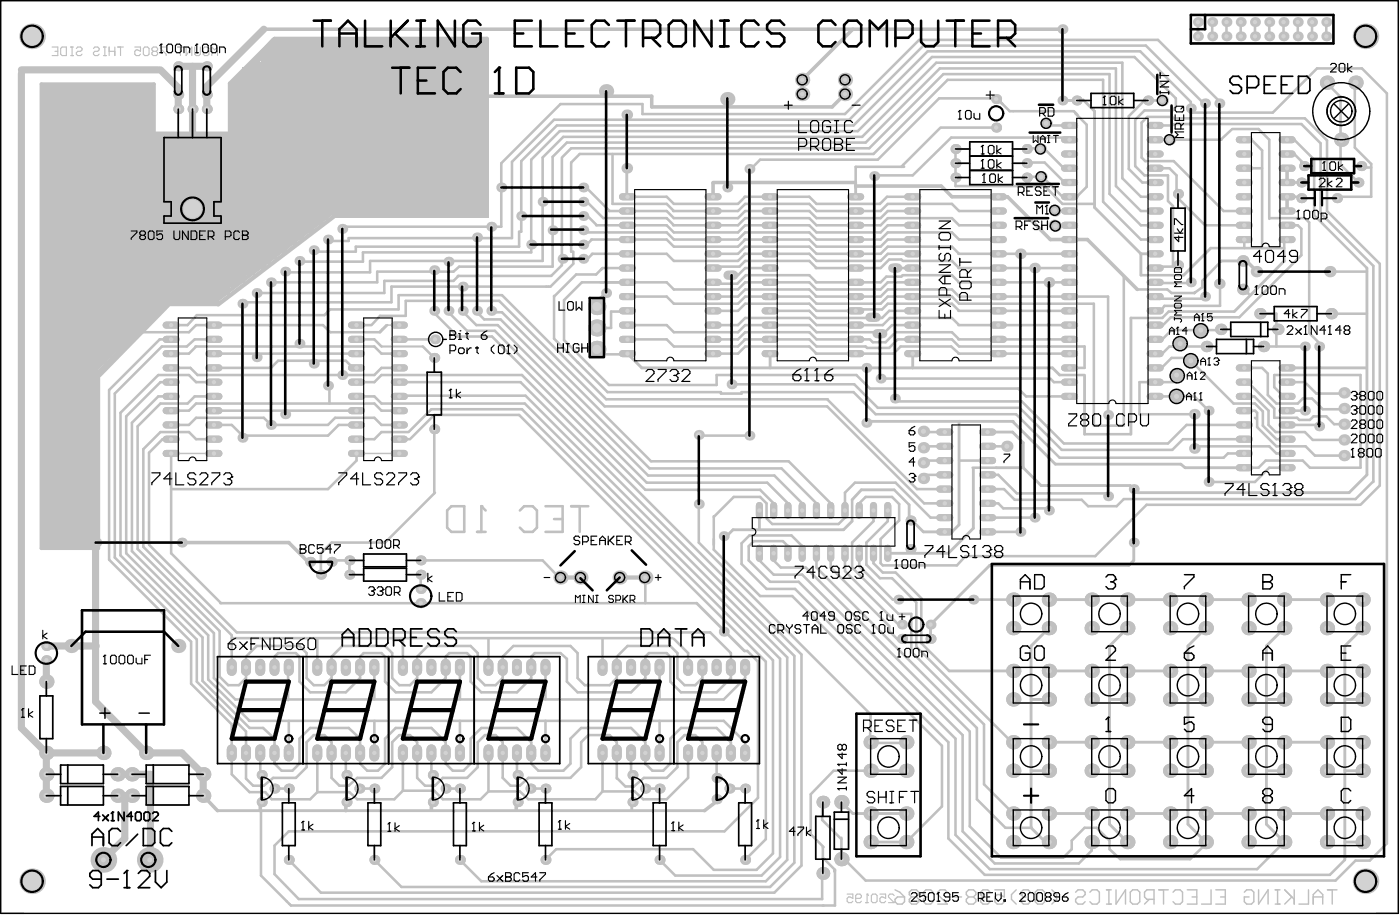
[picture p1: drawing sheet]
<svg xmlns="http://www.w3.org/2000/svg" width="415mm" height="271mm" viewBox="0 0 415 271" stroke-linecap="round" stroke-linejoin="round" font-family="sans-serif">
<g fill="none" stroke="#c0c0c0" stroke-width=".76">
<path d="M355.3 6.5v4.3M359.5 6.5v4.3M363.8 6.5v4.3M368 6.5v4.3M372.2 6.5v4.3M376.4 6.5v4.3M380.7 6.5v4.3M384.9 6.5v4.3M389.1 6.5v4.3M393.4 6.5v4.3M278.9 37.8l-11.6 11.7M279.2 37.8h16.5"/>
<path d="M310.7 37.2h6.5M318.9 33.6l3.4 3.4v18.4l-3 2.9M319.6 34l-1.1-1h-19l-3.8-3.8h-17.2l-18.2 18.1h-34.9l-2.9 3M344.7 29.8h-5.3l-4.6 4.6v15.7l4 4h3.8M348.1 35.1h38.9l6.6 6.5v21l15.6 15.6v65.8l-5.7 5.7M348.1 36.8l-.4 .4h-5.7M348.3 35.1l-.8-.4h-7.2l-1.7 1.7v10.3l1 1.1h8.5l14.8 14.8h6.1M348.3 36.8h37.7l5.7 5.7v20.7l15.6 15.6v64.1M357.4 31.1l-17.5-17.6h-66l-22 22h-87.6l-12.5 12.5v22.6h-48.4v.8h-6.1M362.3 30.6l-18.9-18.8h-70.8l-22 22h-60.1v-2.9h-24.3l-17.5 17.5v18.8h-47.2M365.2 38.5l-3.1 2.9M365.4 38.3h7.9l3.1 3.1v23.5"/>
<path d="M393.4 24.5l4.2 4.2M397.6 28.5v20.3l5.3 5.3M401.8 24.5v19.3l4.9 4.8v9.7h-10M166.6 46.7v31.9l-3.1 3.2h-27.7M166.9 46.5l2.5-2.5h88.4l22-22h49.3v35.5l9.3 9.3h4.2M173.4 59.2l5.5 5.5h18.8l2.2 2.1M174.1 55.8l6.7 6.8M181.7 45.7v14.8h16l2.2 2.1M186.1 58.3h11.6l2.2 2.2h19l2.1-2.2M220.8 58.3h19.2l2.1 2.2h18.9l2.1-2.2h7.6M268.2 49.5h-14.4v6.3M283.4 44.6v10.6h26.4l5.3 5.3h9.5"/>
<path d="M305 52.4h4.2l5.9 5.9h4.5M305 44h4.6l5.9 5.9M305 48.2h4.8l5.9 5.9M316.6 40.8h-34.5l-11.4 11.2h-11.6M342.6 58.3h-4.2l-5.5-5.5v-34.2h-55.2l-22 22h-88.6l-6.2 6.1v30.7h-51.1v3.3h-25.2M342.6 41.4h19.7M342.6 49.9h4.2l2.1 2.1v6.3l8.5 8.5h11.6M369 41.4h2.2l3.1 3.2v29M369 49.9h5.3M381.7 41.4h2.1l6 5.9v16.5l4.4 4.5M381.7 45.7h2.1l2.2 2.1v2.1M381.7 54.1h4.3"/>
<path d="M381.7 58.3h4.3M403.1 49.7h3.6M88.8 77.6h18.8v-2.8h50v-27.5l8.4-8.4h88.4l22-22h60.1l12.2 12.3v2.5l-1 1.1h-8.3l-2.7 2.7v13.7l2.7 2.8h7v7.6l1.5 1.5v18M93.3 74.6h12.2v-1.5h48.5v-4.4h.6v-20.9l10.6-10.6h87.9l22-22h63.1l15 15v3.2h24.3l13.1-13.1h13.3l7.4 7.4v222.4l-5 5.1h-4.3l-5.9 5.9h-139.4l-6.3-6.4h-2.8M170 74.8v3.4l-6.7 6.8h-47.2v4.6h-43.8M173.4 68.9h24.3l2.2 2.1h19l2.1-2.1h19l2.1 2.1h19.1l2.1-2.1h19l2.1 2.1h11.7M173.8 63.6l3.2 3.2M175.3 71h22.4l2.2 2.1h19l2.1-2.1M175.5 75.3h22.2l2.2 2.1h19l2.1-2.1M175.5 71l-2.3 2.3M175.7 75.3l-1.9 1.9M176.8 66.8h20.9l2.2 2.1h19l2.1-2.1h19l2.1 2.1h19.1l2.1-2.1h7.4"/>
<path d="M180.6 62.6h17.1l2.2 2.1h19l2.1-2.1h19l2.1 2.1h19.1l2.1-2.1h7.4M186.1 79.5h-7.4l-1.9 1.9h-5.9l-6.6 6.5M199.6 62.6h19.3l2.1-2.1h19l2.1 2.1h19.1l2.1-2.1h19l2.1 2.1h11.7M199.6 66.8h19.3l2.1-2.1h19l2.1 2.1h19.1l2.1-2.1h19l2.1 2.1h11.7M211.5 75.3h7.4l2.1-2.2h19l2.1 2.2h19.1l2.1-2.2h19l2.1 2.2M212.1 79.1h7.2l1.7-1.7h19l2.1 2.1M220.8 75.3h19.2l2.1 2.1h19.1l2.1-2.1h7.4M220.8 71h19.2l2.1 2.1h19.1l2.1-2.1h7.4M228.4 79.5h-7.4l-2.1 2.1h-1.5M265.4 79.5h5.3M267.7 77.4l-.4-.5h-3.6l-2.5 2.6h-19.3M267.9 77.4h14.4l2.1 2.1"/>
<path d="M284.2 79.5h32.8M284.2 75.3h33M312.8 66.8h4.6M313 62.6h4.2M342.6 71h-4.2l-11.2-11.2v-36.1h-46.1l-22 22h-87.2l-2.5 2.5v26.4h.6M342.6 62.6h-4.2l-7.4-7.4v-34.9h-52.3l-22 22h-88.6l-4.2 4.2v32.6h-27.7l-1.7 1.4h-22.6v3.2h-31.7M342.6 79.1h6.3M359.1 73.6h21.8M362.3 77.4l-5.7 5.9v1.9l-2.4 1.7M369 71.4v2.2M376.7 64.7h10.3l1.3 1.2v32.8l3.8 3.8M380.9 71v6.6"/>
<path d="M382.4 66.8h2.5l1.1 1.1v7.8l-18.4 18.4h-20.3l-2.8 2.7M394.4 68.5l11 11M50.8 96.4h4.8l2.8-3h37.8l1.7-1.7h20.3v-4.2h30.7l30.9 30.9h65.7M105.7 96.4h4.3M110.2 96.4l2.5-2.8h7.6v-4.4h27.7l31.3 31.3h66l28.8 28.7h6.1M114.8 96.4l-2.1 2.1h-14.8l-2.1-2.1h-37.6l-2.2 2.1h-15.4M128.4 92.4l7.4 7.4h10.1l45.5 45.4h34l4.1 4v2.2M132.8 92.4l5.7 5.7h8.3l45 45h35.8l6.1 6.1v2.2M136 81.8l-1.5 1.5h-20.5v3.6h-37.7M137.3 92.4l4 4h6.3l44.6 44.6h37.5l8.2 8.2v2.2M141.7 92.8l1.9 1.9h4.9l44.2 44.2h39.1l10.3 10.3v2.2M146.3 92.6h2.6l44.2 44.2h40.8l12.5 12.4v2.2"/>
<path d="M164.3 87.7v12.7l15.9 15.9h33.6v.4h6.1v-.4h33.2l6.6 6.5h41.7l12.9 12.9h48.6l1.3-1.3h4.8M179.8 86.7l-2.8 2.7v1.5M185.5 92.4h-4.3v4.8h-4.8M186.1 96.4h11.6l2.2 2.1h19l2.1-2.1h19l2.1 2.1h20.4l2.1-2.1h5.9M211.5 96.4h7.4l2.1-2.1h19l2.1 2.1h19.7l2.1-2.1h18.4l2.1 2.1M211.5 92.2h7.4l2.1-2.2h19l2.1 2.2h11.3M211.5 87.9h7.4l2.1-2.1h19l2.1 2.1M228.4 92.2h11.6l2.1 2.1h19.5l2.1-2.1h6.6M241.9 83.7h19.3l1.7-1.7h4.4l.4-.4h14.6l2.1 2.1M241.9 87.9h19.3l2.1-2.1h19l2.1 2.1h44.2v35.3M242.1 83.7l-2.1-2.1h-18.8l-2.5 2.5h-6.4M254 91.7h7.6l1.7-1.7h19l2.1 2.2"/>
<path d="M270.7 83.7h-7.4l-2.1 2.1h-19.1l-2.1-2.1h-19l-2.1 2.1h-19l-2.2-2.1h-25.1l-5.3 5.3v11.8l13.3 13.3h31.9v-2.9h41.5l4 4h44l2.3 2.3h12.9M284.2 92.2h33M284.2 96.4h33M284.2 83.7h32.6M333.3 81.8v44.4h-8.9v-36.2h-40l-2.1-2.1h-19l-2.1 2.1h-19.1l-2.1-2.1h-19l-2.1 2.1h-19l-2.2-2.1h-11.6M337.1 85.8h9.1l1.3 1.1h6.7M338.4 81.6h12.7M342.8 83.9h9.7M343.7 96.6h.6M343.7 88.6h13.7M354.4 86.7l-.2 .2M361.8 84.1v6.6h-16.4l-1.1 1.5"/>
<path d="M362.1 97.9h-14.6l-3 2.9h-1.1M366.1 92.4h-19.5l-1.9 1.9h-9.3M373.9 93h4.7v9.7M394.4 80.5h11M394.6 93h10.8M50.8 117.5h-3.9l-7.8 7.9v38l24.3 24.3v13.3l6.4 6.4h144.9l6.3-6.4v-3.1M50.8 113.3h-3.2l-10.2 10.2v40.5l24.4 24.4v13.1l12.2 12.2M50.8 100.6h-3.4l-15 15v50.3l24.3 24.4v12.4l12 12.1v14.8l5.3 5.3h4.7l1.9 2.1h11.4l2.1-2.1M50.8 109.1h5.7l2.1 2.1h52.4l2.1-2.1h5.3M57.9 102.7h53.1l2.1 2.1h5.3M58.2 102.7l-2.2 2.1h-5.2M63.2 104.8h42.5"/>
<path d="M63.4 117.5h-5.7l-2.1 2.1h-8l-6.8 6.8v36.4l24.3 24.3v13.5l2.6 2.5h3.1l2.2-2.1v-6.3l3.1-3.2h12.7l2.1 2.1v7.4l2.2 2.1h3.1l2.1-2.1v-6.3l3.2-3.2h12.7l2.1 2.1v7.4l2.1 2.1h3.2l2.1-2.1v-6.3l3.2-3.2h12.7l2.1 2.1v7.4l2.1 2.1h3.2l2.1-2.1v-6.3l3.2-3.2h16.9l2.1 2.1v7.4l2.1 2.1h7.4l2.1-2.1M63.4 100.6h-5.7l-2.3 2.1h-7.4l-14 14v48.6l24.4 24.3v12.5l14.6 14.8v13.9l2.1 2.2h3.1l2.8-2.4h6.8l3.1-3.1v-7.4l2.2-2.2h3.1l2.1 2.2v10.5l2.4 2.4h2.7l2.6-2.4h7.1l3.2-3.1v-7.4l2.1-2.2h3.2l2.1 2.2v10.5l2.3 2.4h3l2.3-2.4h7.2l3.2-3.1v-7.4l2.1-2.2h3.2l2.1 2.2v10.5l2.3 2.4h2.8l2.5-2.4h12.5l3.2-3.1v-7.4l2.1-2.2h6.3l2.1 2.2v10.7M63.4 113.3h-5.2l-2.2-2.1h-9.1l-11.2 11.2v42.3l24.4 24.3v12.9l13.9 13.9h4l3.4 3.2v7.4l2.1 2.1h3.2l2.1-2.1v-7.4l3.2-3.2h11.4l3.4 3.2v7.4l2.1 2.1h3.2l2.1-2.1v-7.4l3.2-3.2h10.5l4.3 4.3v6.3l2.1 2.1h3.2l2.1-2.1v-7.4l3.2-3.2h10.5l4.3 4.3v6.3l2.1 2.1h7.4l2.1-2.1v-7.4l3.2-3.2h14.8l4.2 4.3v6.5M63.4 109.1h17l2.1-2.1h20.1l2.1 2.1M97.7 114.8v4.8M105.7 117.5h5.3l2.1 2.1h42.6l75.7 75.7v58.8l-5.5 5.5h-25.6l-4.7-4.7M105.7 113.3h5.3l2.1-2.1h41.7l82.9 82.9v62.5l-8 8.1h-134.5l-9.5-9.8M105.7 100.6h5.3l2.1 2.1M118.2 117.3h37.7l77.6 77.6v60l-6.4 6.4h-84.3l-6.4-6.4M118.4 113.3h36l81.2 81.2v61.3l-7.2 7.2h-109.3l-8.1-8.1M118.4 100.6h10.6M125.4 102.7l3.4 3.4"/>
<path d="M177 103.6l1.5 1.5h7.6M186.1 100.6h11.6l2.2 2.1h19l2.1-2.1M211.5 104.8h7.4l2.1-2.1h19l2.1 2.1M211.5 100.6h7.4l2.1-2.1h19l2.1 2.1h15.7M216.3 113.9h37.1l6.9 7h42.1l12.5 12.5h32.8l3.2-3.2h18.1M220.8 100.6h19.2l2.1 2.1h14.6l.5 .5h6.5l2.6-2.6h16l2.1 2.1h37.3v6.4h-4.1M241.9 104.8h23.1l2.1-2.1h15l2.3 2.1M245.3 118.4l26.7 26.6h8.2M258 100.6l.9 .9h3.8l2.9-3h16.7l2.1 2.1M261.2 112.2h50.3l1.1 1.1h4.6M264.8 119h38.3l12.4 12.5h30.9l5.5-5.5h17.1M284.2 100.6h33"/>
<path d="M284.2 104.8h33M314.3 111.2h7.4M342.6 117.5h11.6l4.3 4.3M342.6 109.1h1.9M342.8 104.6h2.1M344.3 109.3l3.2-3.2h4.8l13.6 13.5h6.3l2.3 2.4v4.2l4.1 4h3.1M348.9 111.2v2.1h-10.9v9.5h16.2M357.8 102.7h-11l-2.1 2.1M369 109.1h5.3l1.7 1.7v6.3l2.6 2.5h6.3l1.5-1.4h2.7l3.2 3.1h6.1M369.5 117.5h2.5l4.2 4.3v4.2l2.1 2.1h8.7l2.3 2.3h9.1M370.1 113.3l7.8 7.8v2.8h6.8l.6 .6h3.2l1.1-1h3.8l2.3 2.3h2.9M375 102.7h11.8"/>
<path d="M380.2 117.1l-2.3-2.3v-3.6h25.6v27.5h-15l-2.1-2.1h-11l-2.1 2.1h-4.3M381.7 113.3h5.3l3.4 3.4h7.8M49.9 130.2h-1.7l-4 4v27.3l26 26h140.4l6.2 6.1v7.6M50.8 135.1v28.9l14.8 14.8M50.8 121.8h5.2l2.2-2.2h52.8l2.1 2.2h5.3M50.8 126h5.2l2.2-2.1h20l2.2 2.1h16.9l2.1-2.1h11.6l2.1 2.1h5.3M63.4 130.2h-5.2l-2.2-2.1h-8.4l-5.1 5.1v28.9l26.2 26.3v9.5M63.4 121.8h42.3M63.4 126h5.3l3.2 3.2h25.4l3.2-3.2h5.2M105.7 135.1v1.5l-8.4 8.4h-46.5M118.4 130.2h3M121 128.1h-7.9l-2.1 2.1h-5.3"/>
<path d="M121.2 128.1l6.7-6.8h26.9l74.4 74.5v57.2l-4.8 4.9h-12.7l-6.1-6.1h-40.6l-3.2 3.1M121.6 130.2l7.2-7.2h25.2l73.1 73.2v52.6l-6.1 6.1M128.8 127.3v19M207 129.2h15.7M273.9 132.3h6.3M273.9 128.1h6.3M273.9 136.6h6.3M284.4 136.6h8.5M288.5 138.7h6.9M292.9 132.3h6.3M321.7 128.7h13.7M354.4 132.3h22l2.2 2.1h3.1"/>
<path d="M369.5 121.8h2.7l.6 .6v4.2l5.8 5.7h8.6l2.8 2.8h8.9M372.2 123.9l.2 .2M381.7 138.7h-5.3l-4.2 4.2h-13.7M382.8 121.8h4.2M382.8 126h8.4M129 146.1l-14.8 14.8h-15.9l-3.1 3.1v6.4M207.3 149.2v11.7l50.9 50.9-.2 8.5M211.7 153.3l5.9-6h7.8l1.9 1.9v4.5l1.7 1.7h19.7l1.9-1.9v-7.4l3-3h12l10.4 10.4h4.2M211.7 153v10l13.7 13.7h9.6l44.4 44.4v18l-10.4 10.3M252.7 148.2v6.3M259.1 151.4v3.1l-6.4 6.4v7.6M263.3 151.4v3.1l-6.3 6.4v6.5l4 4h3.6l7.2 7.2v13.1l28.3 28.4h.4"/>
<path d="M265.2 145.2l4.4 4.5M273.9 140.8h6.3M292.9 149.2h3.2l1.5 1.5h13.5M292.9 140.8h3.2l5.5 5.5h27M292.9 153.5h13.8M293.1 157.7h9.3M403.3 149.7h-63.2l-15.3 15.2h-38.5l-2.5 2.7h-22l-.6-.6v-7.2l5.5-5.5v-4.8l-2.1-2.2h-7.9l-1.9 1.9v2.2M407.3 142.7l-5.3 5.3h-68.7l-2.1 2.1h-8.5l-1.9-1.9h-19.9l-3.1-3.2h-4.9M65.3 178.8h141.3M99.4 166.2h4.2v4.2M124.8 166.2h36.1l5.1 5.2M124.8 170.4v4.2"/>
<path d="M191.4 171.2v7.6M225.2 164v2.2l4.3 4.2h8.4l47.6 47.5v28.6l9.5 9.5h25l3.8-3.8v-2.8M229.5 164v2.2l2.1 2.1h7.4l48.6 48.6v28.1l9.3 9.3h18.4l2.6-2.5v-2.6l3.8-3.8h3.6l3.8 3.8v2.6l3.1 2.9h20.8l4.8-4.6M233.7 164v-2.1l-1.5-1.5h-8.7l-1.4 1.5v4.3l6.3 6.3h8.5l46.5 46.5v28.5l10.1 10.2h79.3l8.1-8M237.9 164v-2.1l-3.2-3.1h-12.4l-2.4 2.3v6.1l7.4 7.4h8.5l45.5 45.5v28.5l10.8 10.8h102.3l4.5-4.5M242.1 164v4.3l47.6 47.5v21.2l8.5 8.4h7.8M246.4 164v4.3l17.3 17.3v1.5l3 2.9M250.6 164v5.3l16.3 16.3M252.7 168.3l13.8 13.7h3.8v11.2l21.5 21.6v17.7l8.7 8.7M254.8 164v3.8l10 10h1.5M259.1 164v3l2.7 2.7h3.8l7.6 7.7v13.3l8.3 8.2M288.7 177.8h12.7"/>
<path d="M68.7 189.2h130.7M81.4 197.9v-3.2l1.1-1.1h5.3l1 1.1v7.4l3.2 3.2h10.6l4.2-4.3v-6.3l1.1-1.1h5.2l1.1 1.1v7.4l3.2 3.2h10.5l4.3-4.3v-6.3l1-1.1h5.3l1.1 1.1v7.4l3.2 3.2h10.5l4.3-4.3v-6.3l1-1.1h7.6l1.9 1.7v6.8l3.2 3.2h15.9l4.2-4.3M85.4 197.2v10.4M94.1 189.4v8.5M111 197.9v9.5M119.5 189.4v8.5M136.4 197.9v9.5M144.9 189.4v8.5M161.8 197.9v9.5M178.7 189.4v8.5M195.6 197.9v9.5M199.9 189.4l4.2 4.2v4.3"/>
<path d="M208.3 197.9v3.1l-2.1 2.1h-3.2l-2.1-2.1v-7.4l-2.1-2.1h-12.7l-3.2 3.2v6.5M220.8 193h.8l3.2 3.2v40.4l-9.9 9.9h-129.2l-4.3 4.2v8.5l7.2 7.4h155.2v-8.1M73.8 213.7h140.9l6.3 6.4v3.1M85.7 213.7v9.5M111 213.7v9.5M136.4 213.7v9.5M161.8 213.7v9.5M195.6 213.7v9.5M216.8 201l-4.3 4.3h-10.5l-3.2-3.2v-7.4l-1.1-1.1h-5.2l-1.1 1.1v6.5M77.2 222.6v7M81.4 233.8h4.3M94.1 223.2v11.7"/>
<path d="M102.6 223.2v6.4M106.8 233.8h4.2M119.5 223.2v11.2M119.5 234.4l-2.5 2.6h-11l-2.4-2.1h-9.5M119.5 234.4h9.3l2.5 2.6h11.2l2.4-2.4M127.9 223.2v6.4M132.2 233.8h4.2M144.9 234.6h9.3l2.5 2.4h19.9l2.1-2.4M144.9 223.2v11.4M153.3 223.2v6.4M157.6 233.8h4.2M178.7 223.2v11.4"/>
<path d="M187.2 223.2v6.4M191.4 233.8h4.2M204.1 223.2v7.4l-6.4 6.4h-6.9l-2.6-2.4h-9.5M208.3 223.2v-3.1l-2.1-2.2h-3.2l-2.1 2.2v7.4l-3.2 3.1h-6.7l-3 2.6h-2.5l-2.6-2.6M212.5 223.2v6.4M216.8 223.2v-3.1l-4.3-4.3h-10.5l-3.2 3.2v7.4l-2.1 2.1h-3.2l-2.1-2.1M216.8 233.8h4.2M243.8 238v5.1l5.8 5.7M257.8 220.3h11.4M268.8 228.5h-21.6l-6.7 7v11.8l3.8 3.8M77.4 240.4v19.2l8.9 8.9h161.3v-10.4l-.2 .2 .2-.4-3.5-3.6v-3.2M249.6 248.4v6.5"/>
</g>
<path d="M6.3 .2h-6.1v7.4M408.2 .2h6.5v7.4M118.6 96.4h-4.2l-2.1 2.1M51 134.4h12.7M106 134.4h12.6M.2 264.5v6.3h6.8M414.7 264.5v6.3h-6.5" fill="none" stroke="#c0c0c0" stroke-width=".42"/>
<g fill="none" stroke="#c0c0c0" stroke-width="1.1">
<path d="M78.5 8.7h236.4M252.9 8.7l-15 15M45.7 39.7v-14.8h-33.4v137.7h16.9v-51.6M144.4 28.5v-17.1h-63l-13.3 13.3v14.8h-22.2M237.9 23.9v4M250.6 24.1v3.4M250.6 27.9l-3.8 3.8h-53.5v-3.2h-49.3M211.5 54.1v4.2M211.7 54.1h41.9M253.8 55.2h25.4l3.1 3.1h16.5l12.7 12.7h11l14.8 14.8M381.7 49.9v4.2M381.7 58.3v4.3"/>
<path d="M369.7 77.4l2.7 2.7M49.5 90.3h15.2M53.9 160.9h31.8l5.2 5.3M60.3 235.9l4.2 4.5M77.2 237.8v2.6M102.6 237.8v2.6M127.9 237.6v2.5M153.1 237.8v2.3M212.5 237.6l-3.6 2.8"/>
</g>
<g fill="none" stroke="#c0c0c0" stroke-width=".85">
<path d="M315.1 29.8h6.1M321.2 29.6l3.4 3.4v28.5l13.8 13.8M185.9 49.9v8.2M253.8 53.9v4.4M338.4 75.3v6.3M338.4 75.3h4.2M359.1 73.6l-8 8M362.3 77.4h6.3M380.9 77.4l-14.8 15M405.4 79.5v61.3l-5.3 5.3h-62.8l-2.1-2.1h-26.4l-5.3-5.3M335.4 94.3v34.4M368.6 85.8l1.7 1.3"/>
<path d="M186.1 104.8l4.2 4.3h121.9l2.1 2.1M228.4 105.3v3.8M270.7 105.3v3.8M321.7 111.4v17.3M382.2 109.1h23M257.2 124.9h43.3M284.4 124.9v30.7l-2.1 2.1M288.7 138.9v17.7l-7.4 7.4h-17.2M292.9 128.1h7.4l3.2 3.2v7.4M295.4 138.7h8.1M300.3 124.9l12.7 12.7h37.2l1.3 1.1h17.5M225.2 151.4v5.7"/>
<path d="M252.7 154.5l-2.5 2.6h-32.8l-1.7 1.7M265.2 145.2h-9.7l-2.8 3M269.6 149.7v3.8l4.3 4.2h8.2M206.6 178.8l14.2 14.2M311.1 177.8h12.7M334.4 177.8h12.6M336.3 160.9v5.3l-1.5 1.4h-41.3l-17.5 17.6v4.2M357.6 177.8h12.7M380.9 177.8h12.7M281.5 198.9h19M311.1 186.2l-5.3 5.3v53.9l4.2 4.3h1.1M311.1 198.9h12.7"/>
<path d="M334.4 186.2l-5.3 5.3v52.9l5.3 5.3M334.4 198.9h12.6M357.6 186.2l-5.3 5.3v52.9l5.3 5.3M357.6 198.9h12.7M380.9 186.2l-5.3 5.3v52.9l5.3 5.3M380.9 198.9h12.7M404.1 186.2l-5.2 5.3v63.4M305.8 207.4h5.3M329.1 207.4h5.3M352.3 207.4h5.3M375.6 207.4h5.3M398.9 207.4h5.2"/>
<path d="M187.4 238v2.1M249.8 238l3.1 3.2h15.9M305.8 228.5h5.3M311.1 220.1h12.7M329.1 228.5h5.3M334.4 220.1h12.6M352.3 228.5h5.3M357.6 220.1h12.7M375.6 228.5h5.3M380.9 220.1h12.7M398.9 228.5h5.2M64.5 240.4h144.4"/>
<path d="M258.2 249.7h10.6M311.1 241.2h12.7M334.4 241.2h12.6M357.6 241.2h12.7M380.9 241.2h12.7M398.9 249.7h5.2"/>
</g>
<g fill="none" stroke="#c0c0c0" stroke-width="2.1">
<path d="M52.9 19.7h8.4M57.1 19.7v21.1M78.2 8.7l-16.9 16.9M81.4 12l-12.7 14M6.3 21.8v194l7.4 7.4M6.3 20.7h40.6M47.6 20.7l5.3 5.3v6.3M61.3 26v6.3M49.5 90.3l-20.3 20.7M28.3 140.8v67.2l15.1 15.2h10.5l6.4 6.4v6.3M13.7 195.8v6.3M14.4 191.5h14.2"/>
<path d="M13.7 223.2v11.4M13.7 223.2h17M34.9 235.9h4.2M35.7 229.6h8.9v25.3M37 235.9v12.7l-6.3 6.3"/>
</g>
<path d="M264.8 79.5h1.5M215.9 81.6h1.7M258 94.1h1.9M260.1 98.9h1.7" fill="none" stroke="#c0c0c0" stroke-width="2.7"/>
<path d="M98.3 63.2l-34 25.8M100 63.4l-35.3 26.9M47.4 90.5l-19.1 19M166.9 171.2h6.3M183.8 171.2h8.4" fill="none" stroke="#c0c0c0" stroke-width="1.3"/>
<path d="M113.1 102.7h12.3" fill="none" stroke="#c0c0c0" stroke-width=".63"/>
<g fill="#c0c0c0">
<path d="M45.7 90.7h.8v.6h-.8z" fill-rule="evenodd"/>
<path d="M64.9 87.3h.7v.4h-.7z" fill-rule="evenodd"/>
<path d="M67.9 83.7h2.1v1.5h-2.1z" fill-rule="evenodd"/>
<path d="M67.9 85.2h.2v.2h-.2z" fill-rule="evenodd"/>
<path d="M72.5 81.6h.5v.4h-.5z" fill-rule="evenodd"/>
<path d="M77.4 15.4h2.5v10.2h-2.5z" fill-rule="evenodd"/>
<path d="M28.8 106.1h2.9v1.7h-2.9z" fill-rule="evenodd"/>
<path d="M28.8 102.7h5.9v1.7h-5.9z" fill-rule="evenodd"/>
<path d="M39.5 96.8h2.2v1.3h-2.2z" fill-rule="evenodd"/>
<path d="M39.3 93.4h4.7v1.3h-4.7z" fill-rule="evenodd"/>
<path d="M39.3 94.7h3.8v.8h-3.8z" fill-rule="evenodd"/>
<path d="M67.9 79.7h7.6v1.9h-7.6z" fill-rule="evenodd"/>
<path d="M81.6 72.7h3.4v2.1h-3.4z" fill-rule="evenodd"/>
<path d="M81.6 68.9h8.5v2.1h-8.5z" fill-rule="evenodd"/>
<path d="M28.8 101h7.6v1.7h-7.6z" fill-rule="evenodd"/>
<path d="M28.8 104.4h4.2v1.7h-4.2z" fill-rule="evenodd"/>
<path d="M39.5 95.5h2.6v1.3h-2.6z" fill-rule="evenodd"/>
<path d="M67.7 78h11v1.7h-11z" fill-rule="evenodd"/>
<path d="M67.9 81.6h4.6v2.1h-4.6z" fill-rule="evenodd"/>
<path d="M74.4 18.4h3v7.2h-3z" fill-rule="evenodd"/>
<path d="M71.9 20.1h2.5v5.5h-2.5z" fill-rule="evenodd"/>
<path d="M69.8 22.6h2.1v3h-2.1z" fill-rule="evenodd"/>
<path d="M81.6 71h6.4v1.7h-6.4z" fill-rule="evenodd"/>
<path d="M79.9 12.5h1.9v12.9h-1.9z" fill-rule="evenodd"/>
<path d="M29 99.4h9.3v1.6h-9.3z" fill-rule="evenodd"/>
<path d="M67.9 76.5h12.3v1.7h-12.3z" fill-rule="evenodd"/>
<path d="M81.6 63.4h15.7v1.7h-15.7z" fill-rule="evenodd"/>
<path d="M81.6 65.1h14v1.7h-14z" fill-rule="evenodd"/>
<path d="M81.6 66.8h11.5v2.1h-11.5z" fill-rule="evenodd"/>
<path d="M29 93.4h10.5v6h-10.5z" fill-rule="evenodd"/>
<path d="M12.9 25.1h16.1v137h-16.1z" fill-rule="evenodd"/>
<path d="M29 24.9h16.7v68.5h-16.7z" fill-rule="evenodd"/>
<path d="M67.7 25.4h14.4v51.3h-14.4z" fill-rule="evenodd"/>
<path d="M81.8 11.2h17.4v52.4h-17.4z" fill-rule="evenodd"/>
<path d="M45.7 87.3h19.2v3.4h-19.2z" fill-rule="evenodd"/>
<path d="M45.7 39.3h22.4v48.2h-22.4z" fill-rule="evenodd"/>
<path d="M99.2 11.2h45.9v53.3h-45.9z" fill-rule="evenodd"/>
</g>
<path d="M256.7 267.6h.9M257.2 265.1v2.5M258.4 265.5l.5-.4h.8l.4 .4v1.7l-.4 .4h-.8l-.5-.4zM261 265.1h1.7v1.3l-.9-.5h-.4l-.4 .5v.8l.4 .4h.8l.5-.4M265.2 265.5l-.4-.4h-.9l-.4 .4v.4l1.7 1.7h-1.7" fill="none" stroke="#c0c0c0" stroke-width=".34"/>
<circle cx="257.2" cy="265.1" r=".17" fill="#c0c0c0"/>
<path d="M251.2 265.1h1.7v1.3l-.8-.5h-.4l-.5 .5v.8l.5 .4h.8l.4-.4M253.8 266.4h1.3l.4-.5v-.4l-.4-.4h-.9l-.4 .4v1.7l.4 .4h.9l.4-.4M257.2 265.1l.4 .4" fill="none" stroke="#c0c0c0" stroke-width=".34"/>
<g fill="none" stroke="#c0c0c0" stroke-width=".42">
<path d="M305.6 264.5l-.7-.7h-1.4l-.7 .7v.7M307 264.5l.7-.7h1.4l.8 .7v2.8l-.8 .7h-1.4l-.7-.7zM312 263.8l1.4 1.4v1.4l-1.4 1.4M319 264.5l.7-.7h1.4l.7 .7v.7l-.7 .7h-1.4l-.7 .7v.7l.7 .7h1.4l.7-.7M323.2 264.5l.7-.7h1.5l.7 .7v2.8l-.7 .7h-1.5l-.7-.7M328.2 263.8h1.4M328.2 268h1.4M328.9 263.8v4.2M331 263.8v4.2l2.8-4.2v4.2M335.2 264.5l.7-.7h1.4l.7 .7v2.8l-.7 .7h-1.4l-.7-.7zM340.9 266.6l-1.4 1.4M342.3 266.6h-2.1l-.7-.7v-1.4l.7-.7h2.1v4.2"/>
<path d="M343.7 263.8h2.8M345.1 263.8v4.2M347.9 264.5l.7-.7h1.4l.7 .7v2.8l-.7 .7h-1.4l-.7-.7M352.1 263.8h2.9v4.2h-2.9M353.5 265.9h1.5M359.2 263.8v4.2h-2.8M360.6 263.8h2.8v4.2h-2.8M362 265.9h1.4M369 264.5l.8-.7h1.4l.7 .7v2.8l-.7 .7h-1.4l-.8-.7v-1.4h1.5M373.3 263.8v4.2l2.8-4.2v4.2M378.2 263.8h1.4M378.2 268h1.4"/>
<path d="M378.9 263.8v4.2M381 263.8l2.8 2.8M383.1 265.9l-2.1 2.1M383.8 263.8v4.2M388.1 263.8v4.2h-2.8M389.5 268v-2.8l1.4-1.4 1.4 1.4v2.8M389.5 265.9h2.8M393.7 263.8h2.8M395.1 263.8v4.2"/>
</g>
<circle cx="302.8" cy="265.2" r=".21" fill="#c0c0c0"/>
<path d="M293.6 264.5l-.7-.7h-1.4l-.7 .7v.7M295.1 263.8h2.8v2.1l-1.4-.7h-.7l-.7 .7v1.4l.7 .7h1.4l.7-.7M301.4 263.8l-1.4 1.4v1.4l1.4 1.4M302.8 265.2l.7 .7M303.5 265.9h.7M303.5 265.9l-.7 .7v.7l.7 .7h1.4l.7-.7" fill="none" stroke="#c0c0c0" stroke-width=".42"/>
<circle cx="290.8" cy="265.2" r=".21" fill="#c0c0c0"/>
<path d="M276.7 264.5l-.7-.7h-1.4l-.7 .7v.7M281 264.5l-.7-.7h-1.5l-.7 .7v.7l2.9 2.8h-2.9M282.4 265.9h2.8M287.3 265.9h1.4M287.3 265.9l-.7 .7v.7l.7 .7h1.4l.7-.7v-.7l-.7-.7M287.3 265.9l-.7-.7v-.7l.7-.7h1.4l.7 .7v.7l-.7 .7M290.8 265.2l.7 .7M291.5 265.9h.7M291.5 265.9l-.7 .7v.7l.7 .7h1.4l.7-.7" fill="none" stroke="#c0c0c0" stroke-width=".42"/>
<circle cx="273.9" cy="265.2" r=".21" fill="#c0c0c0"/>
<path d="M265.5 266.6l.7-.7h2.1v1.4l-.7 .7h-1.4l-.7-.7zM265.5 263.8l1.4 .7 1.4 1.4M270.4 265.9h1.4M270.4 265.9l-.7 .7v.7l.7 .7h1.4l.7-.7v-.7l-.7-.7M270.4 265.9l-.7-.7v-.7l.7-.7h1.4l.7 .7v.7l-.7 .7M273.9 265.2l.7 .7M274.6 265.9h.7M274.6 265.9l-.7 .7v.7l.7 .7h1.4l.7-.7" fill="none" stroke="#c0c0c0" stroke-width=".42"/>
<path d="M141.5 157.7h2.5M142.8 150.1v7.6M154.2 151.4l1.2-1.3h2.6l1.3 1.3v5l-1.3 1.3h-2.6l-1.2-1.3M161.8 150.1h5.1v7.6h-5.1M164.3 153.9h2.6M169.4 150.1h5.1M171.9 150.1v7.6" fill="none" stroke="#c0c0c0" stroke-width=".76"/>
<circle cx="142.8" cy="150.1" r=".38" fill="#c0c0c0"/>
<path d="M132.6 151.4l1.3-1.3h3.8v7.6h-3.8l-1.3-1.3zM142.8 150.1l1.2 1.3" fill="none" stroke="#c0c0c0" stroke-width=".76"/>
<g fill="none" stroke="#c0c0c0" stroke-width=".34">
<path d="M15.5 13.9h1.6v2.6h-1.6M16.3 15.2h.8M18.4 13.9h1.3v2.6h-1.3l-.4-.4v-1.7zM21 13.9h.8M21 16.5h.8M21.4 13.9v2.6M22.6 14.4l.5-.5h.8l.4 .5v.4l-.4 .4h-.8l-.5 .4v.5l.5 .4h.8l.4-.4M27.7 14.4l.4-.5h.9l.4 .5v.4l-.4 .4h-.9l-.4 .4v.5l.4 .4h.9l.4-.4M30.7 13.9h.8M30.7 16.5h.8M31.1 13.9v2.6M32.4 15.2h1.7"/>
<path d="M32.4 13.9v2.6M34.1 13.9v2.6M34.9 13.9h1.7M35.8 13.9v2.6M40 13.9h1.7v1.3l-1.3-.4-.4 .4v.9l.4 .4h.8l.5-.4M42.9 13.9h.9l.4 .5v1.7l-.4 .4h-.9l-.4-.4v-1.7zM45.5 15.2l-.4-.4v-.4l.4-.5h.8l.4 .5v.4l-.4 .4M45.5 15.2l-.4 .4v.5l.4 .4h.8l.4-.4v-.5l-.4-.4M45.5 15.2h.8M49.3 13.9h-1.7v.5l1.7 1.7v.4M52.7 13.9h1.7M53.5 13.9v2.6"/>
<path d="M55.2 13.9v2.6l1.7-2.6v2.6M57.7 13.9v2.2l.5 .4h.8l.4-.4v-2.2M60.3 14.4l.4-.5h.8l.5 .5v1.7l-.5 .4h-.8l-.4-.4zM62.8 16.5v-2.6l.9 .9 .8-.9v2.6"/>
</g>
<g fill="none" stroke="#c0c0c0" stroke-width=".42">
<circle cx="312.8" cy="66.8" r="1.48"/>
<circle cx="313" cy="62.6" r="1.48"/>
</g>
<path d="M68.7 222.2v2.1" fill="none" stroke="#c0c0c0" stroke-width="3"/>
<circle cx="68.7" cy="223.2" r=".66" fill="#d2d2d2"/>
<path d="M68.7 196.8v2.1" fill="none" stroke="#c0c0c0" stroke-width="3"/>
<circle cx="68.7" cy="197.9" r=".66" fill="#d2d2d2"/>
<circle cx="85.7" cy="254.9" r="1.48" fill="#c0c0c0"/>
<circle cx="85.7" cy="254.9" r=".66" fill="#d2d2d2"/>
<path d="M85.7 222.2v2.1" fill="none" stroke="#c0c0c0" stroke-width="3"/>
<circle cx="85.7" cy="223.2" r=".66" fill="#d2d2d2"/>
<path d="M85.7 196.8v2.1" fill="none" stroke="#c0c0c0" stroke-width="3"/>
<circle cx="85.7" cy="197.9" r=".66" fill="#d2d2d2"/>
<path d="M102.6 222.2v2.1" fill="none" stroke="#c0c0c0" stroke-width="3"/>
<circle cx="102.6" cy="223.2" r=".66" fill="#d2d2d2"/>
<path d="M102.6 196.8v2.1" fill="none" stroke="#c0c0c0" stroke-width="3"/>
<circle cx="102.6" cy="197.9" r=".66" fill="#d2d2d2"/>
<path d="M119.5 222.2v2.1" fill="none" stroke="#c0c0c0" stroke-width="3"/>
<circle cx="119.5" cy="223.2" r=".66" fill="#d2d2d2"/>
<path d="M119.5 196.8v2.1" fill="none" stroke="#c0c0c0" stroke-width="3"/>
<circle cx="119.5" cy="197.9" r=".66" fill="#d2d2d2"/>
<circle cx="133" cy="92.2" r="1.48" fill="#c0c0c0"/>
<circle cx="133" cy="92.2" r=".66" fill="#d2d2d2"/>
<circle cx="133" cy="77.6" r="1.48" fill="#c0c0c0"/>
<circle cx="133" cy="77.6" r=".66" fill="#d2d2d2"/>
<circle cx="136.4" cy="254.9" r="1.48" fill="#c0c0c0"/>
<circle cx="136.4" cy="254.9" r=".66" fill="#d2d2d2"/>
<path d="M136.4 222.2v2.1" fill="none" stroke="#c0c0c0" stroke-width="3"/>
<circle cx="136.4" cy="223.2" r=".66" fill="#d2d2d2"/>
<path d="M136.4 196.8v2.1" fill="none" stroke="#c0c0c0" stroke-width="3"/>
<circle cx="136.4" cy="197.9" r=".66" fill="#d2d2d2"/>
<path d="M153.3 222.2v2.1" fill="none" stroke="#c0c0c0" stroke-width="3"/>
<circle cx="153.3" cy="223.2" r=".66" fill="#d2d2d2"/>
<path d="M153.3 196.8v2.1" fill="none" stroke="#c0c0c0" stroke-width="3"/>
<circle cx="153.3" cy="197.9" r=".66" fill="#d2d2d2"/>
<circle cx="166.9" cy="76.7" r="1.48" fill="#c0c0c0"/>
<circle cx="166.9" cy="76.7" r=".66" fill="#d2d2d2"/>
<path d="M187.2 222.2v2.1" fill="none" stroke="#c0c0c0" stroke-width="3"/>
<circle cx="187.2" cy="223.2" r=".66" fill="#d2d2d2"/>
<path d="M187.2 196.8v2.1" fill="none" stroke="#c0c0c0" stroke-width="3"/>
<circle cx="187.2" cy="197.9" r=".66" fill="#d2d2d2"/>
<path d="M204.1 222.2v2.1" fill="none" stroke="#c0c0c0" stroke-width="3"/>
<circle cx="204.1" cy="223.2" r=".66" fill="#d2d2d2"/>
<path d="M204.1 196.8v2.1" fill="none" stroke="#c0c0c0" stroke-width="3"/>
<circle cx="204.1" cy="197.9" r=".66" fill="#d2d2d2"/>
<circle cx="221" cy="254.9" r="1.48" fill="#c0c0c0"/>
<circle cx="221" cy="254.9" r=".66" fill="#d2d2d2"/>
<path d="M221 222.2v2.1" fill="none" stroke="#c0c0c0" stroke-width="3"/>
<circle cx="221" cy="223.2" r=".66" fill="#d2d2d2"/>
<path d="M221 196.8v2.1" fill="none" stroke="#c0c0c0" stroke-width="3"/>
<circle cx="221" cy="197.9" r=".66" fill="#d2d2d2"/>
<circle cx="295.4" cy="37.8" r="1.48" fill="#c0c0c0"/>
<circle cx="295.4" cy="37.8" r=".66" fill="#d2d2d2"/>
<circle cx="386.8" cy="49.2" r="1.48" fill="#c0c0c0"/>
<circle cx="386.8" cy="49.2" r=".66" fill="#d2d2d2"/>
<circle cx="403.7" cy="49.2" r="1.48" fill="#c0c0c0"/>
<circle cx="403.7" cy="49.2" r=".66" fill="#d2d2d2"/>
<circle cx="85.7" cy="233.8" r="1.48" fill="#c0c0c0"/>
<circle cx="85.7" cy="233.8" r=".66" fill="#d2d2d2"/>
<circle cx="136.4" cy="233.8" r="1.48" fill="#c0c0c0"/>
<circle cx="136.4" cy="233.8" r=".66" fill="#d2d2d2"/>
<circle cx="221" cy="233.8" r="1.48" fill="#c0c0c0"/>
<circle cx="221" cy="233.8" r=".66" fill="#d2d2d2"/>
<path d="M237.9 162.6v2.9" fill="none" stroke="#c0c0c0" stroke-width="2.1"/>
<circle cx="237.9" cy="164" r=".66" fill="#d2d2d2"/>
<path d="M237.9 149.9v2.9" fill="none" stroke="#c0c0c0" stroke-width="2.1"/>
<circle cx="237.9" cy="151.4" r=".66" fill="#d2d2d2"/>
<path d="M254.8 162.6v2.9" fill="none" stroke="#c0c0c0" stroke-width="2.1"/>
<circle cx="254.8" cy="164" r=".66" fill="#d2d2d2"/>
<path d="M254.8 149.9v2.9" fill="none" stroke="#c0c0c0" stroke-width="2.1"/>
<circle cx="254.8" cy="151.4" r=".66" fill="#d2d2d2"/>
<circle cx="288.7" cy="177.8" r="1.48" fill="#c0c0c0"/>
<circle cx="288.7" cy="177.8" r=".66" fill="#d2d2d2"/>
<circle cx="295.4" cy="29.4" r="1.48" fill="#c0c0c0"/>
<circle cx="295.4" cy="29.4" r=".66" fill="#d2d2d2"/>
<circle cx="61.3" cy="19.7" r="1.48" fill="#c0c0c0"/>
<circle cx="61.3" cy="19.7" r=".66" fill="#d2d2d2"/>
<circle cx="84.6" cy="80.5" r="1.48" fill="#c0c0c0"/>
<circle cx="84.6" cy="80.5" r=".66" fill="#d2d2d2"/>
<circle cx="97.3" cy="114.4" r="1.48" fill="#c0c0c0"/>
<circle cx="97.3" cy="114.4" r=".66" fill="#d2d2d2"/>
<circle cx="141.5" cy="70.4" r="1.48" fill="#c0c0c0"/>
<circle cx="141.5" cy="70.4" r=".66" fill="#d2d2d2"/>
<path d="M210 100.6h3" fill="none" stroke="#c0c0c0" stroke-width="2.1"/>
<circle cx="211.5" cy="100.6" r=".66" fill="#d2d2d2"/>
<path d="M210 83.7h3" fill="none" stroke="#c0c0c0" stroke-width="2.1"/>
<circle cx="211.5" cy="83.7" r=".66" fill="#d2d2d2"/>
<path d="M210 66.8h3" fill="none" stroke="#c0c0c0" stroke-width="2.1"/>
<circle cx="211.5" cy="66.8" r=".66" fill="#d2d2d2"/>
<circle cx="222.3" cy="50.1" r="1.48" fill="#c0c0c0"/>
<circle cx="222.3" cy="50.1" r=".82" fill="#d2d2d2"/>
<circle cx="259.1" cy="94.1" r="1.37" fill="#c0c0c0"/>
<circle cx="259.1" cy="94.1" r=".66" fill="#d2d2d2"/>
<path d="M315.7 117.5h3" fill="none" stroke="#c0c0c0" stroke-width="2.1"/>
<circle cx="317.2" cy="117.5" r=".66" fill="#d2d2d2"/>
<path d="M315.7 100.6h3" fill="none" stroke="#c0c0c0" stroke-width="2.1"/>
<circle cx="317.2" cy="100.6" r=".66" fill="#d2d2d2"/>
<path d="M315.7 83.7h3" fill="none" stroke="#c0c0c0" stroke-width="2.1"/>
<circle cx="317.2" cy="83.7" r=".66" fill="#d2d2d2"/>
<path d="M315.7 66.8h3" fill="none" stroke="#c0c0c0" stroke-width="2.1"/>
<circle cx="317.2" cy="66.8" r=".66" fill="#d2d2d2"/>
<path d="M315.7 49.9h3" fill="none" stroke="#c0c0c0" stroke-width="2.1"/>
<circle cx="317.2" cy="49.9" r=".66" fill="#d2d2d2"/>
<circle cx="319.3" cy="29.8" r="1.48" fill="#c0c0c0"/>
<circle cx="319.3" cy="29.8" r=".66" fill="#d2d2d2"/>
<circle cx="315.1" cy="29.8" r="1.48" fill="#c0c0c0"/>
<circle cx="315.1" cy="29.8" r=".66" fill="#d2d2d2"/>
<path d="M341.1 117.5h3" fill="none" stroke="#c0c0c0" stroke-width="2.1"/>
<circle cx="342.6" cy="117.5" r=".66" fill="#d2d2d2"/>
<path d="M341.1 100.6h3" fill="none" stroke="#c0c0c0" stroke-width="2.1"/>
<circle cx="342.6" cy="100.6" r=".66" fill="#d2d2d2"/>
<path d="M341.1 83.7h3" fill="none" stroke="#c0c0c0" stroke-width="2.1"/>
<circle cx="342.6" cy="83.7" r=".66" fill="#d2d2d2"/>
<path d="M341.1 66.8h3" fill="none" stroke="#c0c0c0" stroke-width="2.1"/>
<circle cx="342.6" cy="66.8" r=".66" fill="#d2d2d2"/>
<path d="M341.1 49.9h3" fill="none" stroke="#c0c0c0" stroke-width="2.1"/>
<circle cx="342.6" cy="49.9" r=".66" fill="#d2d2d2"/>
<circle cx="340.5" cy="29.8" r="1.48" fill="#c0c0c0"/>
<circle cx="340.5" cy="29.8" r=".66" fill="#d2d2d2"/>
<path d="M367.6 134.4h2.9" fill="none" stroke="#c0c0c0" stroke-width="2.1"/>
<circle cx="369" cy="134.4" r=".66" fill="#d2d2d2"/>
<path d="M367.6 117.5h2.9" fill="none" stroke="#c0c0c0" stroke-width="2.1"/>
<circle cx="369" cy="117.5" r=".66" fill="#d2d2d2"/>
<path d="M367.6 66.8h2.9" fill="none" stroke="#c0c0c0" stroke-width="2.1"/>
<circle cx="369" cy="66.8" r=".66" fill="#d2d2d2"/>
<path d="M367.6 49.9h2.9" fill="none" stroke="#c0c0c0" stroke-width="2.1"/>
<circle cx="369" cy="49.9" r=".66" fill="#d2d2d2"/>
<path d="M380.2 134.4h3" fill="none" stroke="#c0c0c0" stroke-width="2.1"/>
<circle cx="381.7" cy="134.4" r=".66" fill="#d2d2d2"/>
<path d="M380.2 117.5h3" fill="none" stroke="#c0c0c0" stroke-width="2.1"/>
<circle cx="381.7" cy="117.5" r=".66" fill="#d2d2d2"/>
<path d="M380.2 66.8h3" fill="none" stroke="#c0c0c0" stroke-width="2.1"/>
<circle cx="381.7" cy="66.8" r=".66" fill="#d2d2d2"/>
<path d="M380.2 49.9h3" fill="none" stroke="#c0c0c0" stroke-width="2.1"/>
<circle cx="381.7" cy="49.9" r=".66" fill="#d2d2d2"/>
<circle cx="13.7" cy="235.9" r="2.11" fill="#c0c0c0"/>
<circle cx="13.7" cy="235.9" r=".82" fill="#d2d2d2"/>
<circle cx="13.7" cy="229.6" r="2.11" fill="#c0c0c0"/>
<circle cx="13.7" cy="229.6" r=".82" fill="#d2d2d2"/>
<circle cx="13.7" cy="223.2" r="2.11" fill="#c0c0c0"/>
<circle cx="13.7" cy="223.2" r=".66" fill="#d2d2d2"/>
<circle cx="13.7" cy="202.1" r="2.11" fill="#c0c0c0"/>
<circle cx="13.7" cy="202.1" r=".66" fill="#d2d2d2"/>
<circle cx="13.7" cy="195.8" r="1.48" fill="#c0c0c0"/>
<circle cx="13.7" cy="195.8" r=".66" fill="#d2d2d2"/>
<circle cx="30.7" cy="254.9" r="3.8" fill="#c0c0c0"/>
<circle cx="30.7" cy="254.9" r=".74" fill="#d2d2d2"/>
<circle cx="34.9" cy="235.9" r="2.11" fill="#c0c0c0"/>
<circle cx="34.9" cy="235.9" r=".82" fill="#d2d2d2"/>
<circle cx="30.7" cy="223.2" r="2.11" fill="#c0c0c0"/>
<circle cx="30.7" cy="223.2" r=".82" fill="#d2d2d2"/>
<circle cx="34.9" cy="229.6" r="2.11" fill="#c0c0c0"/>
<circle cx="34.9" cy="229.6" r=".82" fill="#d2d2d2"/>
<circle cx="28.6" cy="160.9" r="1.48" fill="#c0c0c0"/>
<circle cx="28.6" cy="160.9" r=".66" fill="#d2d2d2"/>
<circle cx="44.4" cy="254.9" r="3.8" fill="#c0c0c0"/>
<circle cx="44.4" cy="254.9" r=".74" fill="#d2d2d2"/>
<circle cx="43.4" cy="223.2" r="2.11" fill="#c0c0c0"/>
<circle cx="43.4" cy="223.2" r=".82" fill="#d2d2d2"/>
<circle cx="60.3" cy="235.9" r="2.11" fill="#c0c0c0"/>
<circle cx="60.3" cy="235.9" r=".82" fill="#d2d2d2"/>
<circle cx="60.3" cy="229.6" r="2.11" fill="#c0c0c0"/>
<circle cx="60.3" cy="229.6" r=".82" fill="#d2d2d2"/>
<circle cx="53.9" cy="160.9" r="1.48" fill="#c0c0c0"/>
<circle cx="53.9" cy="160.9" r=".66" fill="#d2d2d2"/>
<circle cx="57.1" cy="61.9" r="3.2" fill="#c0c0c0"/>
<circle cx="57.1" cy="61.9" r="2.75" fill="#d2d2d2"/>
<circle cx="61.3" cy="32.3" r="1.48" fill="#c0c0c0"/>
<circle cx="61.3" cy="32.3" r=".82" fill="#d2d2d2"/>
<circle cx="57.1" cy="32.3" r="1.48" fill="#c0c0c0"/>
<circle cx="57.1" cy="32.3" r=".82" fill="#d2d2d2"/>
<circle cx="61.3" cy="28.1" r="1.48" fill="#c0c0c0"/>
<circle cx="61.3" cy="28.1" r=".66" fill="#d2d2d2"/>
<path d="M77.2 222.2v2.1" fill="none" stroke="#c0c0c0" stroke-width="3"/>
<circle cx="77.2" cy="223.2" r=".66" fill="#d2d2d2"/>
<path d="M73 222.2v2.1" fill="none" stroke="#c0c0c0" stroke-width="3"/>
<circle cx="73" cy="223.2" r=".66" fill="#d2d2d2"/>
<path d="M73 196.8v2.1" fill="none" stroke="#c0c0c0" stroke-width="3"/>
<circle cx="73" cy="197.9" r=".66" fill="#d2d2d2"/>
<path d="M77.2 196.8v2.1" fill="none" stroke="#c0c0c0" stroke-width="3"/>
<circle cx="77.2" cy="197.9" r=".66" fill="#d2d2d2"/>
<circle cx="71.9" cy="129.8" r="1.48" fill="#c0c0c0"/>
<circle cx="71.9" cy="129.8" r=".66" fill="#d2d2d2"/>
<circle cx="76.1" cy="105.9" r="1.48" fill="#c0c0c0"/>
<circle cx="76.1" cy="105.9" r=".66" fill="#d2d2d2"/>
<circle cx="71.9" cy="90" r="1.48" fill="#c0c0c0"/>
<circle cx="71.9" cy="90" r=".66" fill="#d2d2d2"/>
<circle cx="76.1" cy="86.9" r="1.48" fill="#c0c0c0"/>
<circle cx="76.1" cy="86.9" r=".66" fill="#d2d2d2"/>
<path d="M81.4 222.2v2.1" fill="none" stroke="#c0c0c0" stroke-width="3"/>
<circle cx="81.4" cy="223.2" r=".66" fill="#d2d2d2"/>
<path d="M81.4 196.8v2.1" fill="none" stroke="#c0c0c0" stroke-width="3"/>
<circle cx="81.4" cy="197.9" r=".66" fill="#d2d2d2"/>
<circle cx="84.6" cy="122.8" r="1.48" fill="#c0c0c0"/>
<circle cx="84.6" cy="122.8" r=".66" fill="#d2d2d2"/>
<circle cx="88.8" cy="101.9" r="1.48" fill="#c0c0c0"/>
<circle cx="88.8" cy="101.9" r=".66" fill="#d2d2d2"/>
<circle cx="88.8" cy="77.4" r="1.48" fill="#c0c0c0"/>
<circle cx="88.8" cy="77.4" r=".66" fill="#d2d2d2"/>
<circle cx="102.8" cy="237.8" r="1.48" fill="#c0c0c0"/>
<circle cx="102.8" cy="237.8" r=".66" fill="#d2d2d2"/>
<circle cx="102.8" cy="229.8" r="1.48" fill="#c0c0c0"/>
<circle cx="102.8" cy="229.8" r=".66" fill="#d2d2d2"/>
<path d="M98.3 222.2v2.1" fill="none" stroke="#c0c0c0" stroke-width="3"/>
<circle cx="98.3" cy="223.2" r=".66" fill="#d2d2d2"/>
<path d="M94.1 222.2v2.1" fill="none" stroke="#c0c0c0" stroke-width="3"/>
<circle cx="94.1" cy="223.2" r=".66" fill="#d2d2d2"/>
<path d="M94.1 196.8v2.1" fill="none" stroke="#c0c0c0" stroke-width="3"/>
<circle cx="94.1" cy="197.9" r=".66" fill="#d2d2d2"/>
<path d="M98.3 196.8v2.1" fill="none" stroke="#c0c0c0" stroke-width="3"/>
<circle cx="98.3" cy="197.9" r=".66" fill="#d2d2d2"/>
<circle cx="95.2" cy="170.4" r="1.48" fill="#c0c0c0"/>
<circle cx="95.2" cy="170.4" r=".66" fill="#d2d2d2"/>
<circle cx="103.6" cy="170.4" r="1.48" fill="#c0c0c0"/>
<circle cx="103.6" cy="170.4" r=".66" fill="#d2d2d2"/>
<circle cx="101.5" cy="67.9" r="1.48" fill="#c0c0c0"/>
<circle cx="101.5" cy="67.9" r=".66" fill="#d2d2d2"/>
<circle cx="111" cy="254.9" r="1.48" fill="#c0c0c0"/>
<circle cx="111" cy="254.9" r=".66" fill="#d2d2d2"/>
<path d="M111 222.2v2.1" fill="none" stroke="#c0c0c0" stroke-width="3"/>
<circle cx="111" cy="223.2" r=".66" fill="#d2d2d2"/>
<path d="M111 196.8v2.1" fill="none" stroke="#c0c0c0" stroke-width="3"/>
<circle cx="111" cy="197.9" r=".66" fill="#d2d2d2"/>
<circle cx="128.4" cy="237.8" r="1.48" fill="#c0c0c0"/>
<circle cx="128.4" cy="237.8" r=".66" fill="#d2d2d2"/>
<circle cx="128.4" cy="229.8" r="1.48" fill="#c0c0c0"/>
<circle cx="128.4" cy="229.8" r=".66" fill="#d2d2d2"/>
<path d="M127.9 222.2v2.1" fill="none" stroke="#c0c0c0" stroke-width="3"/>
<circle cx="127.9" cy="223.2" r=".66" fill="#d2d2d2"/>
<path d="M123.7 222.2v2.1" fill="none" stroke="#c0c0c0" stroke-width="3"/>
<circle cx="123.7" cy="223.2" r=".66" fill="#d2d2d2"/>
<path d="M123.7 196.8v2.1" fill="none" stroke="#c0c0c0" stroke-width="3"/>
<circle cx="123.7" cy="197.9" r=".66" fill="#d2d2d2"/>
<path d="M127.9 196.8v2.1" fill="none" stroke="#c0c0c0" stroke-width="3"/>
<circle cx="127.9" cy="197.9" r=".66" fill="#d2d2d2"/>
<circle cx="124.8" cy="170.4" r="1.48" fill="#c0c0c0"/>
<circle cx="124.8" cy="170.4" r=".66" fill="#d2d2d2"/>
<circle cx="124.8" cy="174.6" r="1.48" fill="#c0c0c0"/>
<circle cx="124.8" cy="174.6" r=".66" fill="#d2d2d2"/>
<circle cx="128.8" cy="127.3" r="1.48" fill="#c0c0c0"/>
<circle cx="128.8" cy="127.3" r=".66" fill="#d2d2d2"/>
<circle cx="128.8" cy="106.1" r="1.48" fill="#c0c0c0"/>
<circle cx="128.8" cy="106.1" r=".66" fill="#d2d2d2"/>
<circle cx="129" cy="100.6" r="1.48" fill="#c0c0c0"/>
<circle cx="129" cy="100.6" r=".66" fill="#d2d2d2"/>
<circle cx="128.8" cy="92.2" r="1.48" fill="#c0c0c0"/>
<circle cx="128.8" cy="92.2" r=".66" fill="#d2d2d2"/>
<circle cx="128.8" cy="80.1" r="1.48" fill="#c0c0c0"/>
<circle cx="128.8" cy="80.1" r=".66" fill="#d2d2d2"/>
<path d="M144.9 222.2v2.1" fill="none" stroke="#c0c0c0" stroke-width="3"/>
<circle cx="144.9" cy="223.2" r=".66" fill="#d2d2d2"/>
<path d="M144.9 196.8v2.1" fill="none" stroke="#c0c0c0" stroke-width="3"/>
<circle cx="144.9" cy="197.9" r=".66" fill="#d2d2d2"/>
<circle cx="141.5" cy="92.2" r="1.48" fill="#c0c0c0"/>
<circle cx="141.5" cy="92.2" r=".66" fill="#d2d2d2"/>
<circle cx="137.3" cy="92.2" r="1.48" fill="#c0c0c0"/>
<circle cx="137.3" cy="92.2" r=".66" fill="#d2d2d2"/>
<circle cx="153.5" cy="237.8" r="1.48" fill="#c0c0c0"/>
<circle cx="153.5" cy="237.8" r=".66" fill="#d2d2d2"/>
<circle cx="153.5" cy="229.8" r="1.48" fill="#c0c0c0"/>
<circle cx="153.5" cy="229.8" r=".66" fill="#d2d2d2"/>
<path d="M157.6 222.2v2.1" fill="none" stroke="#c0c0c0" stroke-width="3"/>
<circle cx="157.6" cy="223.2" r=".66" fill="#d2d2d2"/>
<path d="M149.1 222.2v2.1" fill="none" stroke="#c0c0c0" stroke-width="3"/>
<circle cx="149.1" cy="223.2" r=".66" fill="#d2d2d2"/>
<path d="M149.1 196.8v2.1" fill="none" stroke="#c0c0c0" stroke-width="3"/>
<circle cx="149.1" cy="197.9" r=".66" fill="#d2d2d2"/>
<path d="M157.6 196.8v2.1" fill="none" stroke="#c0c0c0" stroke-width="3"/>
<circle cx="157.6" cy="197.9" r=".66" fill="#d2d2d2"/>
<circle cx="157.6" cy="72.5" r="1.48" fill="#c0c0c0"/>
<circle cx="157.6" cy="72.5" r=".66" fill="#d2d2d2"/>
<circle cx="154.6" cy="64" r="1.48" fill="#c0c0c0"/>
<circle cx="154.6" cy="64" r=".66" fill="#d2d2d2"/>
<circle cx="161.8" cy="254.9" r="1.48" fill="#c0c0c0"/>
<circle cx="161.8" cy="254.9" r=".66" fill="#d2d2d2"/>
<path d="M161.8 222.2v2.1" fill="none" stroke="#c0c0c0" stroke-width="3"/>
<circle cx="161.8" cy="223.2" r=".66" fill="#d2d2d2"/>
<path d="M161.8 196.8v2.1" fill="none" stroke="#c0c0c0" stroke-width="3"/>
<circle cx="161.8" cy="197.9" r=".66" fill="#d2d2d2"/>
<circle cx="166.2" cy="171.2" r="2.11" fill="#c0c0c0"/>
<circle cx="166.2" cy="171.2" r=".66" fill="#d2d2d2"/>
<circle cx="163.9" cy="68.3" r="1.48" fill="#c0c0c0"/>
<circle cx="163.9" cy="68.3" r=".66" fill="#d2d2d2"/>
<path d="M182.9 222.2v2.1" fill="none" stroke="#c0c0c0" stroke-width="3"/>
<circle cx="182.9" cy="223.2" r=".66" fill="#d2d2d2"/>
<path d="M178.7 222.2v2.1" fill="none" stroke="#c0c0c0" stroke-width="3"/>
<circle cx="178.7" cy="223.2" r=".66" fill="#d2d2d2"/>
<path d="M178.7 196.8v2.1" fill="none" stroke="#c0c0c0" stroke-width="3"/>
<circle cx="178.7" cy="197.9" r=".66" fill="#d2d2d2"/>
<path d="M182.9 196.8v2.1" fill="none" stroke="#c0c0c0" stroke-width="3"/>
<circle cx="182.9" cy="197.9" r=".66" fill="#d2d2d2"/>
<circle cx="183.8" cy="171.2" r="2.11" fill="#c0c0c0"/>
<circle cx="183.8" cy="171.2" r=".82" fill="#d2d2d2"/>
<circle cx="177" cy="103.6" r="2.54" fill="#c0c0c0"/>
<circle cx="177" cy="103.6" r="1.37" fill="#d2d2d2"/>
<circle cx="177" cy="90.9" r="2.54" fill="#c0c0c0"/>
<circle cx="177" cy="90.9" r="1.37" fill="#d2d2d2"/>
<circle cx="179.8" cy="86.9" r="1.48" fill="#c0c0c0"/>
<circle cx="179.8" cy="86.9" r=".66" fill="#d2d2d2"/>
<circle cx="179.8" cy="27.1" r="2.11" fill="#c0c0c0"/>
<circle cx="179.8" cy="27.1" r=".66" fill="#d2d2d2"/>
<circle cx="195.6" cy="254.9" r="1.48" fill="#c0c0c0"/>
<circle cx="195.6" cy="254.9" r=".66" fill="#d2d2d2"/>
<path d="M195.6 222.2v2.1" fill="none" stroke="#c0c0c0" stroke-width="3"/>
<circle cx="195.6" cy="223.2" r=".66" fill="#d2d2d2"/>
<path d="M191.4 222.2v2.1" fill="none" stroke="#c0c0c0" stroke-width="3"/>
<circle cx="191.4" cy="223.2" r=".66" fill="#d2d2d2"/>
<path d="M191.4 196.8v2.1" fill="none" stroke="#c0c0c0" stroke-width="3"/>
<circle cx="191.4" cy="197.9" r=".66" fill="#d2d2d2"/>
<path d="M195.6 196.8v2.1" fill="none" stroke="#c0c0c0" stroke-width="3"/>
<circle cx="195.6" cy="197.9" r=".66" fill="#d2d2d2"/>
<circle cx="191.4" cy="171.2" r="2.11" fill="#c0c0c0"/>
<circle cx="191.4" cy="171.2" r=".66" fill="#d2d2d2"/>
<circle cx="212.5" cy="237" r="1.48" fill="#c0c0c0"/>
<circle cx="212.5" cy="237" r=".66" fill="#d2d2d2"/>
<path d="M212.5 222.2v2.1" fill="none" stroke="#c0c0c0" stroke-width="3"/>
<circle cx="212.5" cy="223.2" r=".66" fill="#d2d2d2"/>
<path d="M208.3 222.2v2.1" fill="none" stroke="#c0c0c0" stroke-width="3"/>
<circle cx="208.3" cy="223.2" r=".66" fill="#d2d2d2"/>
<circle cx="212.5" cy="230.6" r="1.48" fill="#c0c0c0"/>
<circle cx="212.5" cy="230.6" r=".66" fill="#d2d2d2"/>
<path d="M208.3 196.8v2.1" fill="none" stroke="#c0c0c0" stroke-width="3"/>
<circle cx="208.3" cy="197.9" r=".66" fill="#d2d2d2"/>
<path d="M212.5 196.8v2.1" fill="none" stroke="#c0c0c0" stroke-width="3"/>
<circle cx="212.5" cy="197.9" r=".66" fill="#d2d2d2"/>
<circle cx="207.3" cy="149.5" r="1.48" fill="#c0c0c0"/>
<circle cx="207.3" cy="149.5" r=".82" fill="#d2d2d2"/>
<circle cx="207.3" cy="128.9" r="1.48" fill="#c0c0c0"/>
<circle cx="207.3" cy="128.9" r=".82" fill="#d2d2d2"/>
<path d="M210 104.8h3" fill="none" stroke="#c0c0c0" stroke-width="2.1"/>
<circle cx="211.5" cy="104.8" r=".66" fill="#d2d2d2"/>
<path d="M210 92.2h3" fill="none" stroke="#c0c0c0" stroke-width="2.1"/>
<circle cx="211.5" cy="92.2" r=".66" fill="#d2d2d2"/>
<path d="M210 87.9h3" fill="none" stroke="#c0c0c0" stroke-width="2.1"/>
<circle cx="211.5" cy="87.9" r=".66" fill="#d2d2d2"/>
<path d="M210 79.5h3" fill="none" stroke="#c0c0c0" stroke-width="2.1"/>
<circle cx="211.5" cy="79.5" r=".66" fill="#d2d2d2"/>
<path d="M210 75.3h3" fill="none" stroke="#c0c0c0" stroke-width="2.1"/>
<circle cx="211.5" cy="75.3" r=".66" fill="#d2d2d2"/>
<path d="M210 62.6h3" fill="none" stroke="#c0c0c0" stroke-width="2.1"/>
<circle cx="211.5" cy="62.6" r=".66" fill="#d2d2d2"/>
<path d="M210 58.3h3" fill="none" stroke="#c0c0c0" stroke-width="2.1"/>
<circle cx="211.5" cy="58.3" r=".66" fill="#d2d2d2"/>
<path d="M216.8 222.2v2.1" fill="none" stroke="#c0c0c0" stroke-width="3"/>
<circle cx="216.8" cy="223.2" r=".66" fill="#d2d2d2"/>
<path d="M216.8 196.8v2.1" fill="none" stroke="#c0c0c0" stroke-width="3"/>
<circle cx="216.8" cy="197.9" r=".66" fill="#d2d2d2"/>
<circle cx="222.3" cy="129.2" r="1.48" fill="#c0c0c0"/>
<circle cx="222.3" cy="129.2" r=".82" fill="#d2d2d2"/>
<circle cx="217" cy="113.9" r="1.48" fill="#c0c0c0"/>
<circle cx="217" cy="113.9" r=".66" fill="#d2d2d2"/>
<circle cx="217" cy="81.6" r="1.37" fill="#c0c0c0"/>
<circle cx="217" cy="81.6" r=".66" fill="#d2d2d2"/>
<circle cx="237.9" cy="23.7" r="2.11" fill="#c0c0c0"/>
<circle cx="237.9" cy="23.7" r=".66" fill="#d2d2d2"/>
<circle cx="249.6" cy="254.7" r="2.11" fill="#c0c0c0"/>
<circle cx="249.6" cy="254.7" r=".66" fill="#d2d2d2"/>
<circle cx="249.6" cy="237.8" r="2.11" fill="#c0c0c0"/>
<circle cx="249.6" cy="237.8" r=".66" fill="#d2d2d2"/>
<circle cx="244.1" cy="237.8" r="1.9" fill="#c0c0c0"/>
<circle cx="244.1" cy="237.8" r=".66" fill="#d2d2d2"/>
<circle cx="250.6" cy="23.7" r="2.11" fill="#c0c0c0"/>
<circle cx="250.6" cy="23.7" r=".66" fill="#d2d2d2"/>
<circle cx="258.2" cy="249.7" r="2.11" fill="#c0c0c0"/>
<circle cx="258.2" cy="249.7" r=".82" fill="#d2d2d2"/>
<circle cx="258.2" cy="241.2" r="2.11" fill="#c0c0c0"/>
<circle cx="258.2" cy="241.2" r=".82" fill="#d2d2d2"/>
<circle cx="258.2" cy="228.5" r="2.11" fill="#c0c0c0"/>
<circle cx="258.2" cy="228.5" r=".82" fill="#d2d2d2"/>
<circle cx="265.4" cy="118.2" r="1.48" fill="#c0c0c0"/>
<circle cx="265.4" cy="118.2" r=".66" fill="#d2d2d2"/>
<circle cx="257" cy="109.1" r="1.48" fill="#c0c0c0"/>
<circle cx="257" cy="109.1" r=".66" fill="#d2d2d2"/>
<circle cx="265.4" cy="79.5" r="1.37" fill="#c0c0c0"/>
<circle cx="265.4" cy="79.5" r=".66" fill="#d2d2d2"/>
<circle cx="259.3" cy="52.2" r="1.48" fill="#c0c0c0"/>
<circle cx="259.3" cy="52.2" r=".66" fill="#d2d2d2"/>
<circle cx="276" cy="189.4" r="1.48" fill="#c0c0c0"/>
<circle cx="276" cy="189.4" r=".66" fill="#d2d2d2"/>
<circle cx="276" cy="185.2" r="1.48" fill="#c0c0c0"/>
<circle cx="276" cy="185.2" r=".66" fill="#d2d2d2"/>
<circle cx="270.1" cy="162.8" r="1.48" fill="#c0c0c0"/>
<circle cx="270.1" cy="162.8" r=".66" fill="#d2d2d2"/>
<circle cx="270.1" cy="154.3" r="1.48" fill="#c0c0c0"/>
<circle cx="270.1" cy="154.3" r=".66" fill="#d2d2d2"/>
<circle cx="273.9" cy="141.8" r="1.69" fill="#c0c0c0"/>
<circle cx="273.9" cy="141.8" r=".74" fill="#d2d2d2"/>
<circle cx="273.9" cy="127.9" r="1.69" fill="#c0c0c0"/>
<circle cx="273.9" cy="127.9" r=".74" fill="#d2d2d2"/>
<circle cx="273.9" cy="132.8" r="1.69" fill="#c0c0c0"/>
<circle cx="273.9" cy="132.8" r=".74" fill="#d2d2d2"/>
<circle cx="300.5" cy="249.7" r="2.11" fill="#c0c0c0"/>
<circle cx="300.5" cy="249.7" r=".82" fill="#d2d2d2"/>
<circle cx="300.5" cy="241.2" r="2.11" fill="#c0c0c0"/>
<circle cx="300.5" cy="241.2" r=".82" fill="#d2d2d2"/>
<circle cx="300.5" cy="228.5" r="2.11" fill="#c0c0c0"/>
<circle cx="300.5" cy="228.5" r=".82" fill="#d2d2d2"/>
<circle cx="300.5" cy="198.9" r="2.11" fill="#c0c0c0"/>
<circle cx="300.5" cy="198.9" r=".82" fill="#d2d2d2"/>
<circle cx="300.5" cy="186.2" r="2.11" fill="#c0c0c0"/>
<circle cx="300.5" cy="186.2" r=".82" fill="#d2d2d2"/>
<circle cx="302.6" cy="157.7" r="1.48" fill="#c0c0c0"/>
<circle cx="302.6" cy="157.7" r=".66" fill="#d2d2d2"/>
<circle cx="306.9" cy="153.5" r="1.48" fill="#c0c0c0"/>
<circle cx="306.9" cy="153.5" r=".66" fill="#d2d2d2"/>
<circle cx="298.6" cy="132.3" r="1.69" fill="#c0c0c0"/>
<circle cx="298.6" cy="132.3" r=".74" fill="#d2d2d2"/>
<circle cx="306.9" cy="79.5" r="1.58" fill="#c0c0c0"/>
<circle cx="306.9" cy="79.5" r=".66" fill="#d2d2d2"/>
<circle cx="302.6" cy="75.3" r="1.58" fill="#c0c0c0"/>
<circle cx="302.6" cy="75.3" r=".66" fill="#d2d2d2"/>
<circle cx="304.5" cy="48.4" r="1.48" fill="#c0c0c0"/>
<circle cx="304.5" cy="48.4" r=".66" fill="#d2d2d2"/>
<circle cx="304.5" cy="52.6" r="1.48" fill="#c0c0c0"/>
<circle cx="304.5" cy="52.6" r=".66" fill="#d2d2d2"/>
<path d="M315.7 113.3h3" fill="none" stroke="#c0c0c0" stroke-width="2.1"/>
<circle cx="317.2" cy="113.3" r=".66" fill="#d2d2d2"/>
<path d="M315.7 109.1h3" fill="none" stroke="#c0c0c0" stroke-width="2.1"/>
<circle cx="317.2" cy="109.1" r=".66" fill="#d2d2d2"/>
<path d="M315.7 104.8h3" fill="none" stroke="#c0c0c0" stroke-width="2.1"/>
<circle cx="317.2" cy="104.8" r=".66" fill="#d2d2d2"/>
<path d="M315.7 92.2h3" fill="none" stroke="#c0c0c0" stroke-width="2.1"/>
<circle cx="317.2" cy="92.2" r=".66" fill="#d2d2d2"/>
<path d="M315.7 87.9h3" fill="none" stroke="#c0c0c0" stroke-width="2.1"/>
<circle cx="317.2" cy="87.9" r=".66" fill="#d2d2d2"/>
<path d="M315.7 79.5h3" fill="none" stroke="#c0c0c0" stroke-width="2.1"/>
<circle cx="317.2" cy="79.5" r=".66" fill="#d2d2d2"/>
<path d="M315.7 75.3h3" fill="none" stroke="#c0c0c0" stroke-width="2.1"/>
<circle cx="317.2" cy="75.3" r=".66" fill="#d2d2d2"/>
<path d="M315.7 62.6h3" fill="none" stroke="#c0c0c0" stroke-width="2.1"/>
<circle cx="317.2" cy="62.6" r=".66" fill="#d2d2d2"/>
<path d="M315.7 58.3h3" fill="none" stroke="#c0c0c0" stroke-width="2.1"/>
<circle cx="317.2" cy="58.3" r=".66" fill="#d2d2d2"/>
<circle cx="313" cy="67" r="1.69" fill="#c0c0c0"/>
<circle cx="313" cy="67" r=".74" fill="#d2d2d2"/>
<circle cx="312.8" cy="62.4" r="1.69" fill="#c0c0c0"/>
<circle cx="312.8" cy="62.4" r=".74" fill="#d2d2d2"/>
<path d="M315.7 54.1h3" fill="none" stroke="#c0c0c0" stroke-width="2.1"/>
<circle cx="317.2" cy="54.1" r=".66" fill="#d2d2d2"/>
<path d="M315.7 45.7h3" fill="none" stroke="#c0c0c0" stroke-width="2.1"/>
<circle cx="317.2" cy="45.7" r=".66" fill="#d2d2d2"/>
<path d="M315.7 41.4h3" fill="none" stroke="#c0c0c0" stroke-width="2.1"/>
<circle cx="317.2" cy="41.4" r=".66" fill="#d2d2d2"/>
<path d="M315.7 37.2h3" fill="none" stroke="#c0c0c0" stroke-width="2.1"/>
<circle cx="317.2" cy="37.2" r=".66" fill="#d2d2d2"/>
<circle cx="315.1" cy="8.7" r="1.48" fill="#c0c0c0"/>
<circle cx="315.1" cy="8.7" r=".66" fill="#d2d2d2"/>
<circle cx="328.6" cy="147.1" r="1.48" fill="#c0c0c0"/>
<circle cx="328.6" cy="147.1" r=".66" fill="#d2d2d2"/>
<circle cx="347" cy="249.7" r="2.11" fill="#c0c0c0"/>
<circle cx="347" cy="249.7" r=".82" fill="#d2d2d2"/>
<circle cx="347" cy="241.2" r="2.11" fill="#c0c0c0"/>
<circle cx="347" cy="241.2" r=".82" fill="#d2d2d2"/>
<circle cx="347" cy="228.5" r="2.11" fill="#c0c0c0"/>
<circle cx="347" cy="228.5" r=".82" fill="#d2d2d2"/>
<circle cx="347" cy="198.9" r="2.11" fill="#c0c0c0"/>
<circle cx="347" cy="198.9" r=".82" fill="#d2d2d2"/>
<circle cx="347" cy="186.2" r="2.11" fill="#c0c0c0"/>
<circle cx="347" cy="186.2" r=".82" fill="#d2d2d2"/>
<path d="M341.1 113.3h3" fill="none" stroke="#c0c0c0" stroke-width="2.1"/>
<circle cx="342.6" cy="113.3" r=".66" fill="#d2d2d2"/>
<path d="M341.1 104.8h3" fill="none" stroke="#c0c0c0" stroke-width="2.1"/>
<circle cx="342.6" cy="104.8" r=".66" fill="#d2d2d2"/>
<path d="M341.1 109.1h3" fill="none" stroke="#c0c0c0" stroke-width="2.1"/>
<circle cx="342.6" cy="109.1" r=".66" fill="#d2d2d2"/>
<path d="M341.1 87.9h3" fill="none" stroke="#c0c0c0" stroke-width="2.1"/>
<circle cx="342.6" cy="87.9" r=".66" fill="#d2d2d2"/>
<path d="M341.1 92.2h3" fill="none" stroke="#c0c0c0" stroke-width="2.1"/>
<circle cx="342.6" cy="92.2" r=".66" fill="#d2d2d2"/>
<path d="M341.1 75.3h3" fill="none" stroke="#c0c0c0" stroke-width="2.1"/>
<circle cx="342.6" cy="75.3" r=".66" fill="#d2d2d2"/>
<path d="M341.1 79.5h3" fill="none" stroke="#c0c0c0" stroke-width="2.1"/>
<circle cx="342.6" cy="79.5" r=".66" fill="#d2d2d2"/>
<path d="M341.1 58.3h3" fill="none" stroke="#c0c0c0" stroke-width="2.1"/>
<circle cx="342.6" cy="58.3" r=".66" fill="#d2d2d2"/>
<path d="M341.1 62.6h3" fill="none" stroke="#c0c0c0" stroke-width="2.1"/>
<circle cx="342.6" cy="62.6" r=".66" fill="#d2d2d2"/>
<path d="M341.1 45.7h3" fill="none" stroke="#c0c0c0" stroke-width="2.1"/>
<circle cx="342.6" cy="45.7" r=".66" fill="#d2d2d2"/>
<path d="M341.1 54.1h3" fill="none" stroke="#c0c0c0" stroke-width="2.1"/>
<circle cx="342.6" cy="54.1" r=".66" fill="#d2d2d2"/>
<path d="M341.1 37.2h3" fill="none" stroke="#c0c0c0" stroke-width="2.1"/>
<circle cx="342.6" cy="37.2" r=".66" fill="#d2d2d2"/>
<path d="M341.1 41.4h3" fill="none" stroke="#c0c0c0" stroke-width="2.1"/>
<circle cx="342.6" cy="41.4" r=".66" fill="#d2d2d2"/>
<circle cx="346.8" cy="41.4" r="1.69" fill="#c0c0c0"/>
<circle cx="346.8" cy="41.4" r=".74" fill="#d2d2d2"/>
<circle cx="357.6" cy="249.7" r="2.11" fill="#c0c0c0"/>
<circle cx="357.6" cy="249.7" r=".82" fill="#d2d2d2"/>
<circle cx="357.6" cy="241.2" r="2.11" fill="#c0c0c0"/>
<circle cx="357.6" cy="241.2" r=".82" fill="#d2d2d2"/>
<circle cx="357.6" cy="228.5" r="2.11" fill="#c0c0c0"/>
<circle cx="357.6" cy="228.5" r=".82" fill="#d2d2d2"/>
<circle cx="357.6" cy="198.9" r="2.11" fill="#c0c0c0"/>
<circle cx="357.6" cy="198.9" r=".82" fill="#d2d2d2"/>
<circle cx="357.6" cy="186.2" r="2.11" fill="#c0c0c0"/>
<circle cx="357.6" cy="186.2" r=".82" fill="#d2d2d2"/>
<circle cx="358.5" cy="142.9" r="1.48" fill="#c0c0c0"/>
<circle cx="358.5" cy="142.9" r=".66" fill="#d2d2d2"/>
<circle cx="354.2" cy="133" r="1.58" fill="#c0c0c0"/>
<circle cx="354.2" cy="133" r=".82" fill="#d2d2d2"/>
<circle cx="358.5" cy="121.8" r="1.48" fill="#c0c0c0"/>
<circle cx="358.5" cy="121.8" r=".66" fill="#d2d2d2"/>
<circle cx="357.8" cy="102.7" r="1.69" fill="#c0c0c0"/>
<circle cx="357.8" cy="102.7" r=".66" fill="#d2d2d2"/>
<circle cx="353.2" cy="107" r="2.11" fill="#c0c0c0"/>
<circle cx="353.2" cy="107" r=".74" fill="#d2d2d2"/>
<circle cx="357.4" cy="87.9" r="1.48" fill="#c0c0c0"/>
<circle cx="357.4" cy="87.9" r=".66" fill="#d2d2d2"/>
<circle cx="353.2" cy="32.1" r="1.48" fill="#c0c0c0"/>
<circle cx="353.2" cy="32.1" r=".66" fill="#d2d2d2"/>
<circle cx="355.3" cy="6.5" r="1.48" fill="#c0c0c0"/>
<circle cx="355.3" cy="6.5" r=".66" fill="#d2d2d2"/>
<circle cx="355.3" cy="10.8" r="1.48" fill="#c0c0c0"/>
<circle cx="355.3" cy="10.8" r=".66" fill="#d2d2d2"/>
<circle cx="359.5" cy="6.5" r="1.48" fill="#c0c0c0"/>
<circle cx="359.5" cy="6.5" r=".66" fill="#d2d2d2"/>
<circle cx="359.5" cy="10.8" r="1.48" fill="#c0c0c0"/>
<circle cx="359.5" cy="10.8" r=".66" fill="#d2d2d2"/>
<circle cx="370.3" cy="249.7" r="2.11" fill="#c0c0c0"/>
<circle cx="370.3" cy="249.7" r=".82" fill="#d2d2d2"/>
<circle cx="370.3" cy="241.2" r="2.11" fill="#c0c0c0"/>
<circle cx="370.3" cy="241.2" r=".82" fill="#d2d2d2"/>
<circle cx="370.3" cy="228.5" r="2.11" fill="#c0c0c0"/>
<circle cx="370.3" cy="228.5" r=".82" fill="#d2d2d2"/>
<circle cx="370.3" cy="198.9" r="2.11" fill="#c0c0c0"/>
<circle cx="370.3" cy="198.9" r=".82" fill="#d2d2d2"/>
<circle cx="370.3" cy="186.2" r="2.11" fill="#c0c0c0"/>
<circle cx="370.3" cy="186.2" r=".82" fill="#d2d2d2"/>
<path d="M367.6 130.2h2.9" fill="none" stroke="#c0c0c0" stroke-width="2.1"/>
<circle cx="369" cy="130.2" r=".66" fill="#d2d2d2"/>
<path d="M367.6 126h2.9" fill="none" stroke="#c0c0c0" stroke-width="2.1"/>
<circle cx="369" cy="126" r=".66" fill="#d2d2d2"/>
<path d="M367.6 121.8h2.9" fill="none" stroke="#c0c0c0" stroke-width="2.1"/>
<circle cx="369" cy="121.8" r=".66" fill="#d2d2d2"/>
<path d="M367.6 113.3h2.9" fill="none" stroke="#c0c0c0" stroke-width="2.1"/>
<circle cx="369" cy="113.3" r=".66" fill="#d2d2d2"/>
<circle cx="374.7" cy="102.7" r="1.69" fill="#c0c0c0"/>
<circle cx="374.7" cy="102.7" r=".66" fill="#d2d2d2"/>
<path d="M367.6 109.1h2.9" fill="none" stroke="#c0c0c0" stroke-width="2.1"/>
<circle cx="369" cy="109.1" r=".66" fill="#d2d2d2"/>
<circle cx="373.7" cy="93" r="1.69" fill="#c0c0c0"/>
<circle cx="373.7" cy="93" r=".66" fill="#d2d2d2"/>
<circle cx="368.6" cy="85.8" r="1.69" fill="#c0c0c0"/>
<circle cx="368.6" cy="85.8" r=".66" fill="#d2d2d2"/>
<circle cx="368.6" cy="77.4" r="1.69" fill="#c0c0c0"/>
<circle cx="368.6" cy="77.4" r=".66" fill="#d2d2d2"/>
<circle cx="372.6" cy="80.5" r="1.69" fill="#c0c0c0"/>
<circle cx="372.6" cy="80.5" r=".66" fill="#d2d2d2"/>
<path d="M367.6 62.6h2.9" fill="none" stroke="#c0c0c0" stroke-width="2.1"/>
<circle cx="369" cy="62.6" r=".66" fill="#d2d2d2"/>
<path d="M367.6 58.3h2.9" fill="none" stroke="#c0c0c0" stroke-width="2.1"/>
<circle cx="369" cy="58.3" r=".66" fill="#d2d2d2"/>
<path d="M367.6 54.1h2.9" fill="none" stroke="#c0c0c0" stroke-width="2.1"/>
<circle cx="369" cy="54.1" r=".66" fill="#d2d2d2"/>
<path d="M367.6 45.7h2.9" fill="none" stroke="#c0c0c0" stroke-width="2.1"/>
<circle cx="369" cy="45.7" r=".66" fill="#d2d2d2"/>
<path d="M367.6 41.4h2.9" fill="none" stroke="#c0c0c0" stroke-width="2.1"/>
<circle cx="369" cy="41.4" r=".66" fill="#d2d2d2"/>
<circle cx="368" cy="6.5" r="1.48" fill="#c0c0c0"/>
<circle cx="368" cy="6.5" r=".66" fill="#d2d2d2"/>
<circle cx="368" cy="10.8" r="1.48" fill="#c0c0c0"/>
<circle cx="368" cy="10.8" r=".66" fill="#d2d2d2"/>
<circle cx="372.2" cy="6.5" r="1.48" fill="#c0c0c0"/>
<circle cx="372.2" cy="6.5" r=".66" fill="#d2d2d2"/>
<circle cx="372.2" cy="10.8" r="1.48" fill="#c0c0c0"/>
<circle cx="372.2" cy="10.8" r=".66" fill="#d2d2d2"/>
<circle cx="380.9" cy="249.7" r="2.11" fill="#c0c0c0"/>
<circle cx="380.9" cy="249.7" r=".82" fill="#d2d2d2"/>
<circle cx="380.9" cy="241.2" r="2.11" fill="#c0c0c0"/>
<circle cx="380.9" cy="241.2" r=".82" fill="#d2d2d2"/>
<circle cx="380.9" cy="228.5" r="2.11" fill="#c0c0c0"/>
<circle cx="380.9" cy="228.5" r=".82" fill="#d2d2d2"/>
<circle cx="380.9" cy="198.9" r="2.11" fill="#c0c0c0"/>
<circle cx="380.9" cy="198.9" r=".82" fill="#d2d2d2"/>
<circle cx="380.9" cy="186.2" r="2.11" fill="#c0c0c0"/>
<circle cx="380.9" cy="186.2" r=".82" fill="#d2d2d2"/>
<path d="M380.2 126h3" fill="none" stroke="#c0c0c0" stroke-width="2.1"/>
<circle cx="381.7" cy="126" r=".66" fill="#d2d2d2"/>
<path d="M380.2 130.2h3" fill="none" stroke="#c0c0c0" stroke-width="2.1"/>
<circle cx="381.7" cy="130.2" r=".66" fill="#d2d2d2"/>
<path d="M380.2 113.3h3" fill="none" stroke="#c0c0c0" stroke-width="2.1"/>
<circle cx="381.7" cy="113.3" r=".66" fill="#d2d2d2"/>
<path d="M380.2 121.8h3" fill="none" stroke="#c0c0c0" stroke-width="2.1"/>
<circle cx="381.7" cy="121.8" r=".66" fill="#d2d2d2"/>
<circle cx="387" cy="121.8" r="1.48" fill="#c0c0c0"/>
<circle cx="387" cy="121.8" r=".66" fill="#d2d2d2"/>
<path d="M380.2 109.1h3" fill="none" stroke="#c0c0c0" stroke-width="2.1"/>
<circle cx="381.7" cy="109.1" r=".66" fill="#d2d2d2"/>
<circle cx="387" cy="102.7" r="1.48" fill="#c0c0c0"/>
<circle cx="387" cy="102.7" r=".66" fill="#d2d2d2"/>
<circle cx="386" cy="58.8" r="1.48" fill="#c0c0c0"/>
<circle cx="386" cy="58.8" r=".66" fill="#d2d2d2"/>
<path d="M380.2 58.3h3" fill="none" stroke="#c0c0c0" stroke-width="2.1"/>
<circle cx="381.7" cy="58.3" r=".66" fill="#d2d2d2"/>
<path d="M380.2 62.6h3" fill="none" stroke="#c0c0c0" stroke-width="2.1"/>
<circle cx="381.7" cy="62.6" r=".66" fill="#d2d2d2"/>
<path d="M380.2 45.7h3" fill="none" stroke="#c0c0c0" stroke-width="2.1"/>
<circle cx="381.7" cy="45.7" r=".66" fill="#d2d2d2"/>
<path d="M380.2 54.1h3" fill="none" stroke="#c0c0c0" stroke-width="2.1"/>
<circle cx="381.7" cy="54.1" r=".66" fill="#d2d2d2"/>
<circle cx="386" cy="54.1" r="1.48" fill="#c0c0c0"/>
<circle cx="386" cy="54.1" r=".66" fill="#d2d2d2"/>
<path d="M380.2 41.4h3" fill="none" stroke="#c0c0c0" stroke-width="2.1"/>
<circle cx="381.7" cy="41.4" r=".66" fill="#d2d2d2"/>
<circle cx="380.7" cy="6.5" r="1.48" fill="#c0c0c0"/>
<circle cx="380.7" cy="6.5" r=".66" fill="#d2d2d2"/>
<circle cx="380.7" cy="10.8" r="1.48" fill="#c0c0c0"/>
<circle cx="380.7" cy="10.8" r=".66" fill="#d2d2d2"/>
<circle cx="384.9" cy="6.5" r="1.48" fill="#c0c0c0"/>
<circle cx="384.9" cy="6.5" r=".66" fill="#d2d2d2"/>
<circle cx="384.9" cy="10.8" r="1.48" fill="#c0c0c0"/>
<circle cx="384.9" cy="10.8" r=".66" fill="#d2d2d2"/>
<circle cx="393.6" cy="249.7" r="2.11" fill="#c0c0c0"/>
<circle cx="393.6" cy="249.7" r=".82" fill="#d2d2d2"/>
<circle cx="393.6" cy="241.2" r="2.11" fill="#c0c0c0"/>
<circle cx="393.6" cy="241.2" r=".82" fill="#d2d2d2"/>
<circle cx="393.6" cy="228.5" r="2.11" fill="#c0c0c0"/>
<circle cx="393.6" cy="228.5" r=".82" fill="#d2d2d2"/>
<circle cx="393.6" cy="198.9" r="2.11" fill="#c0c0c0"/>
<circle cx="393.6" cy="198.9" r=".82" fill="#d2d2d2"/>
<circle cx="393.6" cy="186.2" r="2.11" fill="#c0c0c0"/>
<circle cx="393.6" cy="186.2" r=".82" fill="#d2d2d2"/>
<circle cx="398.6" cy="135.1" r="1.69" fill="#c0c0c0"/>
<circle cx="398.6" cy="135.1" r=".74" fill="#d2d2d2"/>
<circle cx="398.6" cy="130.4" r="1.69" fill="#c0c0c0"/>
<circle cx="398.6" cy="130.4" r=".74" fill="#d2d2d2"/>
<circle cx="398.6" cy="121.1" r="1.69" fill="#c0c0c0"/>
<circle cx="398.6" cy="121.1" r=".74" fill="#d2d2d2"/>
<circle cx="398.6" cy="116.5" r="1.69" fill="#c0c0c0"/>
<circle cx="398.6" cy="116.5" r=".74" fill="#d2d2d2"/>
<circle cx="394.8" cy="93" r="1.69" fill="#c0c0c0"/>
<circle cx="394.8" cy="93" r=".66" fill="#d2d2d2"/>
<circle cx="394.4" cy="80.5" r="1.69" fill="#c0c0c0"/>
<circle cx="394.4" cy="80.5" r=".66" fill="#d2d2d2"/>
<circle cx="396.5" cy="58.8" r="1.48" fill="#c0c0c0"/>
<circle cx="396.5" cy="58.8" r=".66" fill="#d2d2d2"/>
<circle cx="393.6" cy="24.5" r="2.11" fill="#c0c0c0"/>
<circle cx="393.6" cy="24.5" r=".91" fill="#d2d2d2"/>
<circle cx="393.4" cy="6.5" r="1.48" fill="#c0c0c0"/>
<circle cx="393.4" cy="6.5" r=".66" fill="#d2d2d2"/>
<circle cx="393.4" cy="10.8" r="1.48" fill="#c0c0c0"/>
<circle cx="393.4" cy="10.8" r=".66" fill="#d2d2d2"/>
<circle cx="13.7" cy="191.5" r="1.48" fill="#c0c0c0"/>
<circle cx="13.7" cy="191.5" r=".66" fill="#d2d2d2"/>
<circle cx="21.1" cy="191.5" r="2.11" fill="#c0c0c0"/>
<circle cx="21.1" cy="191.5" r=".66" fill="#d2d2d2"/>
<circle cx="81.4" cy="233.8" r="1.48" fill="#c0c0c0"/>
<circle cx="81.4" cy="233.8" r=".66" fill="#d2d2d2"/>
<circle cx="98.3" cy="166.6" r="1.48" fill="#c0c0c0"/>
<circle cx="98.3" cy="166.6" r=".66" fill="#d2d2d2"/>
<circle cx="103.6" cy="166.2" r="1.48" fill="#c0c0c0"/>
<circle cx="103.6" cy="166.2" r=".66" fill="#d2d2d2"/>
<circle cx="101.5" cy="111.2" r="1.48" fill="#c0c0c0"/>
<circle cx="101.5" cy="111.2" r=".66" fill="#d2d2d2"/>
<circle cx="97.3" cy="71" r="1.48" fill="#c0c0c0"/>
<circle cx="97.3" cy="71" r=".66" fill="#d2d2d2"/>
<circle cx="111" cy="233.8" r="1.48" fill="#c0c0c0"/>
<circle cx="111" cy="233.8" r=".66" fill="#d2d2d2"/>
<circle cx="124.8" cy="166.2" r="1.48" fill="#c0c0c0"/>
<circle cx="124.8" cy="166.2" r=".66" fill="#d2d2d2"/>
<circle cx="124.8" cy="178.8" r="1.48" fill="#c0c0c0"/>
<circle cx="124.8" cy="178.8" r=".66" fill="#d2d2d2"/>
<circle cx="137.3" cy="85" r="1.48" fill="#c0c0c0"/>
<circle cx="137.3" cy="85" r=".66" fill="#d2d2d2"/>
<circle cx="157.3" cy="233.8" r="1.48" fill="#c0c0c0"/>
<circle cx="157.3" cy="233.8" r=".66" fill="#d2d2d2"/>
<circle cx="148.7" cy="55.6" r="1.48" fill="#c0c0c0"/>
<circle cx="148.7" cy="55.6" r=".66" fill="#d2d2d2"/>
<circle cx="161.8" cy="233.8" r="1.48" fill="#c0c0c0"/>
<circle cx="161.8" cy="233.8" r=".66" fill="#d2d2d2"/>
<circle cx="177" cy="97.2" r="2.54" fill="#c0c0c0"/>
<circle cx="177" cy="97.2" r="1.37" fill="#d2d2d2"/>
<circle cx="191.4" cy="233.8" r="1.48" fill="#c0c0c0"/>
<circle cx="191.4" cy="233.8" r=".66" fill="#d2d2d2"/>
<circle cx="195.6" cy="233.8" r="1.48" fill="#c0c0c0"/>
<circle cx="195.6" cy="233.8" r=".66" fill="#d2d2d2"/>
<path d="M210 96.4h3" fill="none" stroke="#c0c0c0" stroke-width="2.1"/>
<circle cx="211.5" cy="96.4" r=".66" fill="#d2d2d2"/>
<path d="M210 71h3" fill="none" stroke="#c0c0c0" stroke-width="2.1"/>
<circle cx="211.5" cy="71" r=".66" fill="#d2d2d2"/>
<circle cx="216.3" cy="233.8" r="1.48" fill="#c0c0c0"/>
<circle cx="216.3" cy="233.8" r=".66" fill="#d2d2d2"/>
<path d="M225.2 162.6v2.9" fill="none" stroke="#c0c0c0" stroke-width="2.1"/>
<circle cx="225.2" cy="164" r=".66" fill="#d2d2d2"/>
<path d="M225.2 149.9v2.9" fill="none" stroke="#c0c0c0" stroke-width="2.1"/>
<circle cx="225.2" cy="151.4" r=".66" fill="#d2d2d2"/>
<path d="M233.7 162.6v2.9" fill="none" stroke="#c0c0c0" stroke-width="2.1"/>
<circle cx="233.7" cy="164" r=".66" fill="#d2d2d2"/>
<path d="M229.5 162.6v2.9" fill="none" stroke="#c0c0c0" stroke-width="2.1"/>
<circle cx="229.5" cy="164" r=".66" fill="#d2d2d2"/>
<path d="M229.5 149.9v2.9" fill="none" stroke="#c0c0c0" stroke-width="2.1"/>
<circle cx="229.5" cy="151.4" r=".66" fill="#d2d2d2"/>
<path d="M233.7 149.9v2.9" fill="none" stroke="#c0c0c0" stroke-width="2.1"/>
<circle cx="233.7" cy="151.4" r=".66" fill="#d2d2d2"/>
<circle cx="237.9" cy="27.9" r="2.11" fill="#c0c0c0"/>
<circle cx="237.9" cy="27.9" r=".66" fill="#d2d2d2"/>
<circle cx="244.1" cy="259" r="1.9" fill="#c0c0c0"/>
<circle cx="244.1" cy="259" r=".66" fill="#d2d2d2"/>
<path d="M250.6 162.6v2.9" fill="none" stroke="#c0c0c0" stroke-width="2.1"/>
<circle cx="250.6" cy="164" r=".66" fill="#d2d2d2"/>
<path d="M246.4 162.6v2.9" fill="none" stroke="#c0c0c0" stroke-width="2.1"/>
<circle cx="246.4" cy="164" r=".66" fill="#d2d2d2"/>
<path d="M246.4 149.9v2.9" fill="none" stroke="#c0c0c0" stroke-width="2.1"/>
<circle cx="246.4" cy="151.4" r=".66" fill="#d2d2d2"/>
<path d="M250.6 149.9v2.9" fill="none" stroke="#c0c0c0" stroke-width="2.1"/>
<circle cx="250.6" cy="151.4" r=".66" fill="#d2d2d2"/>
<circle cx="250.6" cy="27.9" r="2.11" fill="#c0c0c0"/>
<circle cx="250.6" cy="27.9" r=".66" fill="#d2d2d2"/>
<circle cx="258.2" cy="220.1" r="2.11" fill="#c0c0c0"/>
<circle cx="258.2" cy="220.1" r=".82" fill="#d2d2d2"/>
<path d="M263.3 162.6v2.9" fill="none" stroke="#c0c0c0" stroke-width="2.1"/>
<circle cx="263.3" cy="164" r=".66" fill="#d2d2d2"/>
<path d="M259.1 162.6v2.9" fill="none" stroke="#c0c0c0" stroke-width="2.1"/>
<circle cx="259.1" cy="164" r=".66" fill="#d2d2d2"/>
<circle cx="266.5" cy="177.8" r="1.48" fill="#c0c0c0"/>
<circle cx="266.5" cy="177.8" r=".66" fill="#d2d2d2"/>
<path d="M259.1 149.9v2.9" fill="none" stroke="#c0c0c0" stroke-width="2.1"/>
<circle cx="259.1" cy="151.4" r=".66" fill="#d2d2d2"/>
<path d="M263.3 149.9v2.9" fill="none" stroke="#c0c0c0" stroke-width="2.1"/>
<circle cx="263.3" cy="151.4" r=".66" fill="#d2d2d2"/>
<circle cx="261.2" cy="112.2" r="1.48" fill="#c0c0c0"/>
<circle cx="261.2" cy="112.2" r=".66" fill="#d2d2d2"/>
<circle cx="257" cy="125.4" r="1.48" fill="#c0c0c0"/>
<circle cx="257" cy="125.4" r=".66" fill="#d2d2d2"/>
<circle cx="261" cy="98.9" r="1.37" fill="#c0c0c0"/>
<circle cx="261" cy="98.9" r=".66" fill="#d2d2d2"/>
<circle cx="273.9" cy="137.2" r="1.69" fill="#c0c0c0"/>
<circle cx="273.9" cy="137.2" r=".74" fill="#d2d2d2"/>
<circle cx="300.5" cy="220.1" r="2.11" fill="#c0c0c0"/>
<circle cx="300.5" cy="220.1" r=".82" fill="#d2d2d2"/>
<circle cx="300.5" cy="177.8" r="2.11" fill="#c0c0c0"/>
<circle cx="300.5" cy="177.8" r=".82" fill="#d2d2d2"/>
<circle cx="300.5" cy="207.4" r="2.11" fill="#c0c0c0"/>
<circle cx="300.5" cy="207.4" r=".82" fill="#d2d2d2"/>
<circle cx="304.5" cy="44.2" r="1.48" fill="#c0c0c0"/>
<circle cx="304.5" cy="44.2" r=".66" fill="#d2d2d2"/>
<circle cx="311.1" cy="151.4" r="1.48" fill="#c0c0c0"/>
<circle cx="311.1" cy="151.4" r=".66" fill="#d2d2d2"/>
<path d="M315.7 96.4h3" fill="none" stroke="#c0c0c0" stroke-width="2.1"/>
<circle cx="317.2" cy="96.4" r=".66" fill="#d2d2d2"/>
<path d="M315.7 71h3" fill="none" stroke="#c0c0c0" stroke-width="2.1"/>
<circle cx="317.2" cy="71" r=".66" fill="#d2d2d2"/>
<circle cx="311.1" cy="83.7" r="1.58" fill="#c0c0c0"/>
<circle cx="311.1" cy="83.7" r=".66" fill="#d2d2d2"/>
<circle cx="328.6" cy="123" r="1.48" fill="#c0c0c0"/>
<circle cx="328.6" cy="123" r=".66" fill="#d2d2d2"/>
<circle cx="347" cy="220.1" r="2.11" fill="#c0c0c0"/>
<circle cx="347" cy="220.1" r=".82" fill="#d2d2d2"/>
<circle cx="347" cy="207.4" r="2.11" fill="#c0c0c0"/>
<circle cx="347" cy="207.4" r=".82" fill="#d2d2d2"/>
<circle cx="347" cy="177.8" r="2.11" fill="#c0c0c0"/>
<circle cx="347" cy="177.8" r=".82" fill="#d2d2d2"/>
<path d="M341.1 71h3" fill="none" stroke="#c0c0c0" stroke-width="2.1"/>
<circle cx="342.6" cy="71" r=".66" fill="#d2d2d2"/>
<path d="M341.1 96.4h3" fill="none" stroke="#c0c0c0" stroke-width="2.1"/>
<circle cx="342.6" cy="96.4" r=".66" fill="#d2d2d2"/>
<circle cx="344.7" cy="29.8" r="1.69" fill="#c0c0c0"/>
<circle cx="344.7" cy="29.8" r=".74" fill="#d2d2d2"/>
<circle cx="357.6" cy="220.1" r="2.11" fill="#c0c0c0"/>
<circle cx="357.6" cy="220.1" r=".82" fill="#d2d2d2"/>
<circle cx="357.6" cy="207.4" r="2.11" fill="#c0c0c0"/>
<circle cx="357.6" cy="207.4" r=".82" fill="#d2d2d2"/>
<circle cx="357.6" cy="177.8" r="2.11" fill="#c0c0c0"/>
<circle cx="357.6" cy="177.8" r=".82" fill="#d2d2d2"/>
<circle cx="354.2" cy="122.8" r="1.58" fill="#c0c0c0"/>
<circle cx="354.2" cy="122.8" r=".82" fill="#d2d2d2"/>
<circle cx="356.1" cy="97.9" r="2.11" fill="#c0c0c0"/>
<circle cx="356.1" cy="97.9" r=".74" fill="#d2d2d2"/>
<circle cx="353.2" cy="83.7" r="1.48" fill="#c0c0c0"/>
<circle cx="353.2" cy="83.7" r=".66" fill="#d2d2d2"/>
<circle cx="357.4" cy="30.6" r="1.48" fill="#c0c0c0"/>
<circle cx="357.4" cy="30.6" r=".66" fill="#d2d2d2"/>
<circle cx="370.3" cy="220.1" r="2.11" fill="#c0c0c0"/>
<circle cx="370.3" cy="220.1" r=".82" fill="#d2d2d2"/>
<circle cx="370.3" cy="207.4" r="2.11" fill="#c0c0c0"/>
<circle cx="370.3" cy="207.4" r=".82" fill="#d2d2d2"/>
<circle cx="370.3" cy="177.8" r="2.11" fill="#c0c0c0"/>
<circle cx="370.3" cy="177.8" r=".82" fill="#d2d2d2"/>
<path d="M367.6 138.7h2.9" fill="none" stroke="#c0c0c0" stroke-width="2.1"/>
<circle cx="369" cy="138.7" r=".66" fill="#d2d2d2"/>
<path d="M367.6 71h2.9" fill="none" stroke="#c0c0c0" stroke-width="2.1"/>
<circle cx="369" cy="71" r=".66" fill="#d2d2d2"/>
<circle cx="380.9" cy="220.1" r="2.11" fill="#c0c0c0"/>
<circle cx="380.9" cy="220.1" r=".82" fill="#d2d2d2"/>
<circle cx="380.9" cy="207.4" r="2.11" fill="#c0c0c0"/>
<circle cx="380.9" cy="207.4" r=".82" fill="#d2d2d2"/>
<circle cx="380.9" cy="177.8" r="2.11" fill="#c0c0c0"/>
<circle cx="380.9" cy="177.8" r=".82" fill="#d2d2d2"/>
<path d="M380.2 138.7h3" fill="none" stroke="#c0c0c0" stroke-width="2.1"/>
<circle cx="381.7" cy="138.7" r=".66" fill="#d2d2d2"/>
<circle cx="379" cy="97.7" r="1.69" fill="#c0c0c0"/>
<circle cx="379" cy="97.7" r=".66" fill="#d2d2d2"/>
<path d="M380.2 71h3" fill="none" stroke="#c0c0c0" stroke-width="2.1"/>
<circle cx="381.7" cy="71" r=".66" fill="#d2d2d2"/>
<circle cx="393.6" cy="220.1" r="2.11" fill="#c0c0c0"/>
<circle cx="393.6" cy="220.1" r=".82" fill="#d2d2d2"/>
<circle cx="393.6" cy="207.4" r="2.11" fill="#c0c0c0"/>
<circle cx="393.6" cy="207.4" r=".82" fill="#d2d2d2"/>
<circle cx="393.6" cy="177.8" r="2.11" fill="#c0c0c0"/>
<circle cx="393.6" cy="177.8" r=".82" fill="#d2d2d2"/>
<circle cx="398.6" cy="125.8" r="1.69" fill="#c0c0c0"/>
<circle cx="398.6" cy="125.8" r=".74" fill="#d2d2d2"/>
<circle cx="397.8" cy="41.4" r="2.11" fill="#c0c0c0"/>
<circle cx="397.8" cy="41.4" r=".91" fill="#d2d2d2"/>
<path d="M49.3 134.4h2.9" fill="none" stroke="#c0c0c0" stroke-width="2.1"/>
<circle cx="50.8" cy="134.4" r=".66" fill="#d2d2d2"/>
<path d="M49.3 117.5h2.9" fill="none" stroke="#c0c0c0" stroke-width="2.1"/>
<circle cx="50.8" cy="117.5" r=".66" fill="#d2d2d2"/>
<path d="M49.3 100.6h2.9" fill="none" stroke="#c0c0c0" stroke-width="2.1"/>
<circle cx="50.8" cy="100.6" r=".66" fill="#d2d2d2"/>
<circle cx="52.9" cy="19.7" r="1.48" fill="#c0c0c0"/>
<circle cx="52.9" cy="19.7" r=".66" fill="#d2d2d2"/>
<path d="M62 134.4h2.9" fill="none" stroke="#c0c0c0" stroke-width="2.1"/>
<circle cx="63.4" cy="134.4" r=".66" fill="#d2d2d2"/>
<path d="M104.3 134.4h2.9" fill="none" stroke="#c0c0c0" stroke-width="2.1"/>
<circle cx="105.7" cy="134.4" r=".66" fill="#d2d2d2"/>
<path d="M62 117.5h2.9" fill="none" stroke="#c0c0c0" stroke-width="2.1"/>
<circle cx="63.4" cy="117.5" r=".66" fill="#d2d2d2"/>
<path d="M104.3 117.5h2.9" fill="none" stroke="#c0c0c0" stroke-width="2.1"/>
<circle cx="105.7" cy="117.5" r=".66" fill="#d2d2d2"/>
<path d="M62 100.6h2.9" fill="none" stroke="#c0c0c0" stroke-width="2.1"/>
<circle cx="63.4" cy="100.6" r=".66" fill="#d2d2d2"/>
<path d="M104.3 100.6h2.9" fill="none" stroke="#c0c0c0" stroke-width="2.1"/>
<circle cx="105.7" cy="100.6" r=".66" fill="#d2d2d2"/>
<path d="M117 134.4h2.9" fill="none" stroke="#c0c0c0" stroke-width="2.1"/>
<circle cx="118.4" cy="134.4" r=".66" fill="#d2d2d2"/>
<path d="M117 117.5h2.9" fill="none" stroke="#c0c0c0" stroke-width="2.1"/>
<circle cx="118.4" cy="117.5" r=".66" fill="#d2d2d2"/>
<path d="M117 100.6h2.9" fill="none" stroke="#c0c0c0" stroke-width="2.1"/>
<circle cx="118.4" cy="100.6" r=".66" fill="#d2d2d2"/>
<path d="M184.6 100.6h3" fill="none" stroke="#c0c0c0" stroke-width="2.1"/>
<circle cx="186.1" cy="100.6" r=".66" fill="#d2d2d2"/>
<path d="M184.6 83.7h3" fill="none" stroke="#c0c0c0" stroke-width="2.1"/>
<circle cx="186.1" cy="83.7" r=".66" fill="#d2d2d2"/>
<path d="M184.6 66.8h3" fill="none" stroke="#c0c0c0" stroke-width="2.1"/>
<circle cx="186.1" cy="66.8" r=".66" fill="#d2d2d2"/>
<path d="M269.2 100.6h3" fill="none" stroke="#c0c0c0" stroke-width="2.1"/>
<circle cx="270.7" cy="100.6" r=".66" fill="#d2d2d2"/>
<path d="M226.9 100.6h3" fill="none" stroke="#c0c0c0" stroke-width="2.1"/>
<circle cx="228.4" cy="100.6" r=".66" fill="#d2d2d2"/>
<path d="M252.3 100.6h3" fill="none" stroke="#c0c0c0" stroke-width="2.1"/>
<circle cx="253.8" cy="100.6" r=".66" fill="#d2d2d2"/>
<path d="M269.2 83.7h3" fill="none" stroke="#c0c0c0" stroke-width="2.1"/>
<circle cx="270.7" cy="83.7" r=".66" fill="#d2d2d2"/>
<path d="M226.9 83.7h3" fill="none" stroke="#c0c0c0" stroke-width="2.1"/>
<circle cx="228.4" cy="83.7" r=".66" fill="#d2d2d2"/>
<path d="M252.3 83.7h3" fill="none" stroke="#c0c0c0" stroke-width="2.1"/>
<circle cx="253.8" cy="83.7" r=".66" fill="#d2d2d2"/>
<path d="M269.2 66.8h3" fill="none" stroke="#c0c0c0" stroke-width="2.1"/>
<circle cx="270.7" cy="66.8" r=".66" fill="#d2d2d2"/>
<path d="M226.9 66.8h3" fill="none" stroke="#c0c0c0" stroke-width="2.1"/>
<circle cx="228.4" cy="66.8" r=".66" fill="#d2d2d2"/>
<path d="M252.3 66.8h3" fill="none" stroke="#c0c0c0" stroke-width="2.1"/>
<circle cx="253.8" cy="66.8" r=".66" fill="#d2d2d2"/>
<path d="M278.7 145h3" fill="none" stroke="#c0c0c0" stroke-width="2.1"/>
<circle cx="280.2" cy="145" r=".66" fill="#d2d2d2"/>
<path d="M291.4 145h3" fill="none" stroke="#c0c0c0" stroke-width="2.1"/>
<circle cx="292.9" cy="145" r=".66" fill="#d2d2d2"/>
<path d="M278.7 128.1h3" fill="none" stroke="#c0c0c0" stroke-width="2.1"/>
<circle cx="280.2" cy="128.1" r=".66" fill="#d2d2d2"/>
<path d="M291.4 128.1h3" fill="none" stroke="#c0c0c0" stroke-width="2.1"/>
<circle cx="292.9" cy="128.1" r=".66" fill="#d2d2d2"/>
<path d="M294.6 100.6h3" fill="none" stroke="#c0c0c0" stroke-width="2.1"/>
<circle cx="296.1" cy="100.6" r=".66" fill="#d2d2d2"/>
<path d="M294.6 83.7h3" fill="none" stroke="#c0c0c0" stroke-width="2.1"/>
<circle cx="296.1" cy="83.7" r=".66" fill="#d2d2d2"/>
<path d="M294.6 66.8h3" fill="none" stroke="#c0c0c0" stroke-width="2.1"/>
<circle cx="296.1" cy="66.8" r=".66" fill="#d2d2d2"/>
<circle cx="39.1" cy="235.9" r="2.11" fill="#c0c0c0"/>
<circle cx="39.1" cy="235.9" r=".82" fill="#d2d2d2"/>
<circle cx="39.1" cy="229.6" r="2.11" fill="#c0c0c0"/>
<circle cx="39.1" cy="229.6" r=".82" fill="#d2d2d2"/>
<path d="M49.3 130.2h2.9" fill="none" stroke="#c0c0c0" stroke-width="2.1"/>
<circle cx="50.8" cy="130.2" r=".66" fill="#d2d2d2"/>
<path d="M49.3 126h2.9" fill="none" stroke="#c0c0c0" stroke-width="2.1"/>
<circle cx="50.8" cy="126" r=".66" fill="#d2d2d2"/>
<path d="M49.3 121.8h2.9" fill="none" stroke="#c0c0c0" stroke-width="2.1"/>
<circle cx="50.8" cy="121.8" r=".66" fill="#d2d2d2"/>
<path d="M49.3 113.3h2.9" fill="none" stroke="#c0c0c0" stroke-width="2.1"/>
<circle cx="50.8" cy="113.3" r=".66" fill="#d2d2d2"/>
<path d="M49.3 109.1h2.9" fill="none" stroke="#c0c0c0" stroke-width="2.1"/>
<circle cx="50.8" cy="109.1" r=".66" fill="#d2d2d2"/>
<path d="M49.3 104.8h2.9" fill="none" stroke="#c0c0c0" stroke-width="2.1"/>
<circle cx="50.8" cy="104.8" r=".66" fill="#d2d2d2"/>
<circle cx="52.9" cy="32.3" r="1.48" fill="#c0c0c0"/>
<circle cx="52.9" cy="32.3" r=".82" fill="#d2d2d2"/>
<circle cx="52.9" cy="28.1" r="1.48" fill="#c0c0c0"/>
<circle cx="52.9" cy="28.1" r=".66" fill="#d2d2d2"/>
<circle cx="9.5" cy="10.8" r="3.8" fill="#c0c0c0"/>
<circle cx="9.5" cy="10.8" r="2.75" fill="#d2d2d2"/>
<circle cx="77.6" cy="237.8" r="1.48" fill="#c0c0c0"/>
<circle cx="77.6" cy="237.8" r=".66" fill="#d2d2d2"/>
<circle cx="77.6" cy="229.8" r="1.48" fill="#c0c0c0"/>
<circle cx="77.6" cy="229.8" r=".66" fill="#d2d2d2"/>
<path d="M106.8 222.2v2.1" fill="none" stroke="#c0c0c0" stroke-width="3"/>
<circle cx="106.8" cy="223.2" r=".66" fill="#d2d2d2"/>
<path d="M106.8 196.8v2.1" fill="none" stroke="#c0c0c0" stroke-width="3"/>
<circle cx="106.8" cy="197.9" r=".66" fill="#d2d2d2"/>
<path d="M62 126h2.9" fill="none" stroke="#c0c0c0" stroke-width="2.1"/>
<circle cx="63.4" cy="126" r=".66" fill="#d2d2d2"/>
<path d="M62 130.2h2.9" fill="none" stroke="#c0c0c0" stroke-width="2.1"/>
<circle cx="63.4" cy="130.2" r=".66" fill="#d2d2d2"/>
<path d="M104.3 130.2h2.9" fill="none" stroke="#c0c0c0" stroke-width="2.1"/>
<circle cx="105.7" cy="130.2" r=".66" fill="#d2d2d2"/>
<path d="M104.3 126h2.9" fill="none" stroke="#c0c0c0" stroke-width="2.1"/>
<circle cx="105.7" cy="126" r=".66" fill="#d2d2d2"/>
<path d="M62 113.3h2.9" fill="none" stroke="#c0c0c0" stroke-width="2.1"/>
<circle cx="63.4" cy="113.3" r=".66" fill="#d2d2d2"/>
<path d="M62 121.8h2.9" fill="none" stroke="#c0c0c0" stroke-width="2.1"/>
<circle cx="63.4" cy="121.8" r=".66" fill="#d2d2d2"/>
<path d="M104.3 121.8h2.9" fill="none" stroke="#c0c0c0" stroke-width="2.1"/>
<circle cx="105.7" cy="121.8" r=".66" fill="#d2d2d2"/>
<path d="M104.3 113.3h2.9" fill="none" stroke="#c0c0c0" stroke-width="2.1"/>
<circle cx="105.7" cy="113.3" r=".66" fill="#d2d2d2"/>
<path d="M62 104.8h2.9" fill="none" stroke="#c0c0c0" stroke-width="2.1"/>
<circle cx="63.4" cy="104.8" r=".66" fill="#d2d2d2"/>
<path d="M62 109.1h2.9" fill="none" stroke="#c0c0c0" stroke-width="2.1"/>
<circle cx="63.4" cy="109.1" r=".66" fill="#d2d2d2"/>
<path d="M104.3 109.1h2.9" fill="none" stroke="#c0c0c0" stroke-width="2.1"/>
<circle cx="105.7" cy="109.1" r=".66" fill="#d2d2d2"/>
<path d="M104.3 104.8h2.9" fill="none" stroke="#c0c0c0" stroke-width="2.1"/>
<circle cx="105.7" cy="104.8" r=".66" fill="#d2d2d2"/>
<circle cx="93.1" cy="107.8" r="1.48" fill="#c0c0c0"/>
<circle cx="93.1" cy="107.8" r=".66" fill="#d2d2d2"/>
<circle cx="93.1" cy="74.2" r="1.48" fill="#c0c0c0"/>
<circle cx="93.1" cy="74.2" r=".66" fill="#d2d2d2"/>
<path d="M132.2 222.2v2.1" fill="none" stroke="#c0c0c0" stroke-width="3"/>
<circle cx="132.2" cy="223.2" r=".66" fill="#d2d2d2"/>
<path d="M132.2 196.8v2.1" fill="none" stroke="#c0c0c0" stroke-width="3"/>
<circle cx="132.2" cy="197.9" r=".66" fill="#d2d2d2"/>
<path d="M117 126h2.9" fill="none" stroke="#c0c0c0" stroke-width="2.1"/>
<circle cx="118.4" cy="126" r=".66" fill="#d2d2d2"/>
<path d="M117 130.2h2.9" fill="none" stroke="#c0c0c0" stroke-width="2.1"/>
<circle cx="118.4" cy="130.2" r=".66" fill="#d2d2d2"/>
<path d="M117 113.3h2.9" fill="none" stroke="#c0c0c0" stroke-width="2.1"/>
<circle cx="118.4" cy="113.3" r=".66" fill="#d2d2d2"/>
<path d="M117 121.8h2.9" fill="none" stroke="#c0c0c0" stroke-width="2.1"/>
<circle cx="118.4" cy="121.8" r=".66" fill="#d2d2d2"/>
<path d="M117 104.8h2.9" fill="none" stroke="#c0c0c0" stroke-width="2.1"/>
<circle cx="118.4" cy="104.8" r=".66" fill="#d2d2d2"/>
<path d="M117 109.1h2.9" fill="none" stroke="#c0c0c0" stroke-width="2.1"/>
<circle cx="118.4" cy="109.1" r=".66" fill="#d2d2d2"/>
<circle cx="145.7" cy="92.2" r="1.48" fill="#c0c0c0"/>
<circle cx="145.7" cy="92.2" r=".66" fill="#d2d2d2"/>
<circle cx="145.7" cy="67.2" r="1.48" fill="#c0c0c0"/>
<circle cx="145.7" cy="67.2" r=".66" fill="#d2d2d2"/>
<circle cx="160.9" cy="59.8" r="1.48" fill="#c0c0c0"/>
<circle cx="160.9" cy="59.8" r=".66" fill="#d2d2d2"/>
<circle cx="187.6" cy="237.8" r="1.48" fill="#c0c0c0"/>
<circle cx="187.6" cy="237.8" r=".66" fill="#d2d2d2"/>
<circle cx="187.6" cy="229.8" r="1.48" fill="#c0c0c0"/>
<circle cx="187.6" cy="229.8" r=".66" fill="#d2d2d2"/>
<circle cx="214.7" cy="187.3" r="1.48" fill="#c0c0c0"/>
<circle cx="214.7" cy="187.3" r=".66" fill="#d2d2d2"/>
<circle cx="172.1" cy="171.2" r="2.11" fill="#c0c0c0"/>
<circle cx="172.1" cy="171.2" r=".82" fill="#d2d2d2"/>
<circle cx="214.7" cy="159" r="1.48" fill="#c0c0c0"/>
<circle cx="214.7" cy="159" r=".66" fill="#d2d2d2"/>
<path d="M184.6 104.8h3" fill="none" stroke="#c0c0c0" stroke-width="2.1"/>
<circle cx="186.1" cy="104.8" r=".66" fill="#d2d2d2"/>
<path d="M184.6 87.9h3" fill="none" stroke="#c0c0c0" stroke-width="2.1"/>
<circle cx="186.1" cy="87.9" r=".66" fill="#d2d2d2"/>
<path d="M184.6 92.2h3" fill="none" stroke="#c0c0c0" stroke-width="2.1"/>
<circle cx="186.1" cy="92.2" r=".66" fill="#d2d2d2"/>
<path d="M184.6 75.3h3" fill="none" stroke="#c0c0c0" stroke-width="2.1"/>
<circle cx="186.1" cy="75.3" r=".66" fill="#d2d2d2"/>
<path d="M184.6 79.5h3" fill="none" stroke="#c0c0c0" stroke-width="2.1"/>
<circle cx="186.1" cy="79.5" r=".66" fill="#d2d2d2"/>
<circle cx="173" cy="72.5" r="1.48" fill="#c0c0c0"/>
<circle cx="173" cy="72.5" r=".66" fill="#d2d2d2"/>
<circle cx="173" cy="76.7" r="1.48" fill="#c0c0c0"/>
<circle cx="173" cy="76.7" r=".66" fill="#d2d2d2"/>
<path d="M184.6 58.3h3" fill="none" stroke="#c0c0c0" stroke-width="2.1"/>
<circle cx="186.1" cy="58.3" r=".66" fill="#d2d2d2"/>
<path d="M184.6 62.6h3" fill="none" stroke="#c0c0c0" stroke-width="2.1"/>
<circle cx="186.1" cy="62.6" r=".66" fill="#d2d2d2"/>
<circle cx="173" cy="59.8" r="1.48" fill="#c0c0c0"/>
<circle cx="173" cy="59.8" r=".66" fill="#d2d2d2"/>
<circle cx="173" cy="64" r="1.48" fill="#c0c0c0"/>
<circle cx="173" cy="64" r=".66" fill="#d2d2d2"/>
<circle cx="173" cy="68.3" r="1.48" fill="#c0c0c0"/>
<circle cx="173" cy="68.3" r=".66" fill="#d2d2d2"/>
<circle cx="185.9" cy="49.9" r="1.58" fill="#c0c0c0"/>
<circle cx="185.9" cy="49.9" r=".66" fill="#d2d2d2"/>
<circle cx="185.9" cy="34" r="1.58" fill="#c0c0c0"/>
<circle cx="185.9" cy="34" r=".66" fill="#d2d2d2"/>
<circle cx="268.8" cy="249.7" r="2.11" fill="#c0c0c0"/>
<circle cx="268.8" cy="249.7" r=".82" fill="#d2d2d2"/>
<circle cx="268.8" cy="241.2" r="2.11" fill="#c0c0c0"/>
<circle cx="268.8" cy="241.2" r=".82" fill="#d2d2d2"/>
<circle cx="268.8" cy="228.5" r="2.11" fill="#c0c0c0"/>
<circle cx="268.8" cy="228.5" r=".82" fill="#d2d2d2"/>
<circle cx="267.5" cy="189.4" r="1.48" fill="#c0c0c0"/>
<circle cx="267.5" cy="189.4" r=".66" fill="#d2d2d2"/>
<circle cx="267.5" cy="185.2" r="1.48" fill="#c0c0c0"/>
<circle cx="267.5" cy="185.2" r=".66" fill="#d2d2d2"/>
<path d="M269.2 104.8h3" fill="none" stroke="#c0c0c0" stroke-width="2.1"/>
<circle cx="270.7" cy="104.8" r=".66" fill="#d2d2d2"/>
<path d="M226.9 104.8h3" fill="none" stroke="#c0c0c0" stroke-width="2.1"/>
<circle cx="228.4" cy="104.8" r=".66" fill="#d2d2d2"/>
<path d="M252.3 104.8h3" fill="none" stroke="#c0c0c0" stroke-width="2.1"/>
<circle cx="253.8" cy="104.8" r=".66" fill="#d2d2d2"/>
<path d="M269.2 92.2h3" fill="none" stroke="#c0c0c0" stroke-width="2.1"/>
<circle cx="270.7" cy="92.2" r=".66" fill="#d2d2d2"/>
<path d="M269.2 87.9h3" fill="none" stroke="#c0c0c0" stroke-width="2.1"/>
<circle cx="270.7" cy="87.9" r=".66" fill="#d2d2d2"/>
<path d="M226.9 92.2h3" fill="none" stroke="#c0c0c0" stroke-width="2.1"/>
<circle cx="228.4" cy="92.2" r=".66" fill="#d2d2d2"/>
<path d="M226.9 87.9h3" fill="none" stroke="#c0c0c0" stroke-width="2.1"/>
<circle cx="228.4" cy="87.9" r=".66" fill="#d2d2d2"/>
<path d="M252.3 87.9h3" fill="none" stroke="#c0c0c0" stroke-width="2.1"/>
<circle cx="253.8" cy="87.9" r=".66" fill="#d2d2d2"/>
<path d="M252.3 92.2h3" fill="none" stroke="#c0c0c0" stroke-width="2.1"/>
<circle cx="253.8" cy="92.2" r=".66" fill="#d2d2d2"/>
<path d="M269.2 79.5h3" fill="none" stroke="#c0c0c0" stroke-width="2.1"/>
<circle cx="270.7" cy="79.5" r=".66" fill="#d2d2d2"/>
<path d="M269.2 75.3h3" fill="none" stroke="#c0c0c0" stroke-width="2.1"/>
<circle cx="270.7" cy="75.3" r=".66" fill="#d2d2d2"/>
<path d="M226.9 79.5h3" fill="none" stroke="#c0c0c0" stroke-width="2.1"/>
<circle cx="228.4" cy="79.5" r=".66" fill="#d2d2d2"/>
<path d="M226.9 75.3h3" fill="none" stroke="#c0c0c0" stroke-width="2.1"/>
<circle cx="228.4" cy="75.3" r=".66" fill="#d2d2d2"/>
<path d="M252.3 75.3h3" fill="none" stroke="#c0c0c0" stroke-width="2.1"/>
<circle cx="253.8" cy="75.3" r=".66" fill="#d2d2d2"/>
<path d="M252.3 79.5h3" fill="none" stroke="#c0c0c0" stroke-width="2.1"/>
<circle cx="253.8" cy="79.5" r=".66" fill="#d2d2d2"/>
<path d="M269.2 62.6h3" fill="none" stroke="#c0c0c0" stroke-width="2.1"/>
<circle cx="270.7" cy="62.6" r=".66" fill="#d2d2d2"/>
<path d="M269.2 58.3h3" fill="none" stroke="#c0c0c0" stroke-width="2.1"/>
<circle cx="270.7" cy="58.3" r=".66" fill="#d2d2d2"/>
<path d="M226.9 62.6h3" fill="none" stroke="#c0c0c0" stroke-width="2.1"/>
<circle cx="228.4" cy="62.6" r=".66" fill="#d2d2d2"/>
<path d="M226.9 58.3h3" fill="none" stroke="#c0c0c0" stroke-width="2.1"/>
<circle cx="228.4" cy="58.3" r=".66" fill="#d2d2d2"/>
<path d="M252.3 58.3h3" fill="none" stroke="#c0c0c0" stroke-width="2.1"/>
<circle cx="253.8" cy="58.3" r=".66" fill="#d2d2d2"/>
<path d="M252.3 62.6h3" fill="none" stroke="#c0c0c0" stroke-width="2.1"/>
<circle cx="253.8" cy="62.6" r=".66" fill="#d2d2d2"/>
<circle cx="323.8" cy="249.7" r="2.11" fill="#c0c0c0"/>
<circle cx="323.8" cy="249.7" r=".82" fill="#d2d2d2"/>
<circle cx="311.1" cy="249.7" r="2.11" fill="#c0c0c0"/>
<circle cx="311.1" cy="249.7" r=".82" fill="#d2d2d2"/>
<circle cx="323.8" cy="241.2" r="2.11" fill="#c0c0c0"/>
<circle cx="323.8" cy="241.2" r=".82" fill="#d2d2d2"/>
<circle cx="311.1" cy="241.2" r="2.11" fill="#c0c0c0"/>
<circle cx="311.1" cy="241.2" r=".82" fill="#d2d2d2"/>
<circle cx="311.1" cy="228.5" r="2.11" fill="#c0c0c0"/>
<circle cx="311.1" cy="228.5" r=".82" fill="#d2d2d2"/>
<circle cx="323.8" cy="228.5" r="2.11" fill="#c0c0c0"/>
<circle cx="323.8" cy="228.5" r=".82" fill="#d2d2d2"/>
<circle cx="311.1" cy="198.9" r="2.11" fill="#c0c0c0"/>
<circle cx="311.1" cy="198.9" r=".82" fill="#d2d2d2"/>
<circle cx="323.8" cy="198.9" r="2.11" fill="#c0c0c0"/>
<circle cx="323.8" cy="198.9" r=".82" fill="#d2d2d2"/>
<circle cx="311.1" cy="186.2" r="2.11" fill="#c0c0c0"/>
<circle cx="311.1" cy="186.2" r=".82" fill="#d2d2d2"/>
<circle cx="323.8" cy="186.2" r="2.11" fill="#c0c0c0"/>
<circle cx="323.8" cy="186.2" r=".82" fill="#d2d2d2"/>
<path d="M278.7 157.7h3" fill="none" stroke="#c0c0c0" stroke-width="2.1"/>
<circle cx="280.2" cy="157.7" r=".66" fill="#d2d2d2"/>
<path d="M278.7 153.5h3" fill="none" stroke="#c0c0c0" stroke-width="2.1"/>
<circle cx="280.2" cy="153.5" r=".66" fill="#d2d2d2"/>
<path d="M291.4 153.5h3" fill="none" stroke="#c0c0c0" stroke-width="2.1"/>
<circle cx="292.9" cy="153.5" r=".66" fill="#d2d2d2"/>
<path d="M291.4 157.7h3" fill="none" stroke="#c0c0c0" stroke-width="2.1"/>
<circle cx="292.9" cy="157.7" r=".66" fill="#d2d2d2"/>
<path d="M278.7 149.2h3" fill="none" stroke="#c0c0c0" stroke-width="2.1"/>
<circle cx="280.2" cy="149.2" r=".66" fill="#d2d2d2"/>
<path d="M278.7 140.8h3" fill="none" stroke="#c0c0c0" stroke-width="2.1"/>
<circle cx="280.2" cy="140.8" r=".66" fill="#d2d2d2"/>
<path d="M291.4 140.8h3" fill="none" stroke="#c0c0c0" stroke-width="2.1"/>
<circle cx="292.9" cy="140.8" r=".66" fill="#d2d2d2"/>
<path d="M291.4 149.2h3" fill="none" stroke="#c0c0c0" stroke-width="2.1"/>
<circle cx="292.9" cy="149.2" r=".66" fill="#d2d2d2"/>
<path d="M278.7 136.6h3" fill="none" stroke="#c0c0c0" stroke-width="2.1"/>
<circle cx="280.2" cy="136.6" r=".66" fill="#d2d2d2"/>
<path d="M278.7 132.3h3" fill="none" stroke="#c0c0c0" stroke-width="2.1"/>
<circle cx="280.2" cy="132.3" r=".66" fill="#d2d2d2"/>
<path d="M291.4 132.3h3" fill="none" stroke="#c0c0c0" stroke-width="2.1"/>
<circle cx="292.9" cy="132.3" r=".66" fill="#d2d2d2"/>
<path d="M291.4 136.6h3" fill="none" stroke="#c0c0c0" stroke-width="2.1"/>
<circle cx="292.9" cy="136.6" r=".66" fill="#d2d2d2"/>
<path d="M294.6 104.8h3" fill="none" stroke="#c0c0c0" stroke-width="2.1"/>
<circle cx="296.1" cy="104.8" r=".66" fill="#d2d2d2"/>
<path d="M294.6 87.9h3" fill="none" stroke="#c0c0c0" stroke-width="2.1"/>
<circle cx="296.1" cy="87.9" r=".66" fill="#d2d2d2"/>
<path d="M294.6 92.2h3" fill="none" stroke="#c0c0c0" stroke-width="2.1"/>
<circle cx="296.1" cy="92.2" r=".66" fill="#d2d2d2"/>
<path d="M294.6 75.3h3" fill="none" stroke="#c0c0c0" stroke-width="2.1"/>
<circle cx="296.1" cy="75.3" r=".66" fill="#d2d2d2"/>
<path d="M294.6 79.5h3" fill="none" stroke="#c0c0c0" stroke-width="2.1"/>
<circle cx="296.1" cy="79.5" r=".66" fill="#d2d2d2"/>
<path d="M294.6 58.3h3" fill="none" stroke="#c0c0c0" stroke-width="2.1"/>
<circle cx="296.1" cy="58.3" r=".66" fill="#d2d2d2"/>
<path d="M294.6 62.6h3" fill="none" stroke="#c0c0c0" stroke-width="2.1"/>
<circle cx="296.1" cy="62.6" r=".66" fill="#d2d2d2"/>
<circle cx="283.4" cy="48.4" r="1.48" fill="#c0c0c0"/>
<circle cx="283.4" cy="48.4" r=".66" fill="#d2d2d2"/>
<circle cx="283.4" cy="52.6" r="1.48" fill="#c0c0c0"/>
<circle cx="283.4" cy="52.6" r=".66" fill="#d2d2d2"/>
<circle cx="308.8" cy="52.4" r="1.69" fill="#c0c0c0"/>
<circle cx="308.8" cy="52.4" r=".74" fill="#d2d2d2"/>
<circle cx="310.2" cy="36.6" r="1.69" fill="#c0c0c0"/>
<circle cx="310.2" cy="36.6" r=".74" fill="#d2d2d2"/>
<circle cx="334.4" cy="249.7" r="2.11" fill="#c0c0c0"/>
<circle cx="334.4" cy="249.7" r=".82" fill="#d2d2d2"/>
<circle cx="334.4" cy="241.2" r="2.11" fill="#c0c0c0"/>
<circle cx="334.4" cy="241.2" r=".82" fill="#d2d2d2"/>
<circle cx="334.4" cy="228.5" r="2.11" fill="#c0c0c0"/>
<circle cx="334.4" cy="228.5" r=".82" fill="#d2d2d2"/>
<circle cx="334.4" cy="198.9" r="2.11" fill="#c0c0c0"/>
<circle cx="334.4" cy="198.9" r=".82" fill="#d2d2d2"/>
<circle cx="334.4" cy="186.2" r="2.11" fill="#c0c0c0"/>
<circle cx="334.4" cy="186.2" r=".82" fill="#d2d2d2"/>
<circle cx="336.3" cy="160.9" r="1.48" fill="#c0c0c0"/>
<circle cx="336.3" cy="160.9" r=".66" fill="#d2d2d2"/>
<circle cx="336.3" cy="145" r="1.48" fill="#c0c0c0"/>
<circle cx="336.3" cy="145" r=".66" fill="#d2d2d2"/>
<circle cx="348.9" cy="117.5" r="2.11" fill="#c0c0c0"/>
<circle cx="348.9" cy="117.5" r=".74" fill="#d2d2d2"/>
<circle cx="350" cy="101.9" r="2.11" fill="#c0c0c0"/>
<circle cx="350" cy="101.9" r=".74" fill="#d2d2d2"/>
<circle cx="349.4" cy="78.6" r="1.48" fill="#c0c0c0"/>
<circle cx="349.4" cy="78.6" r=".66" fill="#d2d2d2"/>
<circle cx="363.8" cy="6.5" r="1.48" fill="#c0c0c0"/>
<circle cx="363.8" cy="6.5" r=".66" fill="#d2d2d2"/>
<circle cx="363.8" cy="10.8" r="1.48" fill="#c0c0c0"/>
<circle cx="363.8" cy="10.8" r=".66" fill="#d2d2d2"/>
<circle cx="376.4" cy="6.5" r="1.48" fill="#c0c0c0"/>
<circle cx="376.4" cy="6.5" r=".66" fill="#d2d2d2"/>
<circle cx="376.4" cy="10.8" r="1.48" fill="#c0c0c0"/>
<circle cx="376.4" cy="10.8" r=".66" fill="#d2d2d2"/>
<circle cx="404.1" cy="249.7" r="2.11" fill="#c0c0c0"/>
<circle cx="404.1" cy="249.7" r=".82" fill="#d2d2d2"/>
<circle cx="404.1" cy="241.2" r="2.11" fill="#c0c0c0"/>
<circle cx="404.1" cy="241.2" r=".82" fill="#d2d2d2"/>
<circle cx="404.1" cy="228.5" r="2.11" fill="#c0c0c0"/>
<circle cx="404.1" cy="228.5" r=".82" fill="#d2d2d2"/>
<circle cx="404.1" cy="198.9" r="2.11" fill="#c0c0c0"/>
<circle cx="404.1" cy="198.9" r=".82" fill="#d2d2d2"/>
<circle cx="404.1" cy="186.2" r="2.11" fill="#c0c0c0"/>
<circle cx="404.1" cy="186.2" r=".82" fill="#d2d2d2"/>
<circle cx="391.2" cy="126.4" r="1.48" fill="#c0c0c0"/>
<circle cx="391.2" cy="126.4" r=".66" fill="#d2d2d2"/>
<circle cx="391.2" cy="102.7" r="1.48" fill="#c0c0c0"/>
<circle cx="391.2" cy="102.7" r=".66" fill="#d2d2d2"/>
<circle cx="402.9" cy="54.1" r="1.48" fill="#c0c0c0"/>
<circle cx="402.9" cy="54.1" r=".66" fill="#d2d2d2"/>
<circle cx="402" cy="24.5" r="2.11" fill="#c0c0c0"/>
<circle cx="402" cy="24.5" r=".91" fill="#d2d2d2"/>
<circle cx="389.1" cy="6.5" r="1.48" fill="#c0c0c0"/>
<circle cx="389.1" cy="6.5" r=".66" fill="#d2d2d2"/>
<circle cx="389.1" cy="10.8" r="1.48" fill="#c0c0c0"/>
<circle cx="389.1" cy="10.8" r=".66" fill="#d2d2d2"/>
<circle cx="405" cy="10.8" r="3.8" fill="#c0c0c0"/>
<circle cx="405" cy="10.8" r="2.75" fill="#d2d2d2"/>
<circle cx="9.5" cy="261.3" r="3.8" fill="#c0c0c0"/>
<circle cx="9.5" cy="261.3" r="2.75" fill="#d2d2d2"/>
<circle cx="52.9" cy="191.5" r="2.11" fill="#c0c0c0"/>
<circle cx="52.9" cy="191.5" r=".66" fill="#d2d2d2"/>
<path d="M49.3 96.4h2.9" fill="none" stroke="#c0c0c0" stroke-width="2.1"/>
<circle cx="50.8" cy="96.4" r=".66" fill="#d2d2d2"/>
<circle cx="106.6" cy="233.8" r="1.48" fill="#c0c0c0"/>
<circle cx="106.6" cy="233.8" r=".66" fill="#d2d2d2"/>
<circle cx="92" cy="166.6" r="1.48" fill="#c0c0c0"/>
<circle cx="92" cy="166.6" r=".66" fill="#d2d2d2"/>
<circle cx="80.4" cy="126" r="1.48" fill="#c0c0c0"/>
<circle cx="80.4" cy="126" r=".66" fill="#d2d2d2"/>
<path d="M62 96.4h2.9" fill="none" stroke="#c0c0c0" stroke-width="2.1"/>
<circle cx="63.4" cy="96.4" r=".66" fill="#d2d2d2"/>
<path d="M104.3 96.4h2.9" fill="none" stroke="#c0c0c0" stroke-width="2.1"/>
<circle cx="105.7" cy="96.4" r=".66" fill="#d2d2d2"/>
<circle cx="80.4" cy="83.7" r="1.48" fill="#c0c0c0"/>
<circle cx="80.4" cy="83.7" r=".66" fill="#d2d2d2"/>
<circle cx="132.2" cy="233.8" r="1.48" fill="#c0c0c0"/>
<circle cx="132.2" cy="233.8" r=".66" fill="#d2d2d2"/>
<path d="M117 96.4h2.9" fill="none" stroke="#c0c0c0" stroke-width="2.1"/>
<circle cx="118.4" cy="96.4" r=".66" fill="#d2d2d2"/>
<path d="M184.6 71h3" fill="none" stroke="#c0c0c0" stroke-width="2.1"/>
<circle cx="186.1" cy="71" r=".66" fill="#d2d2d2"/>
<path d="M184.6 96.4h3" fill="none" stroke="#c0c0c0" stroke-width="2.1"/>
<circle cx="186.1" cy="96.4" r=".66" fill="#d2d2d2"/>
<circle cx="215.7" cy="55.6" r="1.48" fill="#c0c0c0"/>
<circle cx="215.7" cy="55.6" r=".66" fill="#d2d2d2"/>
<circle cx="173" cy="55.6" r="1.48" fill="#c0c0c0"/>
<circle cx="173" cy="55.6" r=".66" fill="#d2d2d2"/>
<circle cx="215.7" cy="29.4" r="2.11" fill="#c0c0c0"/>
<circle cx="215.7" cy="29.4" r=".66" fill="#d2d2d2"/>
<circle cx="268.8" cy="220.1" r="2.11" fill="#c0c0c0"/>
<circle cx="268.8" cy="220.1" r=".82" fill="#d2d2d2"/>
<path d="M242.1 162.6v2.9" fill="none" stroke="#c0c0c0" stroke-width="2.1"/>
<circle cx="242.1" cy="164" r=".66" fill="#d2d2d2"/>
<path d="M242.1 149.9v2.9" fill="none" stroke="#c0c0c0" stroke-width="2.1"/>
<circle cx="242.1" cy="151.4" r=".66" fill="#d2d2d2"/>
<path d="M269.2 96.4h3" fill="none" stroke="#c0c0c0" stroke-width="2.1"/>
<circle cx="270.7" cy="96.4" r=".66" fill="#d2d2d2"/>
<path d="M269.2 71h3" fill="none" stroke="#c0c0c0" stroke-width="2.1"/>
<circle cx="270.7" cy="71" r=".66" fill="#d2d2d2"/>
<path d="M226.9 96.4h3" fill="none" stroke="#c0c0c0" stroke-width="2.1"/>
<circle cx="228.4" cy="96.4" r=".66" fill="#d2d2d2"/>
<path d="M226.9 71h3" fill="none" stroke="#c0c0c0" stroke-width="2.1"/>
<circle cx="228.4" cy="71" r=".66" fill="#d2d2d2"/>
<path d="M252.3 71h3" fill="none" stroke="#c0c0c0" stroke-width="2.1"/>
<circle cx="253.8" cy="71" r=".66" fill="#d2d2d2"/>
<path d="M252.3 96.4h3" fill="none" stroke="#c0c0c0" stroke-width="2.1"/>
<circle cx="253.8" cy="96.4" r=".66" fill="#d2d2d2"/>
<circle cx="311.1" cy="220.1" r="2.11" fill="#c0c0c0"/>
<circle cx="311.1" cy="220.1" r=".82" fill="#d2d2d2"/>
<circle cx="323.8" cy="220.1" r="2.11" fill="#c0c0c0"/>
<circle cx="323.8" cy="220.1" r=".82" fill="#d2d2d2"/>
<circle cx="311.1" cy="177.8" r="2.11" fill="#c0c0c0"/>
<circle cx="311.1" cy="177.8" r=".82" fill="#d2d2d2"/>
<circle cx="311.1" cy="207.4" r="2.11" fill="#c0c0c0"/>
<circle cx="311.1" cy="207.4" r=".82" fill="#d2d2d2"/>
<circle cx="323.8" cy="207.4" r="2.11" fill="#c0c0c0"/>
<circle cx="323.8" cy="207.4" r=".82" fill="#d2d2d2"/>
<circle cx="323.8" cy="177.8" r="2.11" fill="#c0c0c0"/>
<circle cx="323.8" cy="177.8" r=".82" fill="#d2d2d2"/>
<path d="M294.6 71h3" fill="none" stroke="#c0c0c0" stroke-width="2.1"/>
<circle cx="296.1" cy="71" r=".66" fill="#d2d2d2"/>
<path d="M294.6 96.4h3" fill="none" stroke="#c0c0c0" stroke-width="2.1"/>
<circle cx="296.1" cy="96.4" r=".66" fill="#d2d2d2"/>
<circle cx="283.4" cy="44.2" r="1.48" fill="#c0c0c0"/>
<circle cx="283.4" cy="44.2" r=".66" fill="#d2d2d2"/>
<circle cx="308.6" cy="44.2" r="1.69" fill="#c0c0c0"/>
<circle cx="308.6" cy="44.2" r=".74" fill="#d2d2d2"/>
<circle cx="334.4" cy="220.1" r="2.11" fill="#c0c0c0"/>
<circle cx="334.4" cy="220.1" r=".82" fill="#d2d2d2"/>
<circle cx="334.4" cy="207.4" r="2.11" fill="#c0c0c0"/>
<circle cx="334.4" cy="207.4" r=".82" fill="#d2d2d2"/>
<circle cx="334.4" cy="177.8" r="2.11" fill="#c0c0c0"/>
<circle cx="334.4" cy="177.8" r=".82" fill="#d2d2d2"/>
<circle cx="348.9" cy="111.2" r="2.11" fill="#c0c0c0"/>
<circle cx="348.9" cy="111.2" r=".74" fill="#d2d2d2"/>
<circle cx="362.1" cy="97.7" r="1.69" fill="#c0c0c0"/>
<circle cx="362.1" cy="97.7" r=".66" fill="#d2d2d2"/>
<circle cx="349.4" cy="57.5" r="1.48" fill="#c0c0c0"/>
<circle cx="349.4" cy="57.5" r=".66" fill="#d2d2d2"/>
<circle cx="361.6" cy="84.1" r="1.58" fill="#c0c0c0"/>
<circle cx="361.6" cy="84.1" r=".66" fill="#d2d2d2"/>
<circle cx="361.6" cy="30.6" r="1.48" fill="#c0c0c0"/>
<circle cx="361.6" cy="30.6" r=".66" fill="#d2d2d2"/>
<circle cx="404.1" cy="220.1" r="2.11" fill="#c0c0c0"/>
<circle cx="404.1" cy="220.1" r=".82" fill="#d2d2d2"/>
<circle cx="405" cy="261.3" r="3.8" fill="#c0c0c0"/>
<circle cx="405" cy="261.3" r="2.75" fill="#d2d2d2"/>
<circle cx="404.1" cy="207.4" r="2.11" fill="#c0c0c0"/>
<circle cx="404.1" cy="207.4" r=".82" fill="#d2d2d2"/>
<circle cx="404.1" cy="177.8" r="2.11" fill="#c0c0c0"/>
<circle cx="404.1" cy="177.8" r=".82" fill="#d2d2d2"/>
<path d="M68.7 222.2v2.1" fill="none" stroke="#c0c0c0" stroke-width="3"/>
<circle cx="68.7" cy="223.2" r=".66" fill="#d2d2d2"/>
<path d="M68.7 196.8v2.1" fill="none" stroke="#c0c0c0" stroke-width="3"/>
<circle cx="68.7" cy="197.9" r=".66" fill="#d2d2d2"/>
<circle cx="85.7" cy="254.9" r="1.48" fill="#c0c0c0"/>
<circle cx="85.7" cy="254.9" r=".66" fill="#d2d2d2"/>
<path d="M85.7 222.2v2.1" fill="none" stroke="#c0c0c0" stroke-width="3"/>
<circle cx="85.7" cy="223.2" r=".66" fill="#d2d2d2"/>
<path d="M85.7 196.8v2.1" fill="none" stroke="#c0c0c0" stroke-width="3"/>
<circle cx="85.7" cy="197.9" r=".66" fill="#d2d2d2"/>
<path d="M102.6 222.2v2.1" fill="none" stroke="#c0c0c0" stroke-width="3"/>
<circle cx="102.6" cy="223.2" r=".66" fill="#d2d2d2"/>
<path d="M102.6 196.8v2.1" fill="none" stroke="#c0c0c0" stroke-width="3"/>
<circle cx="102.6" cy="197.9" r=".66" fill="#d2d2d2"/>
<path d="M119.5 222.2v2.1" fill="none" stroke="#c0c0c0" stroke-width="3"/>
<circle cx="119.5" cy="223.2" r=".66" fill="#d2d2d2"/>
<path d="M119.5 196.8v2.1" fill="none" stroke="#c0c0c0" stroke-width="3"/>
<circle cx="119.5" cy="197.9" r=".66" fill="#d2d2d2"/>
<circle cx="136.4" cy="254.9" r="1.48" fill="#c0c0c0"/>
<circle cx="136.4" cy="254.9" r=".66" fill="#d2d2d2"/>
<path d="M136.4 222.2v2.1" fill="none" stroke="#c0c0c0" stroke-width="3"/>
<circle cx="136.4" cy="223.2" r=".66" fill="#d2d2d2"/>
<path d="M136.4 196.8v2.1" fill="none" stroke="#c0c0c0" stroke-width="3"/>
<circle cx="136.4" cy="197.9" r=".66" fill="#d2d2d2"/>
<path d="M153.3 222.2v2.1" fill="none" stroke="#c0c0c0" stroke-width="3"/>
<circle cx="153.3" cy="223.2" r=".66" fill="#d2d2d2"/>
<path d="M153.3 196.8v2.1" fill="none" stroke="#c0c0c0" stroke-width="3"/>
<circle cx="153.3" cy="197.9" r=".66" fill="#d2d2d2"/>
<path d="M187.2 222.2v2.1" fill="none" stroke="#c0c0c0" stroke-width="3"/>
<circle cx="187.2" cy="223.2" r=".66" fill="#d2d2d2"/>
<path d="M187.2 196.8v2.1" fill="none" stroke="#c0c0c0" stroke-width="3"/>
<circle cx="187.2" cy="197.9" r=".66" fill="#d2d2d2"/>
<path d="M204.1 222.2v2.1" fill="none" stroke="#c0c0c0" stroke-width="3"/>
<circle cx="204.1" cy="223.2" r=".66" fill="#d2d2d2"/>
<path d="M204.1 196.8v2.1" fill="none" stroke="#c0c0c0" stroke-width="3"/>
<circle cx="204.1" cy="197.9" r=".66" fill="#d2d2d2"/>
<circle cx="221" cy="254.9" r="1.48" fill="#c0c0c0"/>
<circle cx="221" cy="254.9" r=".66" fill="#d2d2d2"/>
<path d="M221 222.2v2.1" fill="none" stroke="#c0c0c0" stroke-width="3"/>
<circle cx="221" cy="223.2" r=".66" fill="#d2d2d2"/>
<path d="M221 196.8v2.1" fill="none" stroke="#c0c0c0" stroke-width="3"/>
<circle cx="221" cy="197.9" r=".66" fill="#d2d2d2"/>
<circle cx="295.4" cy="37.8" r="1.48" fill="#c0c0c0"/>
<circle cx="295.4" cy="37.8" r=".66" fill="#d2d2d2"/>
<circle cx="386.8" cy="49.2" r="1.48" fill="#c0c0c0"/>
<circle cx="386.8" cy="49.2" r=".66" fill="#d2d2d2"/>
<circle cx="403.7" cy="49.2" r="1.48" fill="#c0c0c0"/>
<circle cx="403.7" cy="49.2" r=".66" fill="#d2d2d2"/>
<circle cx="85.7" cy="233.8" r="1.48" fill="#c0c0c0"/>
<circle cx="85.7" cy="233.8" r=".66" fill="#d2d2d2"/>
<circle cx="136.4" cy="233.8" r="1.48" fill="#c0c0c0"/>
<circle cx="136.4" cy="233.8" r=".66" fill="#d2d2d2"/>
<circle cx="221" cy="233.8" r="1.48" fill="#c0c0c0"/>
<circle cx="221" cy="233.8" r=".66" fill="#d2d2d2"/>
<path d="M237.9 162.6v2.9" fill="none" stroke="#c0c0c0" stroke-width="2.1"/>
<circle cx="237.9" cy="164" r=".66" fill="#d2d2d2"/>
<path d="M237.9 149.9v2.9" fill="none" stroke="#c0c0c0" stroke-width="2.1"/>
<circle cx="237.9" cy="151.4" r=".66" fill="#d2d2d2"/>
<path d="M254.8 162.6v2.9" fill="none" stroke="#c0c0c0" stroke-width="2.1"/>
<circle cx="254.8" cy="164" r=".66" fill="#d2d2d2"/>
<path d="M254.8 149.9v2.9" fill="none" stroke="#c0c0c0" stroke-width="2.1"/>
<circle cx="254.8" cy="151.4" r=".66" fill="#d2d2d2"/>
<circle cx="295.4" cy="29.4" r="1.48" fill="#c0c0c0"/>
<circle cx="295.4" cy="29.4" r=".66" fill="#d2d2d2"/>
<circle cx="61.3" cy="19.7" r="1.48" fill="#c0c0c0"/>
<circle cx="61.3" cy="19.7" r=".66" fill="#d2d2d2"/>
<path d="M210 100.6h3" fill="none" stroke="#c0c0c0" stroke-width="2.1"/>
<circle cx="211.5" cy="100.6" r=".66" fill="#d2d2d2"/>
<path d="M210 83.7h3" fill="none" stroke="#c0c0c0" stroke-width="2.1"/>
<circle cx="211.5" cy="83.7" r=".66" fill="#d2d2d2"/>
<path d="M210 66.8h3" fill="none" stroke="#c0c0c0" stroke-width="2.1"/>
<circle cx="211.5" cy="66.8" r=".66" fill="#d2d2d2"/>
<path d="M315.7 117.5h3" fill="none" stroke="#c0c0c0" stroke-width="2.1"/>
<circle cx="317.2" cy="117.5" r=".66" fill="#d2d2d2"/>
<path d="M315.7 100.6h3" fill="none" stroke="#c0c0c0" stroke-width="2.1"/>
<circle cx="317.2" cy="100.6" r=".66" fill="#d2d2d2"/>
<path d="M315.7 83.7h3" fill="none" stroke="#c0c0c0" stroke-width="2.1"/>
<circle cx="317.2" cy="83.7" r=".66" fill="#d2d2d2"/>
<path d="M315.7 66.8h3" fill="none" stroke="#c0c0c0" stroke-width="2.1"/>
<circle cx="317.2" cy="66.8" r=".66" fill="#d2d2d2"/>
<path d="M315.7 49.9h3" fill="none" stroke="#c0c0c0" stroke-width="2.1"/>
<circle cx="317.2" cy="49.9" r=".66" fill="#d2d2d2"/>
<circle cx="319.3" cy="29.8" r="1.48" fill="#c0c0c0"/>
<circle cx="319.3" cy="29.8" r=".66" fill="#d2d2d2"/>
<path d="M341.1 117.5h3" fill="none" stroke="#c0c0c0" stroke-width="2.1"/>
<circle cx="342.6" cy="117.5" r=".66" fill="#d2d2d2"/>
<path d="M341.1 100.6h3" fill="none" stroke="#c0c0c0" stroke-width="2.1"/>
<circle cx="342.6" cy="100.6" r=".66" fill="#d2d2d2"/>
<path d="M341.1 83.7h3" fill="none" stroke="#c0c0c0" stroke-width="2.1"/>
<circle cx="342.6" cy="83.7" r=".66" fill="#d2d2d2"/>
<path d="M341.1 66.8h3" fill="none" stroke="#c0c0c0" stroke-width="2.1"/>
<circle cx="342.6" cy="66.8" r=".66" fill="#d2d2d2"/>
<path d="M341.1 49.9h3" fill="none" stroke="#c0c0c0" stroke-width="2.1"/>
<circle cx="342.6" cy="49.9" r=".66" fill="#d2d2d2"/>
<circle cx="340.5" cy="29.8" r="1.48" fill="#c0c0c0"/>
<circle cx="340.5" cy="29.8" r=".66" fill="#d2d2d2"/>
<path d="M367.6 134.4h2.9" fill="none" stroke="#c0c0c0" stroke-width="2.1"/>
<circle cx="369" cy="134.4" r=".66" fill="#d2d2d2"/>
<path d="M367.6 117.5h2.9" fill="none" stroke="#c0c0c0" stroke-width="2.1"/>
<circle cx="369" cy="117.5" r=".66" fill="#d2d2d2"/>
<path d="M367.6 66.8h2.9" fill="none" stroke="#c0c0c0" stroke-width="2.1"/>
<circle cx="369" cy="66.8" r=".66" fill="#d2d2d2"/>
<path d="M367.6 49.9h2.9" fill="none" stroke="#c0c0c0" stroke-width="2.1"/>
<circle cx="369" cy="49.9" r=".66" fill="#d2d2d2"/>
<path d="M380.2 134.4h3" fill="none" stroke="#c0c0c0" stroke-width="2.1"/>
<circle cx="381.7" cy="134.4" r=".66" fill="#d2d2d2"/>
<path d="M380.2 117.5h3" fill="none" stroke="#c0c0c0" stroke-width="2.1"/>
<circle cx="381.7" cy="117.5" r=".66" fill="#d2d2d2"/>
<path d="M380.2 66.8h3" fill="none" stroke="#c0c0c0" stroke-width="2.1"/>
<circle cx="381.7" cy="66.8" r=".66" fill="#d2d2d2"/>
<path d="M380.2 49.9h3" fill="none" stroke="#c0c0c0" stroke-width="2.1"/>
<circle cx="381.7" cy="49.9" r=".66" fill="#d2d2d2"/>
<circle cx="13.7" cy="235.9" r="2.11" fill="#c0c0c0"/>
<circle cx="13.7" cy="235.9" r=".82" fill="#d2d2d2"/>
<circle cx="13.7" cy="229.6" r="2.11" fill="#c0c0c0"/>
<circle cx="13.7" cy="229.6" r=".82" fill="#d2d2d2"/>
<circle cx="13.7" cy="223.2" r="2.11" fill="#c0c0c0"/>
<circle cx="13.7" cy="223.2" r=".66" fill="#d2d2d2"/>
<circle cx="13.7" cy="202.1" r="2.11" fill="#c0c0c0"/>
<circle cx="13.7" cy="202.1" r=".66" fill="#d2d2d2"/>
<circle cx="13.7" cy="195.8" r="1.48" fill="#c0c0c0"/>
<circle cx="13.7" cy="195.8" r=".66" fill="#d2d2d2"/>
<circle cx="34.9" cy="235.9" r="2.11" fill="#c0c0c0"/>
<circle cx="34.9" cy="235.9" r=".82" fill="#d2d2d2"/>
<circle cx="30.7" cy="223.2" r="2.11" fill="#c0c0c0"/>
<circle cx="30.7" cy="223.2" r=".82" fill="#d2d2d2"/>
<circle cx="34.9" cy="229.6" r="2.11" fill="#c0c0c0"/>
<circle cx="34.9" cy="229.6" r=".82" fill="#d2d2d2"/>
<circle cx="43.4" cy="223.2" r="2.11" fill="#c0c0c0"/>
<circle cx="43.4" cy="223.2" r=".82" fill="#d2d2d2"/>
<circle cx="60.3" cy="235.9" r="2.11" fill="#c0c0c0"/>
<circle cx="60.3" cy="235.9" r=".82" fill="#d2d2d2"/>
<circle cx="60.3" cy="229.6" r="2.11" fill="#c0c0c0"/>
<circle cx="60.3" cy="229.6" r=".82" fill="#d2d2d2"/>
<circle cx="57.1" cy="61.9" r="3.2" fill="#c0c0c0"/>
<circle cx="57.1" cy="61.9" r="2.75" fill="#d2d2d2"/>
<circle cx="61.3" cy="32.3" r="1.48" fill="#c0c0c0"/>
<circle cx="61.3" cy="32.3" r=".82" fill="#d2d2d2"/>
<circle cx="57.1" cy="32.3" r="1.48" fill="#c0c0c0"/>
<circle cx="57.1" cy="32.3" r=".82" fill="#d2d2d2"/>
<circle cx="61.3" cy="28.1" r="1.48" fill="#c0c0c0"/>
<circle cx="61.3" cy="28.1" r=".66" fill="#d2d2d2"/>
<path d="M77.2 222.2v2.1" fill="none" stroke="#c0c0c0" stroke-width="3"/>
<circle cx="77.2" cy="223.2" r=".66" fill="#d2d2d2"/>
<path d="M73 222.2v2.1" fill="none" stroke="#c0c0c0" stroke-width="3"/>
<circle cx="73" cy="223.2" r=".66" fill="#d2d2d2"/>
<path d="M73 196.8v2.1" fill="none" stroke="#c0c0c0" stroke-width="3"/>
<circle cx="73" cy="197.9" r=".66" fill="#d2d2d2"/>
<path d="M77.2 196.8v2.1" fill="none" stroke="#c0c0c0" stroke-width="3"/>
<circle cx="77.2" cy="197.9" r=".66" fill="#d2d2d2"/>
<path d="M81.4 222.2v2.1" fill="none" stroke="#c0c0c0" stroke-width="3"/>
<circle cx="81.4" cy="223.2" r=".66" fill="#d2d2d2"/>
<path d="M81.4 196.8v2.1" fill="none" stroke="#c0c0c0" stroke-width="3"/>
<circle cx="81.4" cy="197.9" r=".66" fill="#d2d2d2"/>
<circle cx="102.8" cy="237.8" r="1.48" fill="#c0c0c0"/>
<circle cx="102.8" cy="237.8" r=".66" fill="#d2d2d2"/>
<circle cx="102.8" cy="229.8" r="1.48" fill="#c0c0c0"/>
<circle cx="102.8" cy="229.8" r=".66" fill="#d2d2d2"/>
<path d="M98.3 222.2v2.1" fill="none" stroke="#c0c0c0" stroke-width="3"/>
<circle cx="98.3" cy="223.2" r=".66" fill="#d2d2d2"/>
<path d="M94.1 222.2v2.1" fill="none" stroke="#c0c0c0" stroke-width="3"/>
<circle cx="94.1" cy="223.2" r=".66" fill="#d2d2d2"/>
<path d="M94.1 196.8v2.1" fill="none" stroke="#c0c0c0" stroke-width="3"/>
<circle cx="94.1" cy="197.9" r=".66" fill="#d2d2d2"/>
<path d="M98.3 196.8v2.1" fill="none" stroke="#c0c0c0" stroke-width="3"/>
<circle cx="98.3" cy="197.9" r=".66" fill="#d2d2d2"/>
<circle cx="95.2" cy="170.4" r="1.48" fill="#c0c0c0"/>
<circle cx="95.2" cy="170.4" r=".66" fill="#d2d2d2"/>
<circle cx="103.6" cy="170.4" r="1.48" fill="#c0c0c0"/>
<circle cx="103.6" cy="170.4" r=".66" fill="#d2d2d2"/>
<circle cx="111" cy="254.9" r="1.48" fill="#c0c0c0"/>
<circle cx="111" cy="254.9" r=".66" fill="#d2d2d2"/>
<path d="M111 222.2v2.1" fill="none" stroke="#c0c0c0" stroke-width="3"/>
<circle cx="111" cy="223.2" r=".66" fill="#d2d2d2"/>
<path d="M111 196.8v2.1" fill="none" stroke="#c0c0c0" stroke-width="3"/>
<circle cx="111" cy="197.9" r=".66" fill="#d2d2d2"/>
<circle cx="128.4" cy="237.8" r="1.48" fill="#c0c0c0"/>
<circle cx="128.4" cy="237.8" r=".66" fill="#d2d2d2"/>
<circle cx="128.4" cy="229.8" r="1.48" fill="#c0c0c0"/>
<circle cx="128.4" cy="229.8" r=".66" fill="#d2d2d2"/>
<path d="M127.9 222.2v2.1" fill="none" stroke="#c0c0c0" stroke-width="3"/>
<circle cx="127.9" cy="223.2" r=".66" fill="#d2d2d2"/>
<path d="M123.7 222.2v2.1" fill="none" stroke="#c0c0c0" stroke-width="3"/>
<circle cx="123.7" cy="223.2" r=".66" fill="#d2d2d2"/>
<path d="M123.7 196.8v2.1" fill="none" stroke="#c0c0c0" stroke-width="3"/>
<circle cx="123.7" cy="197.9" r=".66" fill="#d2d2d2"/>
<path d="M127.9 196.8v2.1" fill="none" stroke="#c0c0c0" stroke-width="3"/>
<circle cx="127.9" cy="197.9" r=".66" fill="#d2d2d2"/>
<circle cx="124.8" cy="170.4" r="1.48" fill="#c0c0c0"/>
<circle cx="124.8" cy="170.4" r=".66" fill="#d2d2d2"/>
<circle cx="124.8" cy="174.6" r="1.48" fill="#c0c0c0"/>
<circle cx="124.8" cy="174.6" r=".66" fill="#d2d2d2"/>
<circle cx="128.8" cy="127.3" r="1.48" fill="#c0c0c0"/>
<circle cx="128.8" cy="127.3" r=".66" fill="#d2d2d2"/>
<circle cx="128.8" cy="106.1" r="1.48" fill="#c0c0c0"/>
<circle cx="128.8" cy="106.1" r=".66" fill="#d2d2d2"/>
<path d="M144.9 222.2v2.1" fill="none" stroke="#c0c0c0" stroke-width="3"/>
<circle cx="144.9" cy="223.2" r=".66" fill="#d2d2d2"/>
<path d="M144.9 196.8v2.1" fill="none" stroke="#c0c0c0" stroke-width="3"/>
<circle cx="144.9" cy="197.9" r=".66" fill="#d2d2d2"/>
<circle cx="153.5" cy="237.8" r="1.48" fill="#c0c0c0"/>
<circle cx="153.5" cy="237.8" r=".66" fill="#d2d2d2"/>
<circle cx="153.5" cy="229.8" r="1.48" fill="#c0c0c0"/>
<circle cx="153.5" cy="229.8" r=".66" fill="#d2d2d2"/>
<path d="M157.6 222.2v2.1" fill="none" stroke="#c0c0c0" stroke-width="3"/>
<circle cx="157.6" cy="223.2" r=".66" fill="#d2d2d2"/>
<path d="M149.1 222.2v2.1" fill="none" stroke="#c0c0c0" stroke-width="3"/>
<circle cx="149.1" cy="223.2" r=".66" fill="#d2d2d2"/>
<path d="M149.1 196.8v2.1" fill="none" stroke="#c0c0c0" stroke-width="3"/>
<circle cx="149.1" cy="197.9" r=".66" fill="#d2d2d2"/>
<path d="M157.6 196.8v2.1" fill="none" stroke="#c0c0c0" stroke-width="3"/>
<circle cx="157.6" cy="197.9" r=".66" fill="#d2d2d2"/>
<circle cx="161.8" cy="254.9" r="1.48" fill="#c0c0c0"/>
<circle cx="161.8" cy="254.9" r=".66" fill="#d2d2d2"/>
<path d="M161.8 222.2v2.1" fill="none" stroke="#c0c0c0" stroke-width="3"/>
<circle cx="161.8" cy="223.2" r=".66" fill="#d2d2d2"/>
<path d="M161.8 196.8v2.1" fill="none" stroke="#c0c0c0" stroke-width="3"/>
<circle cx="161.8" cy="197.9" r=".66" fill="#d2d2d2"/>
<path d="M182.9 222.2v2.1" fill="none" stroke="#c0c0c0" stroke-width="3"/>
<circle cx="182.9" cy="223.2" r=".66" fill="#d2d2d2"/>
<path d="M178.7 222.2v2.1" fill="none" stroke="#c0c0c0" stroke-width="3"/>
<circle cx="178.7" cy="223.2" r=".66" fill="#d2d2d2"/>
<path d="M178.7 196.8v2.1" fill="none" stroke="#c0c0c0" stroke-width="3"/>
<circle cx="178.7" cy="197.9" r=".66" fill="#d2d2d2"/>
<path d="M182.9 196.8v2.1" fill="none" stroke="#c0c0c0" stroke-width="3"/>
<circle cx="182.9" cy="197.9" r=".66" fill="#d2d2d2"/>
<circle cx="177" cy="103.6" r="2.54" fill="#c0c0c0"/>
<circle cx="177" cy="103.6" r="1.37" fill="#d2d2d2"/>
<circle cx="177" cy="90.9" r="2.54" fill="#c0c0c0"/>
<circle cx="177" cy="90.9" r="1.37" fill="#d2d2d2"/>
<circle cx="195.6" cy="254.9" r="1.48" fill="#c0c0c0"/>
<circle cx="195.6" cy="254.9" r=".66" fill="#d2d2d2"/>
<path d="M195.6 222.2v2.1" fill="none" stroke="#c0c0c0" stroke-width="3"/>
<circle cx="195.6" cy="223.2" r=".66" fill="#d2d2d2"/>
<path d="M191.4 222.2v2.1" fill="none" stroke="#c0c0c0" stroke-width="3"/>
<circle cx="191.4" cy="223.2" r=".66" fill="#d2d2d2"/>
<path d="M191.4 196.8v2.1" fill="none" stroke="#c0c0c0" stroke-width="3"/>
<circle cx="191.4" cy="197.9" r=".66" fill="#d2d2d2"/>
<path d="M195.6 196.8v2.1" fill="none" stroke="#c0c0c0" stroke-width="3"/>
<circle cx="195.6" cy="197.9" r=".66" fill="#d2d2d2"/>
<circle cx="212.5" cy="237" r="1.48" fill="#c0c0c0"/>
<circle cx="212.5" cy="237" r=".66" fill="#d2d2d2"/>
<path d="M212.5 222.2v2.1" fill="none" stroke="#c0c0c0" stroke-width="3"/>
<circle cx="212.5" cy="223.2" r=".66" fill="#d2d2d2"/>
<path d="M208.3 222.2v2.1" fill="none" stroke="#c0c0c0" stroke-width="3"/>
<circle cx="208.3" cy="223.2" r=".66" fill="#d2d2d2"/>
<circle cx="212.5" cy="230.6" r="1.48" fill="#c0c0c0"/>
<circle cx="212.5" cy="230.6" r=".66" fill="#d2d2d2"/>
<path d="M208.3 196.8v2.1" fill="none" stroke="#c0c0c0" stroke-width="3"/>
<circle cx="208.3" cy="197.9" r=".66" fill="#d2d2d2"/>
<path d="M212.5 196.8v2.1" fill="none" stroke="#c0c0c0" stroke-width="3"/>
<circle cx="212.5" cy="197.9" r=".66" fill="#d2d2d2"/>
<path d="M210 104.8h3" fill="none" stroke="#c0c0c0" stroke-width="2.1"/>
<circle cx="211.5" cy="104.8" r=".66" fill="#d2d2d2"/>
<path d="M210 92.2h3" fill="none" stroke="#c0c0c0" stroke-width="2.1"/>
<circle cx="211.5" cy="92.2" r=".66" fill="#d2d2d2"/>
<path d="M210 87.9h3" fill="none" stroke="#c0c0c0" stroke-width="2.1"/>
<circle cx="211.5" cy="87.9" r=".66" fill="#d2d2d2"/>
<path d="M210 79.5h3" fill="none" stroke="#c0c0c0" stroke-width="2.1"/>
<circle cx="211.5" cy="79.5" r=".66" fill="#d2d2d2"/>
<path d="M210 75.3h3" fill="none" stroke="#c0c0c0" stroke-width="2.1"/>
<circle cx="211.5" cy="75.3" r=".66" fill="#d2d2d2"/>
<path d="M210 62.6h3" fill="none" stroke="#c0c0c0" stroke-width="2.1"/>
<circle cx="211.5" cy="62.6" r=".66" fill="#d2d2d2"/>
<path d="M210 58.3h3" fill="none" stroke="#c0c0c0" stroke-width="2.1"/>
<circle cx="211.5" cy="58.3" r=".66" fill="#d2d2d2"/>
<path d="M216.8 222.2v2.1" fill="none" stroke="#c0c0c0" stroke-width="3"/>
<circle cx="216.8" cy="223.2" r=".66" fill="#d2d2d2"/>
<path d="M216.8 196.8v2.1" fill="none" stroke="#c0c0c0" stroke-width="3"/>
<circle cx="216.8" cy="197.9" r=".66" fill="#d2d2d2"/>
<circle cx="249.6" cy="254.7" r="2.11" fill="#c0c0c0"/>
<circle cx="249.6" cy="254.7" r=".66" fill="#d2d2d2"/>
<circle cx="249.6" cy="237.8" r="2.11" fill="#c0c0c0"/>
<circle cx="249.6" cy="237.8" r=".66" fill="#d2d2d2"/>
<circle cx="244.1" cy="237.8" r="1.9" fill="#c0c0c0"/>
<circle cx="244.1" cy="237.8" r=".66" fill="#d2d2d2"/>
<circle cx="258.2" cy="249.7" r="2.11" fill="#c0c0c0"/>
<circle cx="258.2" cy="249.7" r=".82" fill="#d2d2d2"/>
<circle cx="258.2" cy="241.2" r="2.11" fill="#c0c0c0"/>
<circle cx="258.2" cy="241.2" r=".82" fill="#d2d2d2"/>
<circle cx="258.2" cy="228.5" r="2.11" fill="#c0c0c0"/>
<circle cx="258.2" cy="228.5" r=".82" fill="#d2d2d2"/>
<circle cx="276" cy="189.4" r="1.48" fill="#c0c0c0"/>
<circle cx="276" cy="189.4" r=".66" fill="#d2d2d2"/>
<circle cx="270.1" cy="162.8" r="1.48" fill="#c0c0c0"/>
<circle cx="270.1" cy="162.8" r=".66" fill="#d2d2d2"/>
<circle cx="270.1" cy="154.3" r="1.48" fill="#c0c0c0"/>
<circle cx="270.1" cy="154.3" r=".66" fill="#d2d2d2"/>
<circle cx="300.5" cy="249.7" r="2.11" fill="#c0c0c0"/>
<circle cx="300.5" cy="249.7" r=".82" fill="#d2d2d2"/>
<circle cx="300.5" cy="241.2" r="2.11" fill="#c0c0c0"/>
<circle cx="300.5" cy="241.2" r=".82" fill="#d2d2d2"/>
<circle cx="300.5" cy="228.5" r="2.11" fill="#c0c0c0"/>
<circle cx="300.5" cy="228.5" r=".82" fill="#d2d2d2"/>
<circle cx="300.5" cy="198.9" r="2.11" fill="#c0c0c0"/>
<circle cx="300.5" cy="198.9" r=".82" fill="#d2d2d2"/>
<circle cx="300.5" cy="186.2" r="2.11" fill="#c0c0c0"/>
<circle cx="300.5" cy="186.2" r=".82" fill="#d2d2d2"/>
<circle cx="304.5" cy="48.4" r="1.48" fill="#c0c0c0"/>
<circle cx="304.5" cy="48.4" r=".66" fill="#d2d2d2"/>
<circle cx="304.5" cy="52.6" r="1.48" fill="#c0c0c0"/>
<circle cx="304.5" cy="52.6" r=".66" fill="#d2d2d2"/>
<path d="M315.7 113.3h3" fill="none" stroke="#c0c0c0" stroke-width="2.1"/>
<circle cx="317.2" cy="113.3" r=".66" fill="#d2d2d2"/>
<path d="M315.7 109.1h3" fill="none" stroke="#c0c0c0" stroke-width="2.1"/>
<circle cx="317.2" cy="109.1" r=".66" fill="#d2d2d2"/>
<path d="M315.7 104.8h3" fill="none" stroke="#c0c0c0" stroke-width="2.1"/>
<circle cx="317.2" cy="104.8" r=".66" fill="#d2d2d2"/>
<path d="M315.7 92.2h3" fill="none" stroke="#c0c0c0" stroke-width="2.1"/>
<circle cx="317.2" cy="92.2" r=".66" fill="#d2d2d2"/>
<path d="M315.7 87.9h3" fill="none" stroke="#c0c0c0" stroke-width="2.1"/>
<circle cx="317.2" cy="87.9" r=".66" fill="#d2d2d2"/>
<path d="M315.7 79.5h3" fill="none" stroke="#c0c0c0" stroke-width="2.1"/>
<circle cx="317.2" cy="79.5" r=".66" fill="#d2d2d2"/>
<path d="M315.7 75.3h3" fill="none" stroke="#c0c0c0" stroke-width="2.1"/>
<circle cx="317.2" cy="75.3" r=".66" fill="#d2d2d2"/>
<path d="M315.7 62.6h3" fill="none" stroke="#c0c0c0" stroke-width="2.1"/>
<circle cx="317.2" cy="62.6" r=".66" fill="#d2d2d2"/>
<path d="M315.7 58.3h3" fill="none" stroke="#c0c0c0" stroke-width="2.1"/>
<circle cx="317.2" cy="58.3" r=".66" fill="#d2d2d2"/>
<path d="M315.7 54.1h3" fill="none" stroke="#c0c0c0" stroke-width="2.1"/>
<circle cx="317.2" cy="54.1" r=".66" fill="#d2d2d2"/>
<path d="M315.7 45.7h3" fill="none" stroke="#c0c0c0" stroke-width="2.1"/>
<circle cx="317.2" cy="45.7" r=".66" fill="#d2d2d2"/>
<path d="M315.7 41.4h3" fill="none" stroke="#c0c0c0" stroke-width="2.1"/>
<circle cx="317.2" cy="41.4" r=".66" fill="#d2d2d2"/>
<path d="M315.7 37.2h3" fill="none" stroke="#c0c0c0" stroke-width="2.1"/>
<circle cx="317.2" cy="37.2" r=".66" fill="#d2d2d2"/>
<circle cx="347" cy="249.7" r="2.11" fill="#c0c0c0"/>
<circle cx="347" cy="249.7" r=".82" fill="#d2d2d2"/>
<circle cx="347" cy="241.2" r="2.11" fill="#c0c0c0"/>
<circle cx="347" cy="241.2" r=".82" fill="#d2d2d2"/>
<circle cx="347" cy="228.5" r="2.11" fill="#c0c0c0"/>
<circle cx="347" cy="228.5" r=".82" fill="#d2d2d2"/>
<circle cx="347" cy="198.9" r="2.11" fill="#c0c0c0"/>
<circle cx="347" cy="198.9" r=".82" fill="#d2d2d2"/>
<circle cx="347" cy="186.2" r="2.11" fill="#c0c0c0"/>
<circle cx="347" cy="186.2" r=".82" fill="#d2d2d2"/>
<path d="M341.1 113.3h3" fill="none" stroke="#c0c0c0" stroke-width="2.1"/>
<circle cx="342.6" cy="113.3" r=".66" fill="#d2d2d2"/>
<path d="M341.1 104.8h3" fill="none" stroke="#c0c0c0" stroke-width="2.1"/>
<circle cx="342.6" cy="104.8" r=".66" fill="#d2d2d2"/>
<path d="M341.1 109.1h3" fill="none" stroke="#c0c0c0" stroke-width="2.1"/>
<circle cx="342.6" cy="109.1" r=".66" fill="#d2d2d2"/>
<path d="M341.1 87.9h3" fill="none" stroke="#c0c0c0" stroke-width="2.1"/>
<circle cx="342.6" cy="87.9" r=".66" fill="#d2d2d2"/>
<path d="M341.1 92.2h3" fill="none" stroke="#c0c0c0" stroke-width="2.1"/>
<circle cx="342.6" cy="92.2" r=".66" fill="#d2d2d2"/>
<path d="M341.1 75.3h3" fill="none" stroke="#c0c0c0" stroke-width="2.1"/>
<circle cx="342.6" cy="75.3" r=".66" fill="#d2d2d2"/>
<path d="M341.1 79.5h3" fill="none" stroke="#c0c0c0" stroke-width="2.1"/>
<circle cx="342.6" cy="79.5" r=".66" fill="#d2d2d2"/>
<path d="M341.1 58.3h3" fill="none" stroke="#c0c0c0" stroke-width="2.1"/>
<circle cx="342.6" cy="58.3" r=".66" fill="#d2d2d2"/>
<path d="M341.1 62.6h3" fill="none" stroke="#c0c0c0" stroke-width="2.1"/>
<circle cx="342.6" cy="62.6" r=".66" fill="#d2d2d2"/>
<path d="M341.1 45.7h3" fill="none" stroke="#c0c0c0" stroke-width="2.1"/>
<circle cx="342.6" cy="45.7" r=".66" fill="#d2d2d2"/>
<path d="M341.1 54.1h3" fill="none" stroke="#c0c0c0" stroke-width="2.1"/>
<circle cx="342.6" cy="54.1" r=".66" fill="#d2d2d2"/>
<path d="M341.1 37.2h3" fill="none" stroke="#c0c0c0" stroke-width="2.1"/>
<circle cx="342.6" cy="37.2" r=".66" fill="#d2d2d2"/>
<path d="M341.1 41.4h3" fill="none" stroke="#c0c0c0" stroke-width="2.1"/>
<circle cx="342.6" cy="41.4" r=".66" fill="#d2d2d2"/>
<circle cx="357.6" cy="249.7" r="2.11" fill="#c0c0c0"/>
<circle cx="357.6" cy="249.7" r=".82" fill="#d2d2d2"/>
<circle cx="357.6" cy="241.2" r="2.11" fill="#c0c0c0"/>
<circle cx="357.6" cy="241.2" r=".82" fill="#d2d2d2"/>
<circle cx="357.6" cy="228.5" r="2.11" fill="#c0c0c0"/>
<circle cx="357.6" cy="228.5" r=".82" fill="#d2d2d2"/>
<circle cx="357.6" cy="198.9" r="2.11" fill="#c0c0c0"/>
<circle cx="357.6" cy="198.9" r=".82" fill="#d2d2d2"/>
<circle cx="357.6" cy="186.2" r="2.11" fill="#c0c0c0"/>
<circle cx="357.6" cy="186.2" r=".82" fill="#d2d2d2"/>
<circle cx="357.8" cy="102.7" r="1.69" fill="#c0c0c0"/>
<circle cx="357.8" cy="102.7" r=".66" fill="#d2d2d2"/>
<circle cx="370.3" cy="249.7" r="2.11" fill="#c0c0c0"/>
<circle cx="370.3" cy="249.7" r=".82" fill="#d2d2d2"/>
<circle cx="370.3" cy="241.2" r="2.11" fill="#c0c0c0"/>
<circle cx="370.3" cy="241.2" r=".82" fill="#d2d2d2"/>
<circle cx="370.3" cy="228.5" r="2.11" fill="#c0c0c0"/>
<circle cx="370.3" cy="228.5" r=".82" fill="#d2d2d2"/>
<circle cx="370.3" cy="198.9" r="2.11" fill="#c0c0c0"/>
<circle cx="370.3" cy="198.9" r=".82" fill="#d2d2d2"/>
<circle cx="370.3" cy="186.2" r="2.11" fill="#c0c0c0"/>
<circle cx="370.3" cy="186.2" r=".82" fill="#d2d2d2"/>
<path d="M367.6 130.2h2.9" fill="none" stroke="#c0c0c0" stroke-width="2.1"/>
<circle cx="369" cy="130.2" r=".66" fill="#d2d2d2"/>
<path d="M367.6 126h2.9" fill="none" stroke="#c0c0c0" stroke-width="2.1"/>
<circle cx="369" cy="126" r=".66" fill="#d2d2d2"/>
<path d="M367.6 121.8h2.9" fill="none" stroke="#c0c0c0" stroke-width="2.1"/>
<circle cx="369" cy="121.8" r=".66" fill="#d2d2d2"/>
<path d="M367.6 113.3h2.9" fill="none" stroke="#c0c0c0" stroke-width="2.1"/>
<circle cx="369" cy="113.3" r=".66" fill="#d2d2d2"/>
<circle cx="374.7" cy="102.7" r="1.69" fill="#c0c0c0"/>
<circle cx="374.7" cy="102.7" r=".66" fill="#d2d2d2"/>
<path d="M367.6 109.1h2.9" fill="none" stroke="#c0c0c0" stroke-width="2.1"/>
<circle cx="369" cy="109.1" r=".66" fill="#d2d2d2"/>
<circle cx="373.7" cy="93" r="1.69" fill="#c0c0c0"/>
<circle cx="373.7" cy="93" r=".66" fill="#d2d2d2"/>
<circle cx="368.6" cy="85.8" r="1.69" fill="#c0c0c0"/>
<circle cx="368.6" cy="85.8" r=".66" fill="#d2d2d2"/>
<circle cx="368.6" cy="77.4" r="1.69" fill="#c0c0c0"/>
<circle cx="368.6" cy="77.4" r=".66" fill="#d2d2d2"/>
<path d="M367.6 62.6h2.9" fill="none" stroke="#c0c0c0" stroke-width="2.1"/>
<circle cx="369" cy="62.6" r=".66" fill="#d2d2d2"/>
<path d="M367.6 58.3h2.9" fill="none" stroke="#c0c0c0" stroke-width="2.1"/>
<circle cx="369" cy="58.3" r=".66" fill="#d2d2d2"/>
<path d="M367.6 54.1h2.9" fill="none" stroke="#c0c0c0" stroke-width="2.1"/>
<circle cx="369" cy="54.1" r=".66" fill="#d2d2d2"/>
<path d="M367.6 45.7h2.9" fill="none" stroke="#c0c0c0" stroke-width="2.1"/>
<circle cx="369" cy="45.7" r=".66" fill="#d2d2d2"/>
<path d="M367.6 41.4h2.9" fill="none" stroke="#c0c0c0" stroke-width="2.1"/>
<circle cx="369" cy="41.4" r=".66" fill="#d2d2d2"/>
<circle cx="380.9" cy="249.7" r="2.11" fill="#c0c0c0"/>
<circle cx="380.9" cy="249.7" r=".82" fill="#d2d2d2"/>
<circle cx="380.9" cy="241.2" r="2.11" fill="#c0c0c0"/>
<circle cx="380.9" cy="241.2" r=".82" fill="#d2d2d2"/>
<circle cx="380.9" cy="228.5" r="2.11" fill="#c0c0c0"/>
<circle cx="380.9" cy="228.5" r=".82" fill="#d2d2d2"/>
<circle cx="380.9" cy="198.9" r="2.11" fill="#c0c0c0"/>
<circle cx="380.9" cy="198.9" r=".82" fill="#d2d2d2"/>
<circle cx="380.9" cy="186.2" r="2.11" fill="#c0c0c0"/>
<circle cx="380.9" cy="186.2" r=".82" fill="#d2d2d2"/>
<path d="M380.2 126h3" fill="none" stroke="#c0c0c0" stroke-width="2.1"/>
<circle cx="381.7" cy="126" r=".66" fill="#d2d2d2"/>
<path d="M380.2 130.2h3" fill="none" stroke="#c0c0c0" stroke-width="2.1"/>
<circle cx="381.7" cy="130.2" r=".66" fill="#d2d2d2"/>
<path d="M380.2 113.3h3" fill="none" stroke="#c0c0c0" stroke-width="2.1"/>
<circle cx="381.7" cy="113.3" r=".66" fill="#d2d2d2"/>
<path d="M380.2 121.8h3" fill="none" stroke="#c0c0c0" stroke-width="2.1"/>
<circle cx="381.7" cy="121.8" r=".66" fill="#d2d2d2"/>
<path d="M380.2 109.1h3" fill="none" stroke="#c0c0c0" stroke-width="2.1"/>
<circle cx="381.7" cy="109.1" r=".66" fill="#d2d2d2"/>
<circle cx="386" cy="58.8" r="1.48" fill="#c0c0c0"/>
<circle cx="386" cy="58.8" r=".66" fill="#d2d2d2"/>
<path d="M380.2 58.3h3" fill="none" stroke="#c0c0c0" stroke-width="2.1"/>
<circle cx="381.7" cy="58.3" r=".66" fill="#d2d2d2"/>
<path d="M380.2 62.6h3" fill="none" stroke="#c0c0c0" stroke-width="2.1"/>
<circle cx="381.7" cy="62.6" r=".66" fill="#d2d2d2"/>
<path d="M380.2 45.7h3" fill="none" stroke="#c0c0c0" stroke-width="2.1"/>
<circle cx="381.7" cy="45.7" r=".66" fill="#d2d2d2"/>
<path d="M380.2 54.1h3" fill="none" stroke="#c0c0c0" stroke-width="2.1"/>
<circle cx="381.7" cy="54.1" r=".66" fill="#d2d2d2"/>
<circle cx="386" cy="54.1" r="1.48" fill="#c0c0c0"/>
<circle cx="386" cy="54.1" r=".66" fill="#d2d2d2"/>
<path d="M380.2 41.4h3" fill="none" stroke="#c0c0c0" stroke-width="2.1"/>
<circle cx="381.7" cy="41.4" r=".66" fill="#d2d2d2"/>
<circle cx="393.6" cy="249.7" r="2.11" fill="#c0c0c0"/>
<circle cx="393.6" cy="249.7" r=".82" fill="#d2d2d2"/>
<circle cx="393.6" cy="241.2" r="2.11" fill="#c0c0c0"/>
<circle cx="393.6" cy="241.2" r=".82" fill="#d2d2d2"/>
<circle cx="393.6" cy="228.5" r="2.11" fill="#c0c0c0"/>
<circle cx="393.6" cy="228.5" r=".82" fill="#d2d2d2"/>
<circle cx="393.6" cy="198.9" r="2.11" fill="#c0c0c0"/>
<circle cx="393.6" cy="198.9" r=".82" fill="#d2d2d2"/>
<circle cx="393.6" cy="186.2" r="2.11" fill="#c0c0c0"/>
<circle cx="393.6" cy="186.2" r=".82" fill="#d2d2d2"/>
<circle cx="394.8" cy="93" r="1.69" fill="#c0c0c0"/>
<circle cx="394.8" cy="93" r=".66" fill="#d2d2d2"/>
<circle cx="396.5" cy="58.8" r="1.48" fill="#c0c0c0"/>
<circle cx="396.5" cy="58.8" r=".66" fill="#d2d2d2"/>
<circle cx="393.6" cy="24.5" r="2.11" fill="#c0c0c0"/>
<circle cx="393.6" cy="24.5" r=".91" fill="#d2d2d2"/>
<circle cx="13.7" cy="191.5" r="1.48" fill="#c0c0c0"/>
<circle cx="13.7" cy="191.5" r=".66" fill="#d2d2d2"/>
<circle cx="81.4" cy="233.8" r="1.48" fill="#c0c0c0"/>
<circle cx="81.4" cy="233.8" r=".66" fill="#d2d2d2"/>
<circle cx="98.3" cy="166.6" r="1.48" fill="#c0c0c0"/>
<circle cx="98.3" cy="166.6" r=".66" fill="#d2d2d2"/>
<circle cx="103.6" cy="166.2" r="1.48" fill="#c0c0c0"/>
<circle cx="103.6" cy="166.2" r=".66" fill="#d2d2d2"/>
<circle cx="111" cy="233.8" r="1.48" fill="#c0c0c0"/>
<circle cx="111" cy="233.8" r=".66" fill="#d2d2d2"/>
<circle cx="124.8" cy="166.2" r="1.48" fill="#c0c0c0"/>
<circle cx="124.8" cy="166.2" r=".66" fill="#d2d2d2"/>
<circle cx="124.8" cy="178.8" r="1.48" fill="#c0c0c0"/>
<circle cx="124.8" cy="178.8" r=".66" fill="#d2d2d2"/>
<circle cx="157.3" cy="233.8" r="1.48" fill="#c0c0c0"/>
<circle cx="157.3" cy="233.8" r=".66" fill="#d2d2d2"/>
<circle cx="161.8" cy="233.8" r="1.48" fill="#c0c0c0"/>
<circle cx="161.8" cy="233.8" r=".66" fill="#d2d2d2"/>
<circle cx="177" cy="97.2" r="2.54" fill="#c0c0c0"/>
<circle cx="177" cy="97.2" r="1.37" fill="#d2d2d2"/>
<circle cx="191.4" cy="233.8" r="1.48" fill="#c0c0c0"/>
<circle cx="191.4" cy="233.8" r=".66" fill="#d2d2d2"/>
<circle cx="195.6" cy="233.8" r="1.48" fill="#c0c0c0"/>
<circle cx="195.6" cy="233.8" r=".66" fill="#d2d2d2"/>
<path d="M210 96.4h3" fill="none" stroke="#c0c0c0" stroke-width="2.1"/>
<circle cx="211.5" cy="96.4" r=".66" fill="#d2d2d2"/>
<path d="M210 71h3" fill="none" stroke="#c0c0c0" stroke-width="2.1"/>
<circle cx="211.5" cy="71" r=".66" fill="#d2d2d2"/>
<circle cx="216.3" cy="233.8" r="1.48" fill="#c0c0c0"/>
<circle cx="216.3" cy="233.8" r=".66" fill="#d2d2d2"/>
<path d="M225.2 162.6v2.9" fill="none" stroke="#c0c0c0" stroke-width="2.1"/>
<circle cx="225.2" cy="164" r=".66" fill="#d2d2d2"/>
<path d="M225.2 149.9v2.9" fill="none" stroke="#c0c0c0" stroke-width="2.1"/>
<circle cx="225.2" cy="151.4" r=".66" fill="#d2d2d2"/>
<path d="M233.7 162.6v2.9" fill="none" stroke="#c0c0c0" stroke-width="2.1"/>
<circle cx="233.7" cy="164" r=".66" fill="#d2d2d2"/>
<path d="M229.5 162.6v2.9" fill="none" stroke="#c0c0c0" stroke-width="2.1"/>
<circle cx="229.5" cy="164" r=".66" fill="#d2d2d2"/>
<path d="M229.5 149.9v2.9" fill="none" stroke="#c0c0c0" stroke-width="2.1"/>
<circle cx="229.5" cy="151.4" r=".66" fill="#d2d2d2"/>
<path d="M233.7 149.9v2.9" fill="none" stroke="#c0c0c0" stroke-width="2.1"/>
<circle cx="233.7" cy="151.4" r=".66" fill="#d2d2d2"/>
<circle cx="244.1" cy="259" r="1.9" fill="#c0c0c0"/>
<circle cx="244.1" cy="259" r=".66" fill="#d2d2d2"/>
<path d="M250.6 162.6v2.9" fill="none" stroke="#c0c0c0" stroke-width="2.1"/>
<circle cx="250.6" cy="164" r=".66" fill="#d2d2d2"/>
<path d="M246.4 162.6v2.9" fill="none" stroke="#c0c0c0" stroke-width="2.1"/>
<circle cx="246.4" cy="164" r=".66" fill="#d2d2d2"/>
<path d="M246.4 149.9v2.9" fill="none" stroke="#c0c0c0" stroke-width="2.1"/>
<circle cx="246.4" cy="151.4" r=".66" fill="#d2d2d2"/>
<path d="M250.6 149.9v2.9" fill="none" stroke="#c0c0c0" stroke-width="2.1"/>
<circle cx="250.6" cy="151.4" r=".66" fill="#d2d2d2"/>
<circle cx="258.2" cy="220.1" r="2.11" fill="#c0c0c0"/>
<circle cx="258.2" cy="220.1" r=".82" fill="#d2d2d2"/>
<path d="M263.3 162.6v2.9" fill="none" stroke="#c0c0c0" stroke-width="2.1"/>
<circle cx="263.3" cy="164" r=".66" fill="#d2d2d2"/>
<path d="M259.1 162.6v2.9" fill="none" stroke="#c0c0c0" stroke-width="2.1"/>
<circle cx="259.1" cy="164" r=".66" fill="#d2d2d2"/>
<path d="M259.1 149.9v2.9" fill="none" stroke="#c0c0c0" stroke-width="2.1"/>
<circle cx="259.1" cy="151.4" r=".66" fill="#d2d2d2"/>
<path d="M263.3 149.9v2.9" fill="none" stroke="#c0c0c0" stroke-width="2.1"/>
<circle cx="263.3" cy="151.4" r=".66" fill="#d2d2d2"/>
<circle cx="300.5" cy="220.1" r="2.11" fill="#c0c0c0"/>
<circle cx="300.5" cy="220.1" r=".82" fill="#d2d2d2"/>
<circle cx="300.5" cy="177.8" r="2.11" fill="#c0c0c0"/>
<circle cx="300.5" cy="177.8" r=".82" fill="#d2d2d2"/>
<circle cx="300.5" cy="207.4" r="2.11" fill="#c0c0c0"/>
<circle cx="300.5" cy="207.4" r=".82" fill="#d2d2d2"/>
<circle cx="304.5" cy="44.2" r="1.48" fill="#c0c0c0"/>
<circle cx="304.5" cy="44.2" r=".66" fill="#d2d2d2"/>
<path d="M315.7 96.4h3" fill="none" stroke="#c0c0c0" stroke-width="2.1"/>
<circle cx="317.2" cy="96.4" r=".66" fill="#d2d2d2"/>
<path d="M315.7 71h3" fill="none" stroke="#c0c0c0" stroke-width="2.1"/>
<circle cx="317.2" cy="71" r=".66" fill="#d2d2d2"/>
<circle cx="347" cy="220.1" r="2.11" fill="#c0c0c0"/>
<circle cx="347" cy="220.1" r=".82" fill="#d2d2d2"/>
<circle cx="347" cy="207.4" r="2.11" fill="#c0c0c0"/>
<circle cx="347" cy="207.4" r=".82" fill="#d2d2d2"/>
<circle cx="347" cy="177.8" r="2.11" fill="#c0c0c0"/>
<circle cx="347" cy="177.8" r=".82" fill="#d2d2d2"/>
<path d="M341.1 71h3" fill="none" stroke="#c0c0c0" stroke-width="2.1"/>
<circle cx="342.6" cy="71" r=".66" fill="#d2d2d2"/>
<path d="M341.1 96.4h3" fill="none" stroke="#c0c0c0" stroke-width="2.1"/>
<circle cx="342.6" cy="96.4" r=".66" fill="#d2d2d2"/>
<circle cx="357.6" cy="220.1" r="2.11" fill="#c0c0c0"/>
<circle cx="357.6" cy="220.1" r=".82" fill="#d2d2d2"/>
<circle cx="357.6" cy="207.4" r="2.11" fill="#c0c0c0"/>
<circle cx="357.6" cy="207.4" r=".82" fill="#d2d2d2"/>
<circle cx="357.6" cy="177.8" r="2.11" fill="#c0c0c0"/>
<circle cx="357.6" cy="177.8" r=".82" fill="#d2d2d2"/>
<circle cx="370.3" cy="220.1" r="2.11" fill="#c0c0c0"/>
<circle cx="370.3" cy="220.1" r=".82" fill="#d2d2d2"/>
<circle cx="370.3" cy="207.4" r="2.11" fill="#c0c0c0"/>
<circle cx="370.3" cy="207.4" r=".82" fill="#d2d2d2"/>
<circle cx="370.3" cy="177.8" r="2.11" fill="#c0c0c0"/>
<circle cx="370.3" cy="177.8" r=".82" fill="#d2d2d2"/>
<path d="M367.6 138.7h2.9" fill="none" stroke="#c0c0c0" stroke-width="2.1"/>
<circle cx="369" cy="138.7" r=".66" fill="#d2d2d2"/>
<path d="M367.6 71h2.9" fill="none" stroke="#c0c0c0" stroke-width="2.1"/>
<circle cx="369" cy="71" r=".66" fill="#d2d2d2"/>
<circle cx="380.9" cy="220.1" r="2.11" fill="#c0c0c0"/>
<circle cx="380.9" cy="220.1" r=".82" fill="#d2d2d2"/>
<circle cx="380.9" cy="207.4" r="2.11" fill="#c0c0c0"/>
<circle cx="380.9" cy="207.4" r=".82" fill="#d2d2d2"/>
<circle cx="380.9" cy="177.8" r="2.11" fill="#c0c0c0"/>
<circle cx="380.9" cy="177.8" r=".82" fill="#d2d2d2"/>
<path d="M380.2 138.7h3" fill="none" stroke="#c0c0c0" stroke-width="2.1"/>
<circle cx="381.7" cy="138.7" r=".66" fill="#d2d2d2"/>
<circle cx="379" cy="97.7" r="1.69" fill="#c0c0c0"/>
<circle cx="379" cy="97.7" r=".66" fill="#d2d2d2"/>
<path d="M380.2 71h3" fill="none" stroke="#c0c0c0" stroke-width="2.1"/>
<circle cx="381.7" cy="71" r=".66" fill="#d2d2d2"/>
<circle cx="393.6" cy="220.1" r="2.11" fill="#c0c0c0"/>
<circle cx="393.6" cy="220.1" r=".82" fill="#d2d2d2"/>
<circle cx="393.6" cy="207.4" r="2.11" fill="#c0c0c0"/>
<circle cx="393.6" cy="207.4" r=".82" fill="#d2d2d2"/>
<circle cx="393.6" cy="177.8" r="2.11" fill="#c0c0c0"/>
<circle cx="393.6" cy="177.8" r=".82" fill="#d2d2d2"/>
<circle cx="397.8" cy="41.4" r="2.11" fill="#c0c0c0"/>
<circle cx="397.8" cy="41.4" r=".91" fill="#d2d2d2"/>
<path d="M49.3 134.4h2.9" fill="none" stroke="#c0c0c0" stroke-width="2.1"/>
<circle cx="50.8" cy="134.4" r=".66" fill="#d2d2d2"/>
<path d="M49.3 117.5h2.9" fill="none" stroke="#c0c0c0" stroke-width="2.1"/>
<circle cx="50.8" cy="117.5" r=".66" fill="#d2d2d2"/>
<path d="M49.3 100.6h2.9" fill="none" stroke="#c0c0c0" stroke-width="2.1"/>
<circle cx="50.8" cy="100.6" r=".66" fill="#d2d2d2"/>
<circle cx="52.9" cy="19.7" r="1.48" fill="#c0c0c0"/>
<circle cx="52.9" cy="19.7" r=".66" fill="#d2d2d2"/>
<path d="M62 134.4h2.9" fill="none" stroke="#c0c0c0" stroke-width="2.1"/>
<circle cx="63.4" cy="134.4" r=".66" fill="#d2d2d2"/>
<path d="M104.3 134.4h2.9" fill="none" stroke="#c0c0c0" stroke-width="2.1"/>
<circle cx="105.7" cy="134.4" r=".66" fill="#d2d2d2"/>
<path d="M62 117.5h2.9" fill="none" stroke="#c0c0c0" stroke-width="2.1"/>
<circle cx="63.4" cy="117.5" r=".66" fill="#d2d2d2"/>
<path d="M104.3 117.5h2.9" fill="none" stroke="#c0c0c0" stroke-width="2.1"/>
<circle cx="105.7" cy="117.5" r=".66" fill="#d2d2d2"/>
<path d="M62 100.6h2.9" fill="none" stroke="#c0c0c0" stroke-width="2.1"/>
<circle cx="63.4" cy="100.6" r=".66" fill="#d2d2d2"/>
<path d="M104.3 100.6h2.9" fill="none" stroke="#c0c0c0" stroke-width="2.1"/>
<circle cx="105.7" cy="100.6" r=".66" fill="#d2d2d2"/>
<path d="M117 134.4h2.9" fill="none" stroke="#c0c0c0" stroke-width="2.1"/>
<circle cx="118.4" cy="134.4" r=".66" fill="#d2d2d2"/>
<path d="M117 117.5h2.9" fill="none" stroke="#c0c0c0" stroke-width="2.1"/>
<circle cx="118.4" cy="117.5" r=".66" fill="#d2d2d2"/>
<path d="M117 100.6h2.9" fill="none" stroke="#c0c0c0" stroke-width="2.1"/>
<circle cx="118.4" cy="100.6" r=".66" fill="#d2d2d2"/>
<path d="M184.6 100.6h3" fill="none" stroke="#c0c0c0" stroke-width="2.1"/>
<circle cx="186.1" cy="100.6" r=".66" fill="#d2d2d2"/>
<path d="M184.6 83.7h3" fill="none" stroke="#c0c0c0" stroke-width="2.1"/>
<circle cx="186.1" cy="83.7" r=".66" fill="#d2d2d2"/>
<path d="M184.6 66.8h3" fill="none" stroke="#c0c0c0" stroke-width="2.1"/>
<circle cx="186.1" cy="66.8" r=".66" fill="#d2d2d2"/>
<path d="M269.2 100.6h3" fill="none" stroke="#c0c0c0" stroke-width="2.1"/>
<circle cx="270.7" cy="100.6" r=".66" fill="#d2d2d2"/>
<path d="M226.9 100.6h3" fill="none" stroke="#c0c0c0" stroke-width="2.1"/>
<circle cx="228.4" cy="100.6" r=".66" fill="#d2d2d2"/>
<path d="M252.3 100.6h3" fill="none" stroke="#c0c0c0" stroke-width="2.1"/>
<circle cx="253.8" cy="100.6" r=".66" fill="#d2d2d2"/>
<path d="M269.2 83.7h3" fill="none" stroke="#c0c0c0" stroke-width="2.1"/>
<circle cx="270.7" cy="83.7" r=".66" fill="#d2d2d2"/>
<path d="M226.9 83.7h3" fill="none" stroke="#c0c0c0" stroke-width="2.1"/>
<circle cx="228.4" cy="83.7" r=".66" fill="#d2d2d2"/>
<path d="M252.3 83.7h3" fill="none" stroke="#c0c0c0" stroke-width="2.1"/>
<circle cx="253.8" cy="83.7" r=".66" fill="#d2d2d2"/>
<path d="M269.2 66.8h3" fill="none" stroke="#c0c0c0" stroke-width="2.1"/>
<circle cx="270.7" cy="66.8" r=".66" fill="#d2d2d2"/>
<path d="M226.9 66.8h3" fill="none" stroke="#c0c0c0" stroke-width="2.1"/>
<circle cx="228.4" cy="66.8" r=".66" fill="#d2d2d2"/>
<path d="M252.3 66.8h3" fill="none" stroke="#c0c0c0" stroke-width="2.1"/>
<circle cx="253.8" cy="66.8" r=".66" fill="#d2d2d2"/>
<path d="M278.7 145h3" fill="none" stroke="#c0c0c0" stroke-width="2.1"/>
<circle cx="280.2" cy="145" r=".66" fill="#d2d2d2"/>
<path d="M291.4 145h3" fill="none" stroke="#c0c0c0" stroke-width="2.1"/>
<circle cx="292.9" cy="145" r=".66" fill="#d2d2d2"/>
<path d="M278.7 128.1h3" fill="none" stroke="#c0c0c0" stroke-width="2.1"/>
<circle cx="280.2" cy="128.1" r=".66" fill="#d2d2d2"/>
<path d="M291.4 128.1h3" fill="none" stroke="#c0c0c0" stroke-width="2.1"/>
<circle cx="292.9" cy="128.1" r=".66" fill="#d2d2d2"/>
<path d="M294.6 100.6h3" fill="none" stroke="#c0c0c0" stroke-width="2.1"/>
<circle cx="296.1" cy="100.6" r=".66" fill="#d2d2d2"/>
<path d="M294.6 83.7h3" fill="none" stroke="#c0c0c0" stroke-width="2.1"/>
<circle cx="296.1" cy="83.7" r=".66" fill="#d2d2d2"/>
<path d="M294.6 66.8h3" fill="none" stroke="#c0c0c0" stroke-width="2.1"/>
<circle cx="296.1" cy="66.8" r=".66" fill="#d2d2d2"/>
<circle cx="39.1" cy="235.9" r="2.11" fill="#c0c0c0"/>
<circle cx="39.1" cy="235.9" r=".82" fill="#d2d2d2"/>
<circle cx="39.1" cy="229.6" r="2.11" fill="#c0c0c0"/>
<circle cx="39.1" cy="229.6" r=".82" fill="#d2d2d2"/>
<path d="M49.3 130.2h2.9" fill="none" stroke="#c0c0c0" stroke-width="2.1"/>
<circle cx="50.8" cy="130.2" r=".66" fill="#d2d2d2"/>
<path d="M49.3 126h2.9" fill="none" stroke="#c0c0c0" stroke-width="2.1"/>
<circle cx="50.8" cy="126" r=".66" fill="#d2d2d2"/>
<path d="M49.3 121.8h2.9" fill="none" stroke="#c0c0c0" stroke-width="2.1"/>
<circle cx="50.8" cy="121.8" r=".66" fill="#d2d2d2"/>
<path d="M49.3 113.3h2.9" fill="none" stroke="#c0c0c0" stroke-width="2.1"/>
<circle cx="50.8" cy="113.3" r=".66" fill="#d2d2d2"/>
<path d="M49.3 109.1h2.9" fill="none" stroke="#c0c0c0" stroke-width="2.1"/>
<circle cx="50.8" cy="109.1" r=".66" fill="#d2d2d2"/>
<path d="M49.3 104.8h2.9" fill="none" stroke="#c0c0c0" stroke-width="2.1"/>
<circle cx="50.8" cy="104.8" r=".66" fill="#d2d2d2"/>
<circle cx="52.9" cy="32.3" r="1.48" fill="#c0c0c0"/>
<circle cx="52.9" cy="32.3" r=".82" fill="#d2d2d2"/>
<circle cx="52.9" cy="28.1" r="1.48" fill="#c0c0c0"/>
<circle cx="52.9" cy="28.1" r=".66" fill="#d2d2d2"/>
<circle cx="77.6" cy="237.8" r="1.48" fill="#c0c0c0"/>
<circle cx="77.6" cy="237.8" r=".66" fill="#d2d2d2"/>
<circle cx="77.6" cy="229.8" r="1.48" fill="#c0c0c0"/>
<circle cx="77.6" cy="229.8" r=".66" fill="#d2d2d2"/>
<path d="M106.8 222.2v2.1" fill="none" stroke="#c0c0c0" stroke-width="3"/>
<circle cx="106.8" cy="223.2" r=".66" fill="#d2d2d2"/>
<path d="M106.8 196.8v2.1" fill="none" stroke="#c0c0c0" stroke-width="3"/>
<circle cx="106.8" cy="197.9" r=".66" fill="#d2d2d2"/>
<path d="M62 126h2.9" fill="none" stroke="#c0c0c0" stroke-width="2.1"/>
<circle cx="63.4" cy="126" r=".66" fill="#d2d2d2"/>
<path d="M62 130.2h2.9" fill="none" stroke="#c0c0c0" stroke-width="2.1"/>
<circle cx="63.4" cy="130.2" r=".66" fill="#d2d2d2"/>
<path d="M104.3 130.2h2.9" fill="none" stroke="#c0c0c0" stroke-width="2.1"/>
<circle cx="105.7" cy="130.2" r=".66" fill="#d2d2d2"/>
<path d="M104.3 126h2.9" fill="none" stroke="#c0c0c0" stroke-width="2.1"/>
<circle cx="105.7" cy="126" r=".66" fill="#d2d2d2"/>
<path d="M62 113.3h2.9" fill="none" stroke="#c0c0c0" stroke-width="2.1"/>
<circle cx="63.4" cy="113.3" r=".66" fill="#d2d2d2"/>
<path d="M62 121.8h2.9" fill="none" stroke="#c0c0c0" stroke-width="2.1"/>
<circle cx="63.4" cy="121.8" r=".66" fill="#d2d2d2"/>
<path d="M104.3 121.8h2.9" fill="none" stroke="#c0c0c0" stroke-width="2.1"/>
<circle cx="105.7" cy="121.8" r=".66" fill="#d2d2d2"/>
<path d="M104.3 113.3h2.9" fill="none" stroke="#c0c0c0" stroke-width="2.1"/>
<circle cx="105.7" cy="113.3" r=".66" fill="#d2d2d2"/>
<path d="M62 104.8h2.9" fill="none" stroke="#c0c0c0" stroke-width="2.1"/>
<circle cx="63.4" cy="104.8" r=".66" fill="#d2d2d2"/>
<path d="M62 109.1h2.9" fill="none" stroke="#c0c0c0" stroke-width="2.1"/>
<circle cx="63.4" cy="109.1" r=".66" fill="#d2d2d2"/>
<path d="M104.3 109.1h2.9" fill="none" stroke="#c0c0c0" stroke-width="2.1"/>
<circle cx="105.7" cy="109.1" r=".66" fill="#d2d2d2"/>
<path d="M104.3 104.8h2.9" fill="none" stroke="#c0c0c0" stroke-width="2.1"/>
<circle cx="105.7" cy="104.8" r=".66" fill="#d2d2d2"/>
<path d="M132.2 222.2v2.1" fill="none" stroke="#c0c0c0" stroke-width="3"/>
<circle cx="132.2" cy="223.2" r=".66" fill="#d2d2d2"/>
<path d="M132.2 196.8v2.1" fill="none" stroke="#c0c0c0" stroke-width="3"/>
<circle cx="132.2" cy="197.9" r=".66" fill="#d2d2d2"/>
<path d="M117 126h2.9" fill="none" stroke="#c0c0c0" stroke-width="2.1"/>
<circle cx="118.4" cy="126" r=".66" fill="#d2d2d2"/>
<path d="M117 130.2h2.9" fill="none" stroke="#c0c0c0" stroke-width="2.1"/>
<circle cx="118.4" cy="130.2" r=".66" fill="#d2d2d2"/>
<path d="M117 113.3h2.9" fill="none" stroke="#c0c0c0" stroke-width="2.1"/>
<circle cx="118.4" cy="113.3" r=".66" fill="#d2d2d2"/>
<path d="M117 121.8h2.9" fill="none" stroke="#c0c0c0" stroke-width="2.1"/>
<circle cx="118.4" cy="121.8" r=".66" fill="#d2d2d2"/>
<path d="M117 104.8h2.9" fill="none" stroke="#c0c0c0" stroke-width="2.1"/>
<circle cx="118.4" cy="104.8" r=".66" fill="#d2d2d2"/>
<path d="M117 109.1h2.9" fill="none" stroke="#c0c0c0" stroke-width="2.1"/>
<circle cx="118.4" cy="109.1" r=".66" fill="#d2d2d2"/>
<circle cx="187.6" cy="237.8" r="1.48" fill="#c0c0c0"/>
<circle cx="187.6" cy="237.8" r=".66" fill="#d2d2d2"/>
<circle cx="187.6" cy="229.8" r="1.48" fill="#c0c0c0"/>
<circle cx="187.6" cy="229.8" r=".66" fill="#d2d2d2"/>
<path d="M184.6 104.8h3" fill="none" stroke="#c0c0c0" stroke-width="2.1"/>
<circle cx="186.1" cy="104.8" r=".66" fill="#d2d2d2"/>
<path d="M184.6 87.9h3" fill="none" stroke="#c0c0c0" stroke-width="2.1"/>
<circle cx="186.1" cy="87.9" r=".66" fill="#d2d2d2"/>
<path d="M184.6 92.2h3" fill="none" stroke="#c0c0c0" stroke-width="2.1"/>
<circle cx="186.1" cy="92.2" r=".66" fill="#d2d2d2"/>
<path d="M184.6 75.3h3" fill="none" stroke="#c0c0c0" stroke-width="2.1"/>
<circle cx="186.1" cy="75.3" r=".66" fill="#d2d2d2"/>
<path d="M184.6 79.5h3" fill="none" stroke="#c0c0c0" stroke-width="2.1"/>
<circle cx="186.1" cy="79.5" r=".66" fill="#d2d2d2"/>
<path d="M184.6 58.3h3" fill="none" stroke="#c0c0c0" stroke-width="2.1"/>
<circle cx="186.1" cy="58.3" r=".66" fill="#d2d2d2"/>
<path d="M184.6 62.6h3" fill="none" stroke="#c0c0c0" stroke-width="2.1"/>
<circle cx="186.1" cy="62.6" r=".66" fill="#d2d2d2"/>
<circle cx="268.8" cy="249.7" r="2.11" fill="#c0c0c0"/>
<circle cx="268.8" cy="249.7" r=".82" fill="#d2d2d2"/>
<circle cx="268.8" cy="241.2" r="2.11" fill="#c0c0c0"/>
<circle cx="268.8" cy="241.2" r=".82" fill="#d2d2d2"/>
<circle cx="268.8" cy="228.5" r="2.11" fill="#c0c0c0"/>
<circle cx="268.8" cy="228.5" r=".82" fill="#d2d2d2"/>
<circle cx="267.5" cy="189.4" r="1.48" fill="#c0c0c0"/>
<circle cx="267.5" cy="189.4" r=".66" fill="#d2d2d2"/>
<path d="M269.2 104.8h3" fill="none" stroke="#c0c0c0" stroke-width="2.1"/>
<circle cx="270.7" cy="104.8" r=".66" fill="#d2d2d2"/>
<path d="M226.9 104.8h3" fill="none" stroke="#c0c0c0" stroke-width="2.1"/>
<circle cx="228.4" cy="104.8" r=".66" fill="#d2d2d2"/>
<path d="M252.3 104.8h3" fill="none" stroke="#c0c0c0" stroke-width="2.1"/>
<circle cx="253.8" cy="104.8" r=".66" fill="#d2d2d2"/>
<path d="M269.2 92.2h3" fill="none" stroke="#c0c0c0" stroke-width="2.1"/>
<circle cx="270.7" cy="92.2" r=".66" fill="#d2d2d2"/>
<path d="M269.2 87.9h3" fill="none" stroke="#c0c0c0" stroke-width="2.1"/>
<circle cx="270.7" cy="87.9" r=".66" fill="#d2d2d2"/>
<path d="M226.9 92.2h3" fill="none" stroke="#c0c0c0" stroke-width="2.1"/>
<circle cx="228.4" cy="92.2" r=".66" fill="#d2d2d2"/>
<path d="M226.9 87.9h3" fill="none" stroke="#c0c0c0" stroke-width="2.1"/>
<circle cx="228.4" cy="87.9" r=".66" fill="#d2d2d2"/>
<path d="M252.3 87.9h3" fill="none" stroke="#c0c0c0" stroke-width="2.1"/>
<circle cx="253.8" cy="87.9" r=".66" fill="#d2d2d2"/>
<path d="M252.3 92.2h3" fill="none" stroke="#c0c0c0" stroke-width="2.1"/>
<circle cx="253.8" cy="92.2" r=".66" fill="#d2d2d2"/>
<path d="M269.2 79.5h3" fill="none" stroke="#c0c0c0" stroke-width="2.1"/>
<circle cx="270.7" cy="79.5" r=".66" fill="#d2d2d2"/>
<path d="M269.2 75.3h3" fill="none" stroke="#c0c0c0" stroke-width="2.1"/>
<circle cx="270.7" cy="75.3" r=".66" fill="#d2d2d2"/>
<path d="M226.9 79.5h3" fill="none" stroke="#c0c0c0" stroke-width="2.1"/>
<circle cx="228.4" cy="79.5" r=".66" fill="#d2d2d2"/>
<path d="M226.9 75.3h3" fill="none" stroke="#c0c0c0" stroke-width="2.1"/>
<circle cx="228.4" cy="75.3" r=".66" fill="#d2d2d2"/>
<path d="M252.3 75.3h3" fill="none" stroke="#c0c0c0" stroke-width="2.1"/>
<circle cx="253.8" cy="75.3" r=".66" fill="#d2d2d2"/>
<path d="M252.3 79.5h3" fill="none" stroke="#c0c0c0" stroke-width="2.1"/>
<circle cx="253.8" cy="79.5" r=".66" fill="#d2d2d2"/>
<path d="M269.2 62.6h3" fill="none" stroke="#c0c0c0" stroke-width="2.1"/>
<circle cx="270.7" cy="62.6" r=".66" fill="#d2d2d2"/>
<path d="M269.2 58.3h3" fill="none" stroke="#c0c0c0" stroke-width="2.1"/>
<circle cx="270.7" cy="58.3" r=".66" fill="#d2d2d2"/>
<path d="M226.9 62.6h3" fill="none" stroke="#c0c0c0" stroke-width="2.1"/>
<circle cx="228.4" cy="62.6" r=".66" fill="#d2d2d2"/>
<path d="M226.9 58.3h3" fill="none" stroke="#c0c0c0" stroke-width="2.1"/>
<circle cx="228.4" cy="58.3" r=".66" fill="#d2d2d2"/>
<path d="M252.3 58.3h3" fill="none" stroke="#c0c0c0" stroke-width="2.1"/>
<circle cx="253.8" cy="58.3" r=".66" fill="#d2d2d2"/>
<path d="M252.3 62.6h3" fill="none" stroke="#c0c0c0" stroke-width="2.1"/>
<circle cx="253.8" cy="62.6" r=".66" fill="#d2d2d2"/>
<circle cx="323.8" cy="249.7" r="2.11" fill="#c0c0c0"/>
<circle cx="323.8" cy="249.7" r=".82" fill="#d2d2d2"/>
<circle cx="311.1" cy="249.7" r="2.11" fill="#c0c0c0"/>
<circle cx="311.1" cy="249.7" r=".82" fill="#d2d2d2"/>
<circle cx="323.8" cy="241.2" r="2.11" fill="#c0c0c0"/>
<circle cx="323.8" cy="241.2" r=".82" fill="#d2d2d2"/>
<circle cx="311.1" cy="241.2" r="2.11" fill="#c0c0c0"/>
<circle cx="311.1" cy="241.2" r=".82" fill="#d2d2d2"/>
<circle cx="311.1" cy="228.5" r="2.11" fill="#c0c0c0"/>
<circle cx="311.1" cy="228.5" r=".82" fill="#d2d2d2"/>
<circle cx="323.8" cy="228.5" r="2.11" fill="#c0c0c0"/>
<circle cx="323.8" cy="228.5" r=".82" fill="#d2d2d2"/>
<circle cx="311.1" cy="198.9" r="2.11" fill="#c0c0c0"/>
<circle cx="311.1" cy="198.9" r=".82" fill="#d2d2d2"/>
<circle cx="323.8" cy="198.9" r="2.11" fill="#c0c0c0"/>
<circle cx="323.8" cy="198.9" r=".82" fill="#d2d2d2"/>
<circle cx="311.1" cy="186.2" r="2.11" fill="#c0c0c0"/>
<circle cx="311.1" cy="186.2" r=".82" fill="#d2d2d2"/>
<circle cx="323.8" cy="186.2" r="2.11" fill="#c0c0c0"/>
<circle cx="323.8" cy="186.2" r=".82" fill="#d2d2d2"/>
<path d="M278.7 157.7h3" fill="none" stroke="#c0c0c0" stroke-width="2.1"/>
<circle cx="280.2" cy="157.7" r=".66" fill="#d2d2d2"/>
<path d="M278.7 153.5h3" fill="none" stroke="#c0c0c0" stroke-width="2.1"/>
<circle cx="280.2" cy="153.5" r=".66" fill="#d2d2d2"/>
<path d="M291.4 153.5h3" fill="none" stroke="#c0c0c0" stroke-width="2.1"/>
<circle cx="292.9" cy="153.5" r=".66" fill="#d2d2d2"/>
<path d="M291.4 157.7h3" fill="none" stroke="#c0c0c0" stroke-width="2.1"/>
<circle cx="292.9" cy="157.7" r=".66" fill="#d2d2d2"/>
<path d="M278.7 149.2h3" fill="none" stroke="#c0c0c0" stroke-width="2.1"/>
<circle cx="280.2" cy="149.2" r=".66" fill="#d2d2d2"/>
<path d="M278.7 140.8h3" fill="none" stroke="#c0c0c0" stroke-width="2.1"/>
<circle cx="280.2" cy="140.8" r=".66" fill="#d2d2d2"/>
<path d="M291.4 140.8h3" fill="none" stroke="#c0c0c0" stroke-width="2.1"/>
<circle cx="292.9" cy="140.8" r=".66" fill="#d2d2d2"/>
<path d="M291.4 149.2h3" fill="none" stroke="#c0c0c0" stroke-width="2.1"/>
<circle cx="292.9" cy="149.2" r=".66" fill="#d2d2d2"/>
<path d="M278.7 136.6h3" fill="none" stroke="#c0c0c0" stroke-width="2.1"/>
<circle cx="280.2" cy="136.6" r=".66" fill="#d2d2d2"/>
<path d="M278.7 132.3h3" fill="none" stroke="#c0c0c0" stroke-width="2.1"/>
<circle cx="280.2" cy="132.3" r=".66" fill="#d2d2d2"/>
<path d="M291.4 132.3h3" fill="none" stroke="#c0c0c0" stroke-width="2.1"/>
<circle cx="292.9" cy="132.3" r=".66" fill="#d2d2d2"/>
<path d="M291.4 136.6h3" fill="none" stroke="#c0c0c0" stroke-width="2.1"/>
<circle cx="292.9" cy="136.6" r=".66" fill="#d2d2d2"/>
<path d="M294.6 104.8h3" fill="none" stroke="#c0c0c0" stroke-width="2.1"/>
<circle cx="296.1" cy="104.8" r=".66" fill="#d2d2d2"/>
<path d="M294.6 87.9h3" fill="none" stroke="#c0c0c0" stroke-width="2.1"/>
<circle cx="296.1" cy="87.9" r=".66" fill="#d2d2d2"/>
<path d="M294.6 92.2h3" fill="none" stroke="#c0c0c0" stroke-width="2.1"/>
<circle cx="296.1" cy="92.2" r=".66" fill="#d2d2d2"/>
<path d="M294.6 75.3h3" fill="none" stroke="#c0c0c0" stroke-width="2.1"/>
<circle cx="296.1" cy="75.3" r=".66" fill="#d2d2d2"/>
<path d="M294.6 79.5h3" fill="none" stroke="#c0c0c0" stroke-width="2.1"/>
<circle cx="296.1" cy="79.5" r=".66" fill="#d2d2d2"/>
<path d="M294.6 58.3h3" fill="none" stroke="#c0c0c0" stroke-width="2.1"/>
<circle cx="296.1" cy="58.3" r=".66" fill="#d2d2d2"/>
<path d="M294.6 62.6h3" fill="none" stroke="#c0c0c0" stroke-width="2.1"/>
<circle cx="296.1" cy="62.6" r=".66" fill="#d2d2d2"/>
<circle cx="283.4" cy="48.4" r="1.48" fill="#c0c0c0"/>
<circle cx="283.4" cy="48.4" r=".66" fill="#d2d2d2"/>
<circle cx="283.4" cy="52.6" r="1.48" fill="#c0c0c0"/>
<circle cx="283.4" cy="52.6" r=".66" fill="#d2d2d2"/>
<circle cx="334.4" cy="249.7" r="2.11" fill="#c0c0c0"/>
<circle cx="334.4" cy="249.7" r=".82" fill="#d2d2d2"/>
<circle cx="334.4" cy="241.2" r="2.11" fill="#c0c0c0"/>
<circle cx="334.4" cy="241.2" r=".82" fill="#d2d2d2"/>
<circle cx="334.4" cy="228.5" r="2.11" fill="#c0c0c0"/>
<circle cx="334.4" cy="228.5" r=".82" fill="#d2d2d2"/>
<circle cx="334.4" cy="198.9" r="2.11" fill="#c0c0c0"/>
<circle cx="334.4" cy="198.9" r=".82" fill="#d2d2d2"/>
<circle cx="334.4" cy="186.2" r="2.11" fill="#c0c0c0"/>
<circle cx="334.4" cy="186.2" r=".82" fill="#d2d2d2"/>
<circle cx="349.4" cy="78.6" r="1.48" fill="#c0c0c0"/>
<circle cx="349.4" cy="78.6" r=".66" fill="#d2d2d2"/>
<circle cx="404.1" cy="249.7" r="2.11" fill="#c0c0c0"/>
<circle cx="404.1" cy="249.7" r=".82" fill="#d2d2d2"/>
<circle cx="404.1" cy="241.2" r="2.11" fill="#c0c0c0"/>
<circle cx="404.1" cy="241.2" r=".82" fill="#d2d2d2"/>
<circle cx="404.1" cy="228.5" r="2.11" fill="#c0c0c0"/>
<circle cx="404.1" cy="228.5" r=".82" fill="#d2d2d2"/>
<circle cx="404.1" cy="198.9" r="2.11" fill="#c0c0c0"/>
<circle cx="404.1" cy="198.9" r=".82" fill="#d2d2d2"/>
<circle cx="404.1" cy="186.2" r="2.11" fill="#c0c0c0"/>
<circle cx="404.1" cy="186.2" r=".82" fill="#d2d2d2"/>
<circle cx="402.9" cy="54.1" r="1.48" fill="#c0c0c0"/>
<circle cx="402.9" cy="54.1" r=".66" fill="#d2d2d2"/>
<circle cx="402" cy="24.5" r="2.11" fill="#c0c0c0"/>
<circle cx="402" cy="24.5" r=".91" fill="#d2d2d2"/>
<path d="M49.3 96.4h2.9" fill="none" stroke="#c0c0c0" stroke-width="2.1"/>
<circle cx="50.8" cy="96.4" r=".66" fill="#d2d2d2"/>
<circle cx="106.6" cy="233.8" r="1.48" fill="#c0c0c0"/>
<circle cx="106.6" cy="233.8" r=".66" fill="#d2d2d2"/>
<circle cx="92" cy="166.6" r="1.48" fill="#c0c0c0"/>
<circle cx="92" cy="166.6" r=".66" fill="#d2d2d2"/>
<path d="M62 96.4h2.9" fill="none" stroke="#c0c0c0" stroke-width="2.1"/>
<circle cx="63.4" cy="96.4" r=".66" fill="#d2d2d2"/>
<path d="M104.3 96.4h2.9" fill="none" stroke="#c0c0c0" stroke-width="2.1"/>
<circle cx="105.7" cy="96.4" r=".66" fill="#d2d2d2"/>
<circle cx="132.2" cy="233.8" r="1.48" fill="#c0c0c0"/>
<circle cx="132.2" cy="233.8" r=".66" fill="#d2d2d2"/>
<path d="M117 96.4h2.9" fill="none" stroke="#c0c0c0" stroke-width="2.1"/>
<circle cx="118.4" cy="96.4" r=".66" fill="#d2d2d2"/>
<path d="M184.6 71h3" fill="none" stroke="#c0c0c0" stroke-width="2.1"/>
<circle cx="186.1" cy="71" r=".66" fill="#d2d2d2"/>
<path d="M184.6 96.4h3" fill="none" stroke="#c0c0c0" stroke-width="2.1"/>
<circle cx="186.1" cy="96.4" r=".66" fill="#d2d2d2"/>
<circle cx="268.8" cy="220.1" r="2.11" fill="#c0c0c0"/>
<circle cx="268.8" cy="220.1" r=".82" fill="#d2d2d2"/>
<path d="M242.1 162.6v2.9" fill="none" stroke="#c0c0c0" stroke-width="2.1"/>
<circle cx="242.1" cy="164" r=".66" fill="#d2d2d2"/>
<path d="M242.1 149.9v2.9" fill="none" stroke="#c0c0c0" stroke-width="2.1"/>
<circle cx="242.1" cy="151.4" r=".66" fill="#d2d2d2"/>
<path d="M269.2 96.4h3" fill="none" stroke="#c0c0c0" stroke-width="2.1"/>
<circle cx="270.7" cy="96.4" r=".66" fill="#d2d2d2"/>
<path d="M269.2 71h3" fill="none" stroke="#c0c0c0" stroke-width="2.1"/>
<circle cx="270.7" cy="71" r=".66" fill="#d2d2d2"/>
<path d="M226.9 96.4h3" fill="none" stroke="#c0c0c0" stroke-width="2.1"/>
<circle cx="228.4" cy="96.4" r=".66" fill="#d2d2d2"/>
<path d="M226.9 71h3" fill="none" stroke="#c0c0c0" stroke-width="2.1"/>
<circle cx="228.4" cy="71" r=".66" fill="#d2d2d2"/>
<path d="M252.3 71h3" fill="none" stroke="#c0c0c0" stroke-width="2.1"/>
<circle cx="253.8" cy="71" r=".66" fill="#d2d2d2"/>
<path d="M252.3 96.4h3" fill="none" stroke="#c0c0c0" stroke-width="2.1"/>
<circle cx="253.8" cy="96.4" r=".66" fill="#d2d2d2"/>
<circle cx="311.1" cy="220.1" r="2.11" fill="#c0c0c0"/>
<circle cx="311.1" cy="220.1" r=".82" fill="#d2d2d2"/>
<circle cx="323.8" cy="220.1" r="2.11" fill="#c0c0c0"/>
<circle cx="323.8" cy="220.1" r=".82" fill="#d2d2d2"/>
<circle cx="311.1" cy="177.8" r="2.11" fill="#c0c0c0"/>
<circle cx="311.1" cy="177.8" r=".82" fill="#d2d2d2"/>
<circle cx="311.1" cy="207.4" r="2.11" fill="#c0c0c0"/>
<circle cx="311.1" cy="207.4" r=".82" fill="#d2d2d2"/>
<circle cx="323.8" cy="207.4" r="2.11" fill="#c0c0c0"/>
<circle cx="323.8" cy="207.4" r=".82" fill="#d2d2d2"/>
<circle cx="323.8" cy="177.8" r="2.11" fill="#c0c0c0"/>
<circle cx="323.8" cy="177.8" r=".82" fill="#d2d2d2"/>
<path d="M294.6 71h3" fill="none" stroke="#c0c0c0" stroke-width="2.1"/>
<circle cx="296.1" cy="71" r=".66" fill="#d2d2d2"/>
<path d="M294.6 96.4h3" fill="none" stroke="#c0c0c0" stroke-width="2.1"/>
<circle cx="296.1" cy="96.4" r=".66" fill="#d2d2d2"/>
<circle cx="283.4" cy="44.2" r="1.48" fill="#c0c0c0"/>
<circle cx="283.4" cy="44.2" r=".66" fill="#d2d2d2"/>
<circle cx="334.4" cy="220.1" r="2.11" fill="#c0c0c0"/>
<circle cx="334.4" cy="220.1" r=".82" fill="#d2d2d2"/>
<circle cx="334.4" cy="207.4" r="2.11" fill="#c0c0c0"/>
<circle cx="334.4" cy="207.4" r=".82" fill="#d2d2d2"/>
<circle cx="334.4" cy="177.8" r="2.11" fill="#c0c0c0"/>
<circle cx="334.4" cy="177.8" r=".82" fill="#d2d2d2"/>
<circle cx="362.1" cy="97.7" r="1.69" fill="#c0c0c0"/>
<circle cx="362.1" cy="97.7" r=".66" fill="#d2d2d2"/>
<circle cx="349.4" cy="57.5" r="1.48" fill="#c0c0c0"/>
<circle cx="349.4" cy="57.5" r=".66" fill="#d2d2d2"/>
<circle cx="404.1" cy="220.1" r="2.11" fill="#c0c0c0"/>
<circle cx="404.1" cy="220.1" r=".82" fill="#d2d2d2"/>
<circle cx="404.1" cy="207.4" r="2.11" fill="#c0c0c0"/>
<circle cx="404.1" cy="207.4" r=".82" fill="#d2d2d2"/>
<circle cx="404.1" cy="177.8" r="2.11" fill="#c0c0c0"/>
<circle cx="404.1" cy="177.8" r=".82" fill="#d2d2d2"/>
<g fill="none" stroke="#000" stroke-width=".51">
<path d="M51.8 20.7v6.4M52.9 32.3v8.5M53.9 20.7v6.4M57.1 32.3v8.5M60.3 20.7v6.4M61.3 32.3v8.5M62.4 20.7v6.4M319.3 29.8h4.3M323.6 27.7h12.7v4.2h-12.7zM336.3 29.8h4.2M368.2 23.5l-.9-.9h-1.6l-.9 .9v.8l.9 .8h1.6l.9 .9v.8l-.9 .9h-1.6l-.9-.9M369.9 26h2.5l.9-.9v-1.6l-.9-.9h-2.5v5.1"/>
<path d="M375 25.1h1.6M378.3 22.6h-3.3v5.1h3.3M380 25.1h1.7M383.4 22.6h-3.4v5.1h3.4M385.1 22.6h2.5l.9 .9v3.3l-.9 .9h-2.5zM48.6 40.8h17v19h-2.2v4.2h2.2v2.2h-17v-2.2h2.2v-4.2h-2.2zM283.4 52.6h4.2M283.4 44.2h4.2M283.4 48.4h4.2M287.6 42.1h12.7v12.6h-12.7zM287.6 50.5h12.7M287.6 46.3h12.7"/>
<path d="M300.3 52.6h4.2M300.3 44.2h4.2M300.3 48.4h4.2M349.4 57.5v4.2M347.3 61.7h4.2v12.7h-4.2zM349.4 74.4v4.2M367.6 78.4v6.4M369.7 78.4v6.4M362.1 97.7h2.9M365 95.5h11v4.3h-11zM373.7 93h4.2M373.9 95.5v4.3"/>
<path d="M376 97.7h3M377.9 90.9h12.7v4.2h-12.7zM390.6 93h4.2M126.7 110.3h4.2v12.7h-4.2zM128.8 106.1v4.2M357.8 102.7h3M360.8 100.6h11v4.2h-11zM369.7 100.6v4.2M371.8 102.7h2.9M128.8 123v4.3M269 155.4v6.3M271.1 155.4v6.3"/>
<path d="M103.6 166.2h4.3M103.6 170.4h4.3M107.9 164.3h12.6v3.8h-12.6zM107.9 168.5h12.6v3.8h-12.6zM120.5 166.2h4.3M120.5 170.4h4.3M64.5 194.7h101.5v31.7h-101.5zM89.9 194.7v31.7M101.5 189h3.4M101.5 191.5v-3.4l1.7-1.7 1.7 1.7v3.4M106.6 186.4h2.5l.9 .9v3.4l-.9 .8h-2.5zM111.7 186.4h2.5l.8 .9v3.4l-.8 .8h-2.5z"/>
<path d="M115.3 194.7v31.7M116.7 189.8h2.6l.8-.8v-1.7l-.8-.9h-2.6v5.1M118.4 189.8l1.7 1.7M121.8 189h1.7M125.2 186.4h-3.4v5.1h3.4M130.3 187.3l-.9-.9h-1.7l-.8 .9v.8l.8 .9h1.7l.9 .8v.9l-.9 .8h-1.7l-.8-.8M135.3 187.3l-.8-.9h-1.7l-.8 .9v.8l.8 .9h1.7l.8 .8v.9l-.8 .8h-1.7l-.8-.8M140.6 194.7v31.7M174.5 194.7h50.7v31.7h-50.7zM190.1 186.4h2.6l.8 .9v3.4l-.8 .8h-2.6zM195.2 191.5v-3.4l1.7-1.7 1.7 1.7v3.4M195.2 189h3.4"/>
<path d="M199.9 194.7v31.7M200.3 186.4h3.4M202 186.4v5.1M205.3 189h3.4M205.3 191.5v-3.4l1.7-1.7 1.7 1.7v3.4M268.6 188.4h6.3M268.6 190.5h6.3M11.8 206.3h3.8v12.7h-3.8zM13.7 202.1v4.2M13.7 219v4.2M13.7 235.9h4.3M13.7 229.6h4.3"/>
<path d="M18 226.8h12.7v5.5h-12.7zM18 233.2h12.7v5.5h-12.7zM20.1 226.8v5.5M20.1 233.2v5.5M30.7 235.9h4.2M30.7 229.6h4.2M39.1 235.9h4.3M39.1 229.6h4.3M43.4 226.8h12.6v5.5h-12.6zM43.4 233.2h12.6v5.5h-12.6zM45.5 226.8v5.5M45.5 233.2v5.5"/>
<path d="M56 235.9h4.3M56 229.6h4.3M83.7 238h3.9v12.7h-3.9zM85.7 233.8v4.2M109.1 238h3.8v12.7h-3.8zM111 233.8v4.2M134.5 238h3.8v12.7h-3.8zM136.4 233.8v4.2M159.9 238h3.8v12.7h-3.8zM161.8 233.8v4.2M193.7 238h3.8v12.7h-3.8zM195.6 233.8v4.2"/>
<path d="M219.1 238h3.8v12.7h-3.8zM221 233.8v4.2M244.1 237.8v4.2M249.6 237.8v3M27.3 250.7v-3.4l1.7-1.7 1.7 1.7v3.4M27.3 248.2h3.4M29.6 242h-1.7l1.3-1.2v2.5M30.5 241.6l1.6 1.7M32.1 241.6l-1.6 1.7M33 243.3h.8M33 241.2l.4-.4v2.5M35.7 246.5l-.8-.9h-1.7l-.8 .9v3.4l.8 .8h1.7l.8-.8"/>
<path d="M36.8 259l.8-.9v5.1M36.8 240.8v2.5l-1.7-2.5v2.5M39.3 242h-1.7l1.3-1.2v2.5M40.6 240.8h.8l.5 .4v1.7l-.5 .4h-.8l-.4-.4v-1.7zM40.8 247.3l-3.4 3.4M41 259l.9-.9h1.7l.8 .9v.8l-3.4 3.4h3.4M42.5 245.6h2.5l.9 .9v3.4l-.9 .8h-2.5zM43.1 240.8h.9l.4 .4v1.7l-.4 .4h-.9l-.4-.4v-1.7zM45.3 241.2l.4-.4h.8l.4 .4v.4l-1.6 1.7h1.6M46.1 258.1v3.4l1.7 1.7 1.7-1.7v-3.4M51 246.5l-.9-.9h-1.7l-.8 .9v3.4l.8 .8h1.7l.9-.8M85.7 250.7v4.2"/>
<path d="M111 250.7v4.2M136.4 250.7v4.2M161.8 250.7v4.2M195.6 250.7v4.2M221 250.7v4.2M241.9 242h4.3v12.7h-4.3zM244.1 254.7v4.3M247.4 240.8h4.3v11h-4.3zM247.4 242.9h4.3M249.6 251.8v2.9M30 260.7h-2.5l-.9-.9v-.8l.9-.9h1.7l.8 .9v3.3l-.8 .9h-1.7l-.9-.9M31.7 260.7h3.4"/>
<path d="M36.8 263.2h1.7"/>
</g>
<g fill="none" stroke="#000" stroke-width=".76">
<path d="M93.1 6.1h5M95.6 6.1v7.6M100.7 13.7v-5l2.5-2.6 2.5 2.6v5M100.7 9.9h5M108.3 6.1v7.6h5M115.9 6.1v7.6M117.2 9.9l3.8 3.8M121 6.1l-5.1 5.1M123.5 6.1h2.5M123.5 13.7h2.5M124.8 6.1v7.6M134.9 6.1v7.6l-5.1-7.6v7.6"/>
<path d="M142.5 7.4l-1.2-1.3h-2.6l-1.2 1.3v5.1l1.2 1.2h2.6l1.2-1.2v-2.6h-2.5M152.7 9.9h2.5M157.7 6.1h-5v7.6h5M160.3 6.1v7.6h5.1M167.9 9.9h2.5M173 6.1h-5.1v7.6h5.1M180.6 7.4l-1.3-1.3h-2.5l-1.3 1.3v5.1l1.3 1.2h2.5l1.3-1.2M183.1 6.1h5.1M185.7 6.1v7.6M190.7 11.2h3.8l1.3-1.3v-2.5l-1.3-1.3h-3.8v7.6M193.3 11.2l2.5 2.5M198.3 7.4l1.3-1.3h2.5l1.3 1.3v5.1l-1.3 1.2h-2.5l-1.3-1.2z"/>
<path d="M211 6.1v7.6l-5.1-7.6v7.6M213.6 6.1h2.5M213.6 13.7h2.5M214.8 6.1v7.6M225 7.4l-1.3-1.3h-2.5l-1.3 1.3v5.1l1.3 1.2h2.5l1.3-1.2M232.6 7.4l-1.3-1.3h-2.5l-1.3 1.3v1.3l1.3 1.2h2.5l1.3 1.3v1.3l-1.3 1.2h-2.5l-1.3-1.2M247.8 7.4l-1.3-1.3h-2.5l-1.3 1.3v5.1l1.3 1.2h2.5l1.3-1.2M250.3 7.4l1.3-1.3h2.6l1.2 1.3v5.1l-1.2 1.2h-2.6l-1.3-1.2zM258 13.7v-7.6l2.5 2.6 2.5-2.6v7.6M265.6 11.2h3.8l1.2-1.3v-2.5l-1.2-1.3h-3.8v7.6M273.2 6.1v6.4l1.2 1.2h2.6l1.3-1.2v-6.4M280.8 6.1h5.1"/>
<path d="M283.3 6.1v7.6M288.4 9.9h2.5M293.5 6.1h-5.1v7.6h5.1M296 11.2h3.8l1.3-1.3v-2.5l-1.3-1.3h-3.8v7.6M298.5 11.2l2.6 2.5M315.1 8.7v21.1M353.2 4.4h42.3v8.5h-42.3zM357.4 4.4v4.3h-4.2M116.3 20.1h5.1M118.9 20.1v7.6M123.9 23.9h2.6M129 20.1h-5.1v7.6h5.1"/>
<path d="M136.6 21.3l-1.3-1.2h-2.5l-1.3 1.2v5.1l1.3 1.3h2.5l1.3-1.3M146.8 27.7h2.5M146.8 21.3l1.2-1.2v7.6M153.1 20.1h3.8l1.3 1.2v5.1l-1.3 1.3h-3.8zM179.8 27.1v59.6M185.9 34v15.9M215.7 29.2v26.4M305.4 39.3h9.1M308.1 31.1h4.3M343.2 22.2v5.7M347.5 31.3v8M353.2 32.3v51.4"/>
<path d="M357.4 30.9v57M361.6 30.9v53.2M148.7 55.6h24.3M161.4 59.8h11.6M222.3 50.3v78.9M259.3 52v42.1M301.6 54.5h12.5M386 54.1h2.1M386.8 49.2h2.1M388.1 52h12.7v4.2h-12.7zM388.9 47.1h12.7v4.3h-12.7zM400.8 54.1h2.1"/>
<path d="M401.6 49.2h2.1M88.8 77.4v24.5M93.1 74.2v33.6M97.3 71v43.4M101.5 67.9v43.3M133 77.8v14.2M141.5 70.4v21.6M145.7 67.4v24.6M155 64h18M157.3 72.5h15.7M163.5 68.1h9.5M166.6 76.7h6.6"/>
<path d="M265.4 79.5v38.9M300.9 64.7h10M302.6 75.3v82.6M306.9 79.5v74M307.1 60h4M71.9 90v39.8M76.1 86.9v19.2M80.4 83.7v42.3M84.6 80.5v42.3M128.8 80.3v11.7M137 85v7M217 81.6v32.1"/>
<path d="M261 98.9v13.3M311.1 83.7v67.7M373.3 80.5h21.1M174.9 105.7v-17.3h4.2v17.3M174.9 105.9h4.2M257 109.1v15.6M387 102.7v19.1M391.2 102.7v23.7M207.3 129.4v20.1M328.6 123.2v23.9M354.2 122.8v10.2M358.5 121.8v21.1"/>
<path d="M391 125.8h.2M214.7 159v28.5M336.3 145v16.1M28.3 160.9h25.6M92 166.6h6.3M170.5 163.4l-4.3 4.2M172.1 171.4l3.6 3.6M183.8 171.2l-3.8 3.8M187.4 163.2l4.2 4.2M266.5 177.8h22.2M294.2 167.2h116.3v86.7h-116.3zM21.1 191.5l4.3-4.2h23.2l4.3 4.2"/>
<path d="M24.3 181h24.3v33.8h-24.3zM30.7 214.8v8.4M43.4 214.8v8.4M254 211.6h19v42.3h-19zM77.6 230.6v6.4M102.8 230.6v6.4M128.4 230.6v6.4M153.5 230.6v6.4M187.6 230.6v6.4M212.5 230.6v6.4"/>
</g>
<g fill="none" stroke="#000" stroke-width=".34">
<path d="M47.4 15.6h.8M47.4 13.5l.4-.4v2.5M49.5 13.5l.4-.4h.9l.4 .4v1.7l-.4 .4h-.9l-.4-.4zM52 13.5l.4-.4h.9l.4 .4v1.7l-.4 .4h-.9l-.4-.4zM54.6 15.6v-1.7h1.2l.5 .5v1.2M57.9 15.6h.9M57.9 13.5l.5-.4v2.5M60.1 13.5l.4-.4h.8l.5 .4v1.7l-.5 .4h-.8l-.4-.4zM62.6 13.5l.4-.4h.9l.4 .4v1.7l-.4 .4h-.9l-.4-.4zM65.1 15.6v-1.7h1.3l.4 .5v1.2M394.6 19.2l.5-.4h.8l.4 .4v.5l-1.7 1.6h1.7M397.2 19.2l.4-.4h.8l.5 .4v1.7l-.5 .4h-.8l-.4-.4z"/>
<path d="M399.7 18.8v2.5M401 19.7l-1.3 .8 1.3 .8M284.2 35.3h.9M284.2 33.2l.5-.4v2.5M286.3 33.2l.5-.4h.8l.4 .4v1.7l-.4 .4h-.8l-.5-.4zM288.9 33.6v1.3l.4 .4h1.3v-1.7M308.3 33.6h1.3l.4-.4v-.9l-.4-.4h-1.3v2.5M309.2 33.6l.8 .8M310.9 31.9h1.2l.5 .4v1.7l-.5 .4h-1.2zM319.3 35.1h21.2v84.5h-9.5a1.06 1.06 0 0 0-1.1-1 1.06 1.06 0 0 0-1 1h-9.6zM327.2 31.1h.8M327.2 29l.4-.5v2.6"/>
<path d="M329.3 29l.4-.5h.8l.5 .5v1.6l-.5 .5h-.8l-.4-.5zM331.8 28.5v2.6M333.1 29.4l-1.3 .8 1.3 .9M344.1 21.6v1.6M344.1 27.1v.8M344.1 27.5h2.5M344.1 24.1h2.5l-2.5 1.7h2.5M344.1 22.4h2.5M346.6 27.1v.8M348.5 31.9l.4-.4h1.7l.5 .4v.9l-.5 .4h-1.7l-.4-.4zM348.5 34v1.7h2.6v-1.7M349.8 34.9v.8"/>
<path d="M350.2 38.3v-1.3l-.4-.4h-.9l-.4 .4v1.3h2.6M351.1 39.1h-2.6l.9 .8-.9 .9h2.6M351.1 36.6l-.9 .8M351.1 31.5l-.9 .8M371.2 39.3h8.4v33.8h-3.2a1.06 1.06 0 0 0-1-1 1.06 1.06 0 0 0-1.1 1h-3.1zM188.2 56.2h21.2v50.8h-9.5a1.06 1.06 0 0 0-1.1-1.1 1.06 1.06 0 0 0-1.1 1.1h-9.5zM230.5 56.2h21.2v50.8h-9.6a1.06 1.06 0 0 0-1-1.1 1.06 1.06 0 0 0-1.1 1.1h-9.5zM272.8 56.2h21.2v50.8h-9.6a1.06 1.06 0 0 0-1-1.1 1.06 1.06 0 0 0-1.1 1.1h-9.5zM291 49.9h.8M291 43.5l.4-.4v2.6M291 47.8l.4-.5v2.6M291 45.7h.8"/>
<path d="M291.4 54.1h.9M291.4 52l.4-.4v2.5M293.1 47.8l.4-.5h.9l.4 .5v1.7l-.4 .4h-.9l-.4-.4zM293.1 43.5l.4-.4h.9l.4 .4v1.7l-.4 .5h-.9l-.4-.5zM293.5 52l.5-.4h.8l.4 .4v1.7l-.4 .4h-.8l-.5-.4zM295.7 43.1v2.6M295.7 47.3v2.6M296.1 51.6v2.5M296.9 48.2l-1.2 .8 1.2 .9M296.9 44l-1.2 .8 1.2 .9M297.3 52.4l-1.2 .9 1.2 .8M302 57.1h1.3l.4-.5v-.8l-.4-.4h-1.3v2.5"/>
<path d="M302.8 57.1l.9 .8M304.5 56.6h.9M306.2 55.4h-1.7v2.5h1.7M308.8 55.8l-.5-.4h-.8l-.4 .4v.4l.4 .4h.8l.5 .5v.4l-.5 .4h-.8l-.4-.4M309.6 56.6h.9M311.3 55.4h-1.7v2.5h1.7M312.1 55.4h1.7M313 55.4v2.5M391.2 53.3l.5-.5h.8l.4 .5v.4l-1.7 1.7h1.7M392.3 50.5h.8M392.3 48.4l.4-.4v2.5M393.8 52.8v2.6"/>
<path d="M394.4 48.4l.4-.4h.9l.4 .4v1.7l-.4 .4h-.9l-.4-.4zM395.1 53.7l-1.3 .8 1.3 .9M396.3 53.3l.4-.5h.9l.4 .5v.4l-1.7 1.7h1.7M397 48v2.5M398.2 48.8l-1.2 .9 1.2 .8M38.9 68.5h1.7v.4l-1.7 1.7v.4M41.9 69.8l-.5-.5v-.4l.5-.4h.8l.4 .4v.4l-.4 .5M41.9 69.8l-.5 .4v.4l.5 .4h.8l.4-.4v-.4l-.4-.4M41.9 69.8h.8M44 68.9l.4-.4h.9l.4 .4v1.7l-.4 .4h-.9l-.4-.4zM48.2 68.5h-1.7v1.3l.9-.5h.4l.4 .5v.8l-.4 .4h-.9l-.4-.4M51.6 68.5v2.1l.4 .4h.9l.4-.4v-2.1"/>
<path d="M55.8 68.5v2.5l-1.7-2.5v2.5M56.7 68.5h1.2l.5 .4v1.7l-.5 .4h-1.2zM59.2 69.8h.9M60.9 68.5h-1.7v2.5h1.7M61.7 70.2h1.3l.4-.4v-.9l-.4-.4h-1.3v2.5M62.6 70.2l.8 .8M66.8 70.2h1.3l.4-.4v-.9l-.4-.4h-1.3v2.5M71 68.9l-.4-.4h-.8l-.4 .4v1.7l.4 .4h.8l.4-.4M71.9 68.5h1.3l.4 .4v.4l-.4 .5 .4 .4v.4l-.4 .4h-1.3zM71.9 69.8h1.3M278.5 65.5h3.4l-3.4 2.3h3.4M278.5 72.9v1.1"/>
<path d="M278.5 78.5h3.4l-3.4 2.3h3.4M278.5 73.4h3.4M279.1 68.9h2.2l.6 .6v1.1l-.6 .6h-2.2l-.6-.6v-1.1zM279.1 75.1l-.6 .6v1.1l.6 .6h.6l.5-.6v-1.1l.6-.6h.5l.6 .6v1.1l-.6 .6M281.9 72.9v1.1M284.7 76.6v2.2M284.7 77.7h3.3M288 80l-1.1 1.1M301.4 67.2h1.2l.5-.4v-.9l-.5-.4h-1.2v2.6M302.2 67.2l.9 .9M303.9 66.8h.8M305.6 65.5h-1.7v2.6"/>
<path d="M307.5 63.4v-2.5l.8 .8 .9-.8v2.5M308.1 65.9l-.4-.4h-.8l-.5 .4v.5l.5 .4h.8l.4 .4v.4l-.4 .5h-.8l-.5-.5M309 66.8h1.7M309 65.5v2.6M310 63.4h.9M310 61.3l.5-.4v2.5M310.7 65.5v2.6M348.3 69.1h2.6M348.3 66.6v-1.7h.4l1.7 1.7h.5M349.2 67.9l.8 1.2 .9-1.2M349.6 70v1.7l-1.3-1.3h2.6M384.6 64.9h.9"/>
<path d="M384.6 62.8l.5-.4v2.5M386.8 62.8l.4-.4h.8l.5 .4v1.7l-.5 .4h-.8l-.4-.4zM389.3 62.8l.4-.4h.9l.4 .4v1.7l-.4 .4h-.9l-.4-.4zM391.8 64.9h1.3l.4-.4v-.9l-.4-.4h-1.3v2.5M52.9 94.3h8.4v42.3h-3.1a1.06 1.06 0 0 0-1.1-1.1 1.06 1.06 0 0 0-1.1 1.1h-3.1zM107.9 94.3h8.4v42.3h-3.2a1.06 1.06 0 0 0-1-1.1 1.06 1.06 0 0 0-1.1 1.1h-3.1zM133.4 98.1h1.3l.4 .4v.4l-.4 .5 .4 .4v.4l-.4 .4h-1.3zM133.4 99.4h1.3M136 98.9h.4v1.7M138.1 98.9h.8M138.5 98.5v1.7l.4 .4M142.7 99.4h1.3l.4 .4v.4l-.4 .4h-.8l-.5-.4z"/>
<path d="M144.4 98.1l-.8 .4-.9 .9M165.8 89.4v2.6h1.7M168.3 89.8l.5-.4h.8l.4 .4v1.7l-.4 .5h-.8l-.5-.5zM170.9 89.4v2.6l.8-.9 .9 .9v-2.6M278.5 92v2.3h3.4v-2.3M278.5 88.6l3.4 2.3M280.2 81.9v2.2M280.2 93.1v1.2M280.8 87.5v-1.7l-.6-.5h-1.1l-.6 .5v1.7h3.4M281.9 88.6l-3.4 2.3M281.9 81.9h-2.2l-1.2 1.1 1.2 1.1h2.2M285.2 83.4h2.3l.5 .5v1.1l-.5 .6h-2.3l-.5-.6v-1.1z"/>
<path d="M286.9 82.2v-1.7l-.6-.5h-1.1l-.5 .5v1.7h3.3M286.9 89v-1.7l-.6-.6h-1.1l-.5 .6v1.7h3.3M372.2 87.3h.9M372.2 85.2l.4-.4v2.5M374.3 85.2l.4-.4h.9l.4 .4v1.7l-.4 .4h-.9l-.4-.4zM376.9 85.2l.4-.4h.8l.5 .4v1.7l-.5 .4h-.8l-.4-.4zM379.4 87.3v-1.7h1.3l.4 .4v1.3M381.7 97l.5-.4h.8l.4 .4v.4l-1.7 1.7h1.7M382.6 93h-1.7l1.3-1.3v2.6M383.4 91.7v2.6M384.3 97.4l1.7 1.7M384.7 92.6l-1.3 .8 1.3 .9"/>
<path d="M386 91.7h1.6v.5l-1.6 1.7v.4M386 97.4l-1.7 1.7M386.8 99.1h.8M386.8 97l.4-.4v2.5M390.6 96.6v2.5l-1.7-2.5v2.5M393.1 97.9h-1.6l1.2-1.3v2.5M394 97l.4-.4v2.5M394 99.1h.8M397.8 97.9h-1.7l1.3-1.3v2.5M399.1 97.9l-.5 .4v.4l.5 .4h.8l.4-.4v-.4l-.4-.4M399.1 97.9l-.5-.5v-.4l.5-.4h.8l.4 .4v.4l-.4 .5M399.1 97.9h.8"/>
<path d="M133.2 118h.9M133.2 115.8l.5-.4v2.6M133.4 104h1.3l.4-.4v-.9l-.4-.4h-1.3v2.5M135.3 115.4v2.6M136 100.6h.8M136 103.6l.4-.4h.9l.4 .4v.8l-.4 .4h-.9l-.4-.4zM136.6 116.3l-1.3 .8 1.3 .9M138.5 103.2v1.6M139.8 103.2h-.4l-.9 .8M141.1 103.2h.8M141.5 102.7v1.7l.4 .4M146.6 102.3l-.9 .9v.8l.9 .8"/>
<path d="M147.8 102.7l.4-.4h.9l.4 .4v1.7l-.4 .4h-.9l-.4-.4zM150.4 104.8h.8M150.4 102.7l.4-.4v2.5M152.5 102.3l.8 .9v.8l-.8 .8M165.4 103.2h1.7M165.4 101.9v2.5M167.1 101.9v2.5M167.9 101.9h.9M167.9 104.4h.9M168.3 101.9v2.5M171.7 102.3l-.4-.4h-.8l-.5 .4v1.7l.5 .4h.8l.4-.4v-.8h-.8M172.6 101.9v2.5"/>
<path d="M172.6 103.2h1.7M174.3 101.9v2.5M371.2 107h8.4v33.8h-3.2a1.06 1.06 0 0 0-1-1.1 1.06 1.06 0 0 0-1.1 1.1h-3.1zM400.8 116.5l.4-.4h.8l.5 .4v.4l-.5 .4M401.6 117.3h.4M402 117.3l.5 .4v.5l-.5 .4h-.8l-.4-.4M403.7 117.3l-.4-.4v-.4l.4-.4h.9l.4 .4v.4l-.4 .4M403.7 117.3l-.4 .4v.5l.4 .4h.9l.4-.4v-.5l-.4-.4M403.7 117.3h.9M405.8 116.5l.5-.4h.8l.4 .4v1.7l-.4 .4h-.8l-.5-.4zM408.4 116.5l.4-.4h.8l.5 .4v1.7l-.5 .4h-.8l-.4-.4zM269.6 127.7h1.3l.4 .4v.4l-.4 .4h-.8l-.5-.4z"/>
<path d="M271.3 131.3h-1.7v1.2l1.3-.4 .4 .4v.9l-.4 .4h-.8l-.5-.4M271.3 126.4l-.8 .4-.9 .9M271.3 137h-1.7l1.3-1.3v2.5M282.3 126h8.5v33.8h-3.2a1.06 1.06 0 0 0-1-1 1.06 1.06 0 0 0-1.1 1h-3.2zM297.8 134.7h1.7v.4l-1.7 1.7v.4M400.8 129.2l.4-.5h.8l.5 .5v.4l-1.7 1.7h1.7M400.8 120.7l.4-.4h.8l.5 .4v.4l-.5 .4M400.8 124.9l.4-.4h.8l.5 .4v.5l-1.7 1.6h1.7M400.8 135.5h.8M400.8 133.4l.4-.4v2.5M401.6 121.5h.4M402 121.5l.5 .5v.4l-.5 .4h-.8l-.4-.4"/>
<path d="M403.3 129.2l.4-.5h.9l.4 .5v1.6l-.4 .5h-.9l-.4-.5zM403.3 120.7l.4-.4h.9l.4 .4v1.7l-.4 .4h-.9l-.4-.4zM403.3 134.2l-.4-.4v-.4l.4-.4h.8l.5 .4v.4l-.5 .4M403.3 134.2l-.4 .5v.4l.4 .4h.8l.5-.4v-.4l-.5-.5M403.3 134.2h.8M403.7 125.8l-.4-.4v-.5l.4-.4h.9l.4 .4v.5l-.4 .4M403.7 125.8l-.4 .4v.4l.4 .4h.9l.4-.4v-.4l-.4-.4M403.7 125.8h.9M405.4 133.4l.4-.4h.9l.4 .4v1.7l-.4 .4h-.9l-.4-.4zM405.8 129.2l.5-.5h.8l.4 .5v1.6l-.4 .5h-.8l-.5-.5zM405.8 120.7l.5-.4h.8l.4 .4v1.7l-.4 .4h-.8l-.5-.4zM405.8 124.9l.5-.4h.8l.4 .4v1.7l-.4 .4h-.8l-.5-.4z"/>
<path d="M407.9 133.4l.5-.4h.8l.4 .4v1.7l-.4 .4h-.8l-.5-.4zM408.4 129.2l.4-.5h.8l.5 .5v1.6l-.5 .5h-.8l-.4-.5zM408.4 120.7l.4-.4h.8l.5 .4v1.7l-.5 .4h-.8l-.4-.4zM408.4 124.9l.4-.4h.8l.5 .4v1.7l-.5 .4h-.8l-.4-.4zM171.9 159.4l-.4-.4h-.8l-.5 .4v.4l.5 .4h.8l.4 .5v.4l-.4 .4h-.8l-.5-.4M177 159h-1.7v2.5h1.7M180.4 159v2.5M182.1 159l-1.7 1.7M184.6 159h-1.7v2.5h1.7M223.1 153.5h42.3v8.4h-42.3v-3.1a1.06 1.06 0 0 0 1.1-1.1 1.06 1.06 0 0 0-1.1-1.1zM269.6 140.8l.5-.4h.8l.4 .4v.4l-.4 .4M270.5 141.6h.4"/>
<path d="M270.9 141.6l.4 .5v.4l-.4 .4h-.8l-.5-.4M89 161.5h1.3l.4 .4v.4l-.4 .5 .4 .4v.4l-.4 .4h-1.3zM89 162.8h1.3M93.3 161.9l-.5-.4h-.8l-.4 .4v1.7l.4 .4h.8l.5-.4M95.8 161.5h-1.7v1.3l.9-.5h.4l.4 .5v.8l-.4 .4h-.9l-.4-.4M98.3 162.8h-1.7l1.3-1.3v2.5M99.2 161.5h1.7v.4l-1.7 1.7v.4M109.3 174.4l.5-.4h.8l.4 .4v.4l-.4 .4M109.5 162.6h.9M109.5 160.4l.5-.4v2.6M110.2 175.2h.4M110.6 175.2l.4 .5v.4l-.4 .4h-.8l-.5-.4"/>
<path d="M111.7 160.4l.4-.4h.8l.5 .4v1.7l-.5 .5h-.8l-.4-.5zM111.9 174.4l.4-.4h.8l.5 .4v.4l-.5 .4M112.7 175.2h.4M113.1 175.2l.5 .5v.4l-.5 .4h-.8l-.4-.4M114.2 160.4l.4-.4h.9l.4 .4v1.7l-.4 .5h-.9l-.4-.5zM114.4 174.4l.4-.4h.9l.4 .4v1.7l-.4 .4h-.9l-.4-.4zM116.7 161.7h1.3l.4-.4v-.9l-.4-.4h-1.3v2.6M116.9 175.7h1.3l.4-.5v-.8l-.4-.4h-1.3v2.5M117.6 161.7l.8 .9M117.8 175.7l.8 .8M126.9 170v2.5M128.2 170.8l-1.3 .9 1.3 .8"/>
<path d="M130.3 175.7v2.5h1.7M132.8 176.9h.9M134.5 175.7h-1.7v2.5h1.7M135.3 175.7h1.3l.4 .4v1.7l-.4 .4h-1.3zM161.4 171.2h1.7M172.8 160.7h1.2l.5-.5v-.8l-.5-.4h-1.2v2.5M175.3 160.2h.9M177.9 160.2h1.6M177.9 161.5v-1.7l.8-.8 .8 .8v1.7M180.8 160.2l1.3 1.3M182.9 160.2h.9M185.5 160.7h1.2l.5-.5v-.8l-.5-.4h-1.2v2.5"/>
<path d="M186.3 160.7l.9 .8M194.4 171.2h1.6M195.2 170.4v1.7M265.4 168.5h.9M265.4 166.4l.4-.5v2.6M267.5 166.4l.4-.5h.9l.4 .5v1.7l-.4 .4h-.9l-.4-.4zM270.1 166.4l.4-.5h.8l.5 .5v1.7l-.5 .4h-.8l-.4-.4zM272.6 168.5v-1.7h1.3l.4 .4v1.3M3.6 197.4v2.6h1.7M6.1 198.7h.9M7.8 197.4h-1.7v2.6h1.7M8.7 197.4h1.2l.5 .5v1.7l-.5 .4h-1.2z"/>
<path d="M12.7 186.9v2.5M14 187.7l-1.3 .9 1.3 .8M30.7 196.8h.8M30.7 194.7l.4-.4v2.5M32.8 194.7l.4-.4h.8l.5 .4v1.7l-.5 .4h-.8l-.4-.4zM35.3 194.7l.4-.4h.9l.4 .4v1.7l-.4 .4h-.9l-.4-.4zM38.3 194.3h.8l.4 .4v1.7l-.4 .4h-.8l-.4-.4v-1.7zM40.4 195.1v1.3l.4 .4h1.3v-1.7M42.9 195.5h.9M44.6 194.3h-1.7v2.5M67.7 190.9h1.7l.5 .6v.5l-.5 .6h-1.2l-.5-.6zM69.9 189.2l-1.1 .6-1.1 1.1"/>
<path d="M71.1 190.3l2.2 2.3M73.3 190.3l-2.2 2.3M74.4 190.9h1.2M76.7 189.2h-2.3v3.4M80.1 189.2v3.4l-2.3-3.4v3.4M81.2 189.2h1.7l.6 .6v2.2l-.6 .6h-1.7zM86.8 189.2h-2.2v1.7l1.1-.6h.6l.5 .6v1.1l-.5 .6h-1.1l-.6-.6M88 190.9h1.7l.5 .6v.5l-.5 .6h-1.2l-.5-.6zM90.2 189.2l-1.1 .6-1.1 1.1M91.4 189.8l.5-.6h1.1l.6 .6v2.2l-.6 .6h-1.1l-.5-.6zM229.9 185.6l-.4-.4h-.9l-.4 .4v1.7l.4 .4h.9l.4-.4M230.7 186.9h1.3l.4-.5v-.8l-.4-.4h-1.3v2.5"/>
<path d="M231.6 186.9l.8 .8M233.3 185.2v.4l.8 .8M234.1 186.4v1.3M235 185.2v.4l-.9 .8M237.5 185.6l-.4-.4h-.9l-.4 .4v.4l.4 .4h.9l.4 .5v.4l-.4 .4h-.9l-.4-.4M238.3 185.2h1.7M239.2 185.2v2.5M239.8 182.6h-1.7l1.3-1.2v2.5M240.7 181.8l.4-.4h.8l.5 .4v1.7l-.5 .4h-.8l-.4-.4zM240.9 186.4h1.7M240.9 187.7v-1.7l.8-.8 .9 .8v1.7M243.4 185.2v2.5h1.7"/>
<path d="M244.9 182.6h-1.7l1.3-1.2v2.5M247.4 182.6h-1.2l-.5-.4v-.4l.5-.4h.8l.4 .4v1.7l-.4 .4h-.8l-.5-.4M248.9 185.2h.9l.4 .4v1.7l-.4 .4h-.9l-.4-.4v-1.7zM250.8 181.8l.4-.4h.9l.4 .4v1.7l-.4 .4h-.9l-.4-.4zM252.7 185.6l-.4-.4h-.9l-.4 .4v.4l.4 .4h.9l.4 .5v.4l-.4 .4h-.9l-.4-.4M255 181.8l-.4-.4h-.8l-.4 .4v.4l.4 .4h.8l.4 .5v.4l-.4 .4h-.8l-.4-.4M255.3 185.6l-.5-.4h-.8l-.4 .4v1.7l.4 .4h.8l.5-.4M257.6 181.8l-.4-.4h-.9l-.4 .4v1.7l.4 .4h.9l.4-.4M258.6 187.7h.9M258.6 185.6l.5-.4v2.5M260.7 185.6l.5-.4h.8l.4 .4v1.7l-.4 .4h-.8l-.5-.4zM261 183.9h.8"/>
<path d="M261 181.8l.4-.4v2.5M263.1 182.2v1.3l.4 .4h1.3v-1.7M263.3 186v1.3l.4 .4h1.3v-1.7M266.2 194.8h.9M266.2 192.7l.4-.5v2.6M266.7 182.9h1.7M267.5 182v1.7M268.3 192.7l.5-.5h.8l.4 .5v1.7l-.4 .4h-.8l-.5-.4zM270.9 192.7l.4-.5h.8l.5 .5v1.7l-.5 .4h-.8l-.4-.4zM273.4 194.8v-1.7h1.3l.4 .4v1.3M6.3 212.7h.9M6.3 210.5l.5-.4v2.6"/>
<path d="M8.5 210.1v2.6M9.7 211l-1.2 .8 1.2 .9M256.1 215.8h1.7l.6-.6v-1.1l-.6-.6h-1.7v3.4M257.2 215.8l1.2 1.1M259.5 215.2h1.1M261.7 213.5h-2.2v3.4h2.2M265.1 214.1l-.5-.6h-1.2l-.5 .6v.5l.5 .6h1.2l.5 .6v.5l-.5 .6h-1.2l-.5-.6M266.3 215.2h1.1M268.5 213.5h-2.2v3.4h2.2M269.6 213.5h2.3M270.8 213.5v3.4M248.5 230.4h2.5l-2.5 1.7h2.5"/>
<path d="M249.8 221.1l.4-.4h.4l.4 .4v.9l-.4 .4h-.4l-.4-.4M249.8 227.9v1.7l-1.3-1.3h2.5M249.8 221.1v.9M249.8 223.2v1.7l-1.3-1.2h2.5M249.8 221.1l-.5-.4h-.4l-.4 .4v.9l.4 .4h.4l.5-.4M251 226.2v.8M251 233.4v.8M251 233.8h-2.5l.4 .4M251 226.6h-2.5l.4 .4M259.4 235.2l-.5-.6h-1.2l-.5 .6v.6l.5 .5h1.2l.5 .6v.6l-.5 .5h-1.2l-.5-.5M260.5 236.3h2.3M260.5 234.6v3.4"/>
<path d="M262.8 234.6v3.4M263.9 234.6h1.2M263.9 238h1.2M264.5 234.6v3.4M266.7 236.3h1.2M269 234.6h-2.3v3.4M270.1 234.6h2.3M271.3 234.6v3.4M89.5 246.1h.8M89.5 244l.4-.5v2.6M91.6 243.5v2.6M92.8 244.4l-1.2 .8 1.2 .9"/>
<path d="M115 246.5h.9M115 244.4l.5-.4v2.5M117.2 244v2.5M118.4 244.8l-1.2 .8 1.2 .9M140.1 246.4h.8M140.1 244.2l.4-.4v2.6M142.2 243.8v2.6M143.5 244.7l-1.3 .8 1.3 .9M146.6 258.7l-.9 .5-.8 .8M147.4 259.6l1.7 1.7M149.1 259.6l-1.7 1.7M149.9 258.7h1.3l.4 .5v.4l-.4 .4 .4 .4v.5l-.4 .4h-1.3z"/>
<path d="M154.2 259.2l-.5-.5h-.8l-.4 .5v1.7l.4 .4h.8l.5-.4M156.7 258.7h-1.7v1.3l.9-.4h.4l.4 .4v.9l-.4 .4h-.9l-.4-.4M160.1 258.7h1.7v.5l-1.7 1.7v.4M165.6 245.9h.8M165.6 243.7l.4-.4v2.6M167.7 243.3v2.6M169 244.2l-1.3 .8 1.3 .9M199.2 246.3h.9M199.2 244.2l.4-.5v2.6M201.3 243.7v2.6M202.6 244.6l-1.3 .8 1.3 .9M224.4 245.6h.8"/>
<path d="M224.4 243.5l.4-.4v2.5M226.5 243.1v2.5M227.8 244l-1.3 .8 1.3 .8M235.8 246.5h-1.7l1.3-1.3v2.6M236.6 245.2h1.7v.4l-1.7 1.7v.5M239.2 245.2v2.6M240.5 246.1l-1.3 .8 1.3 .9M144.9 260h1.2l.5 .4v.5l-.5 .4h-.8l-.4-.4zM149.9 260h1.3M159.2 260h-1.6l1.2-1.3v2.6M270.3 265.1l.4-.4h.8l.5 .4v.4l-1.7 1.7h1.7M274.5 264.7h-1.7v1.2l.9-.4h.4l.4 .4v.9l-.4 .4h-.9l-.4-.4"/>
<path d="M275.4 265.1l.4-.4h.8l.4 .4v1.7l-.4 .4h-.8l-.4-.4zM277.9 267.2h.8M277.9 265.1l.4-.4v2.5M281.7 265.9h-1.3l-.4-.4v-.4l.4-.4h.9l.4 .4v1.7l-.4 .4h-.9l-.4-.4M284.2 264.7h-1.7v1.2l.9-.4h.4l.4 .4v.9l-.4 .4h-.8l-.5-.4M290.1 266.4h1.3l.4-.5v-.8l-.4-.4h-1.3v2.5M291 266.4l.8 .8M292.7 265.9h.8M294.4 264.7h-1.7v2.5h1.7M295.2 264.7v1.7l.9 .8 .8-.8v-1.7M297.8 266.8h.4v.4h-.4zM302.4 265.1l.4-.4h.9l.4 .4v.4l-1.7 1.7h1.7"/>
<path d="M304.9 265.1l.5-.4h.8l.4 .4v1.7l-.4 .4h-.8l-.5-.4zM307.9 264.7h.9l.4 .4v1.7l-.4 .4h-.9l-.4-.4v-1.7zM310.4 265.9l-.4-.4v-.4l.4-.4h.9l.4 .4v.4l-.4 .4M310.4 265.9l-.4 .5v.4l.4 .4h.9l.4-.4v-.4l-.4-.5M310.4 265.9h.9M314.3 265.9h-1.3l-.4-.4v-.4l.4-.4h.8l.5 .4v1.7l-.5 .4h-.8l-.4-.4M315.1 265.9h1.3l.4 .5v.4l-.4 .4h-.9l-.4-.4zM316.8 264.7l-.9 .4-.8 .8"/>
</g>
<g fill="none" stroke="#000" stroke-width=".63">
<path d="M51.8 20.7a1.06 1.06 0 0 1 1.1-1 1.06 1.06 0 0 1 1 1M51.8 27.1a1.06 1.06 0 0 0 1.1 1 1.06 1.06 0 0 0 1-1M60.3 20.7a1.06 1.06 0 0 1 1-1 1.06 1.06 0 0 1 1.1 1M60.3 27.1a1.06 1.06 0 0 0 1 1 1.06 1.06 0 0 0 1.1-1M386 58.8h4M390 56.6v4.3M392.1 58.8h4.2M392.1 56.6v4.3M367.6 78.4a1.06 1.06 0 0 1 1-1 1.06 1.06 0 0 1 1.1 1M367.6 84.8a1.06 1.06 0 0 0 1 1 1.06 1.06 0 0 0 1.1-1M269 155.4a1.06 1.06 0 0 1 1.1-1.1 1.06 1.06 0 0 1 1 1.1M91.8 166.6a3.4 3.4 0 0 0 3.4 3.4 3.4 3.4 0 0 0 3.4-3.4"/>
<path d="M269 161.7a1.06 1.06 0 0 0 1.1 1.1 1.06 1.06 0 0 0 1-1.1M268.6 188.4a1.06 1.06 0 0 0-1.1 1 1.06 1.06 0 0 0 1.1 1.1M274.9 188.4a1.06 1.06 0 0 1 1.1 1 1.06 1.06 0 0 1-1.1 1.1M303.7 214.8h4.2M212.5 230.4a3.4 3.4 0 0 1 3.4 3.4 3.4 3.4 0 0 1-3.4 3.4M303.7 235.9h4.2M305.8 233.8v4.2"/>
<circle cx="9.5" cy="10.8" r="3.2"/>
<circle cx="405" cy="10.8" r="3.2"/>
<circle cx="295.4" cy="33.6" r="2.11"/>
<circle cx="57.1" cy="61.9" r="3.4"/>
<circle cx="124.8" cy="176.7" r="3.2"/>
<circle cx="13.7" cy="193.6" r="3.2"/>
<circle cx="271.8" cy="185.2" r="2.11"/>
<circle cx="85.7" cy="219" r="1.06"/>
<circle cx="111" cy="219" r="1.06"/>
<circle cx="136.4" cy="219" r="1.06"/>
<circle cx="161.8" cy="219" r="1.06"/>
<circle cx="195.6" cy="219" r="1.06"/>
<circle cx="221" cy="219" r="1.06"/>
<circle cx="30.7" cy="254.9" r="2.11"/>
<circle cx="44" cy="254.9" r="2.11"/>
<circle cx="9.5" cy="261.3" r="3.2"/>
<circle cx="405" cy="261.3" r="3.2"/>
</g>
<g fill="none" stroke="#000" stroke-width=".42">
<path d="M.2 .2h414.5v270.6h-414.5zM395.7 30.9l4.2 4.2M399.9 30.9l-4.2 4.2M131.3 100.6h1.1M300.5 176.7h10.6v10.6h-10.6zM302.6 172.5h2.9M302.6 174.6v-2.8l1.4-1.4 1.5 1.4v2.8M306.9 170.4h2.1l.7 .7v2.8l-.7 .7h-2.1zM323.8 176.7h10.6v10.6h-10.6zM328 171.1l.7-.7h1.4l.7 .7v.7l-.7 .7M329.4 172.5h.7M330.1 172.5l.7 .7v.7l-.7 .7h-1.4l-.7-.7"/>
<path d="M347 176.7h10.6v10.6h-10.6zM351.3 170.4h2.8v.7l-2.8 2.8v.7M370.3 176.7h10.6v10.6h-10.6zM374.5 170.4h2.2l.7 .7v.7l-.7 .7 .7 .7v.7l-.7 .7h-2.2zM374.5 172.5h2.2M393.6 176.7h10.5v10.6h-10.5zM397.8 172.5h1.4M400.6 170.4h-2.8v4.2M300.5 197.9h10.6v10.5h-10.6zM305.5 192.2l-.8-.7h-1.4l-.7 .7v2.8l.7 .8h1.4l.8-.8v-1.4h-1.5M306.9 192.2l.7-.7h1.4l.7 .7v2.8l-.7 .8h-1.4l-.7-.8zM323.8 197.9h10.6v10.5h-10.6z"/>
<path d="M328 192.2l.7-.7h1.4l.7 .7v.7l-2.8 2.9h2.8M347 197.9h10.6v10.5h-10.6zM351.3 193.6h2.1l.7 .7v.7l-.7 .8h-1.4l-.7-.8zM354.1 191.5l-1.4 .7-1.4 1.4M370.3 197.9h10.6v10.5h-10.6zM374.5 193.6h2.9M374.5 195.8v-2.9l1.4-1.4 1.5 1.4v2.9M393.6 197.9h10.5v10.5h-10.5zM397.8 193.6h1.4M400.6 191.5h-2.8v4.3h2.8M258.2 219h10.6v10.6h-10.6zM300.5 219h10.6v10.6h-10.6z"/>
<path d="M323.8 219h10.6v10.6h-10.6zM328 216.9h1.4M328 213.4l.7-.7v4.2M347 219h10.6v10.6h-10.6zM354.1 212.7h-2.8v2.1l1.4-.7h.7l.7 .7v1.4l-.7 .7h-1.4l-.7-.7M370.3 219h10.6v10.6h-10.6zM377.4 214.8h-2.2l-.7-.7v-.7l.7-.7h1.5l.7 .7v2.8l-.7 .7h-1.5l-.7-.7M393.6 219h10.5v10.6h-10.5zM397.8 212.7h2.1l.7 .7v2.8l-.7 .7h-2.1zM77.6 230.4a3.4 3.4 0 0 1 3.4 3.4 3.4 3.4 0 0 1-3.4 3.4M102.8 230.4a3.4 3.4 0 0 1 3.4 3.4 3.4 3.4 0 0 1-3.4 3.4M128.4 230.4a3.4 3.4 0 0 1 3.4 3.4 3.4 3.4 0 0 1-3.4 3.4"/>
<path d="M153.5 230.4a3.4 3.4 0 0 1 3.4 3.4 3.4 3.4 0 0 1-3.4 3.4M187.6 230.4a3.4 3.4 0 0 1 3.4 3.4 3.4 3.4 0 0 1-3.4 3.4M328 234.5l.7-.7h1.4l.7 .7v2.8l-.7 .7h-1.4l-.7-.7zM354.1 235.9h-2.8l2.1-2.1v4.2M375.2 235.9l-.7-.7v-.7l.7-.7h1.5l.7 .7v.7l-.7 .7M375.2 235.9l-.7 .7v.7l.7 .7h1.5l.7-.7v-.7l-.7-.7M375.2 235.9h1.5M400.6 234.5l-.7-.7h-1.4l-.7 .7v2.8l.7 .7h1.4l.7-.7M258.2 240.1h10.6v10.6h-10.6zM300.5 240.1h10.6v10.6h-10.6zM323.8 240.1h10.6v10.6h-10.6zM347 240.1h10.6v10.6h-10.6z"/>
<path d="M370.3 240.1h10.6v10.6h-10.6zM393.6 240.1h10.5v10.6h-10.5z"/>
<circle cx="237.9" cy="23.7" r="1.48"/>
<circle cx="237.9" cy="27.9" r="1.48"/>
<circle cx="250.6" cy="23.7" r="1.48"/>
<circle cx="250.6" cy="27.9" r="1.48"/>
<circle cx="310.2" cy="36.6" r="1.48"/>
<circle cx="344.7" cy="29.8" r="1.48"/>
<circle cx="397.8" cy="33" r="3.2"/>
<circle cx="397.8" cy="33" r="4.2"/>
<circle cx="397.8" cy="33" r="8.5"/>
<circle cx="308.6" cy="44.2" r="1.48"/>
<circle cx="308.8" cy="52.4" r="1.48"/>
<circle cx="346.8" cy="41.4" r="1.48"/>
<circle cx="312.8" cy="62.4" r="1.48"/>
<circle cx="313" cy="67" r="1.48"/>
<circle cx="356.1" cy="98.1" r="2.11"/>
<circle cx="129.2" cy="100.6" r="2.11"/>
<circle cx="348.9" cy="117.5" r="2.11"/>
<circle cx="349.2" cy="111.4" r="2.11"/>
<circle cx="350" cy="101.9" r="2.11"/>
<circle cx="353.2" cy="107" r="2.11"/>
<circle cx="166.2" cy="171.2" r="1.48"/>
<circle cx="172.1" cy="171.2" r="1.48"/>
<circle cx="183.8" cy="171.2" r="1.48"/>
<circle cx="191.2" cy="171.2" r="1.48"/>
<circle cx="305.8" cy="182" r="3.2"/>
<circle cx="329.1" cy="182" r="3.2"/>
<circle cx="352.3" cy="182" r="3.2"/>
<circle cx="375.6" cy="182" r="3.2"/>
<circle cx="398.9" cy="182" r="3.2"/>
<circle cx="305.8" cy="203.1" r="3.2"/>
<circle cx="329.1" cy="203.1" r="3.2"/>
<circle cx="352.3" cy="203.1" r="3.2"/>
<circle cx="375.6" cy="203.1" r="3.2"/>
<circle cx="398.9" cy="203.1" r="3.2"/>
<circle cx="263.5" cy="224.3" r="3.2"/>
<circle cx="305.8" cy="224.3" r="3.2"/>
<circle cx="329.1" cy="224.3" r="3.2"/>
<circle cx="352.3" cy="224.3" r="3.2"/>
<circle cx="375.6" cy="224.3" r="3.2"/>
<circle cx="398.9" cy="224.3" r="3.2"/>
<circle cx="263.5" cy="245.4" r="3.2"/>
<circle cx="305.8" cy="245.4" r="3.2"/>
<circle cx="329.1" cy="245.4" r="3.2"/>
<circle cx="352.3" cy="245.4" r="3.2"/>
<circle cx="375.6" cy="245.4" r="3.2"/>
<circle cx="398.9" cy="245.4" r="3.2"/>
</g>
<path d="M70.8 210.5h12.7M73 202.1h12.7l-4.3 16.9h-12.7zM96.2 210.5h12.7M98.3 202.1h12.7l-4.2 16.9h-12.7zM121.6 210.5h12.7M123.7 202.1h12.7l-4.2 16.9h-12.7zM147 210.5h12.7M149.1 202.1h12.7l-4.2 16.9h-12.7zM180.8 210.5h12.7M182.9 202.1h12.7l-4.2 16.9h-12.7zM206.2 210.5h12.7M208.3 202.1h12.7l-4.2 16.9h-12.7z" fill="none" stroke="#000" stroke-width="1.3"/>
<g fill="#000">
<circle cx="47.8" cy="13.1" r=".17"/>
<circle cx="58.4" cy="13.1" r=".17"/>
<circle cx="148" cy="20.1" r=".38"/>
<circle cx="284.7" cy="32.8" r=".17"/>
<circle cx="327.6" cy="28.5" r=".17"/>
<circle cx="247.5" cy="42.8" r=".18"/>
<circle cx="291.4" cy="43.1" r=".17"/>
<circle cx="291.4" cy="47.3" r=".17"/>
<circle cx="291.8" cy="51.6" r=".17"/>
<circle cx="392.7" cy="48" r=".17"/>
<circle cx="71.9" cy="69.8" r=".17"/>
<circle cx="310.5" cy="60.9" r=".17"/>
<circle cx="385.1" cy="62.4" r=".17"/>
<circle cx="133.4" cy="99.4" r=".17"/>
<circle cx="136.4" cy="98.1" r=".17"/>
<circle cx="349.3" cy="97" r=".15"/>
<circle cx="356.7" cy="93" r=".15"/>
<circle cx="372.6" cy="84.8" r=".17"/>
<circle cx="387.2" cy="96.6" r=".17"/>
<circle cx="394.4" cy="96.6" r=".17"/>
<circle cx="133.7" cy="115.4" r=".17"/>
<circle cx="150.8" cy="102.3" r=".17"/>
<circle cx="201.1" cy="110.7" r=".18"/>
<circle cx="239.3" cy="109.3" r=".18"/>
<circle cx="242.3" cy="109.3" r=".18"/>
<circle cx="354.4" cy="116.5" r=".15"/>
<circle cx="354.6" cy="110.3" r=".15"/>
<circle cx="356.1" cy="116.5" r=".15"/>
<circle cx="358.6" cy="106.1" r=".15"/>
<circle cx="361.4" cy="106.8" r=".15"/>
<circle cx="402.5" cy="116.9" r=".17"/>
<circle cx="401.2" cy="133" r=".17"/>
<circle cx="402.5" cy="121.1" r=".17"/>
<circle cx="68.7" cy="141.4" r=".18"/>
<circle cx="124.1" cy="141.4" r=".18"/>
<circle cx="271.3" cy="141.2" r=".17"/>
<circle cx="378.1" cy="143.4" r=".18"/>
<circle cx="382.9" cy="144.5" r=".18"/>
<circle cx="89" cy="162.8" r=".17"/>
<circle cx="110" cy="160" r=".17"/>
<circle cx="111" cy="174.8" r=".17"/>
<circle cx="113.6" cy="174.8" r=".17"/>
<circle cx="255.9" cy="169.1" r=".18"/>
<circle cx="265.8" cy="165.9" r=".17"/>
<circle cx="289.1" cy="161.8" r=".18"/>
<circle cx="293.8" cy="162.9" r=".18"/>
<circle cx="330.8" cy="171.8" r=".21"/>
<circle cx="374.5" cy="172.5" r=".21"/>
<circle cx="31.1" cy="194.3" r=".17"/>
<circle cx="259.1" cy="185.2" r=".17"/>
<circle cx="261.4" cy="181.4" r=".17"/>
<circle cx="266.6" cy="192.2" r=".17"/>
<circle cx="6.8" cy="210.1" r=".17"/>
<circle cx="328.7" cy="212.7" r=".21"/>
<circle cx="248.5" cy="233.8" r=".17"/>
<circle cx="248.5" cy="226.6" r=".17"/>
<circle cx="33.4" cy="240.8" r=".25"/>
<circle cx="37.6" cy="258.1" r=".25"/>
<circle cx="89.9" cy="243.5" r=".17"/>
<circle cx="115.5" cy="244" r=".17"/>
<circle cx="140.5" cy="243.8" r=".17"/>
<circle cx="166" cy="243.3" r=".17"/>
<circle cx="199.6" cy="243.7" r=".17"/>
<circle cx="224.8" cy="243.1" r=".17"/>
<circle cx="149.9" cy="260" r=".17"/>
<circle cx="278.3" cy="264.7" r=".17"/>
</g>
<g fill="none" stroke="#000" stroke-width=".31">
<path d="M306.4 40.2v2.1l.7-.7 .7 .7v-2.1M308.6 42.3v-1.4l.7-.7 .7 .7v1.4M308.6 41.2h1.4M310.7 40.2h.7M310.7 42.3h.7M311 40.2v2.1M312.4 40.2h1.4M313.1 40.2v2.1M348.3 79.7l.4-.4h1.4l.3 .4v1.1h-2.1zM346.8 99.1v-1.4l.7-.7 .7 .7v1.4M346.8 98.1h1.4M348.3 81.8l.4-.3h1.4l.3 .3v.7l-.3 .4h-1.4l-.4-.4z"/>
<path d="M348.3 90.3l.4-.4h1.4l.3 .4v.7l-.3 .3h-1.4l-.4-.3zM348.3 94.1v.7M348.3 94.5h1.8l.3 .3v.4l-.3 .3M348.3 87.8h2.1l-2.1 1.4h2.1M348.9 99.1h.8M348.9 97.4l.4-.4v2.1M350.4 92h-2.1l.7 .7-.7 .7h2.1M350.4 83.6h-2.1l.7 .7-.7 .7h2.1M352.1 98.1h-1.4l1.1-1.1v2.1M354.2 95.1v-1.4l.7-.7 .7 .7v1.4M354.2 94.1h1.4M356.3 95.1h.8"/>
<path d="M356.3 93.4l.4-.4v2.1M359.5 93h-1.4v1.1l.7-.4h.4l.3 .4v.7l-.3 .3h-.7l-.4-.3M351.9 118.6v-1.4l.7-.7 .7 .7v1.4M351.9 117.5h1.4M352.1 112.5v-1.5l.7-.7 .7 .7v1.5M352.1 111.4h1.4M354 118.6h.7M354 116.8l.4-.3v2.1M354.2 112.5h.7M354.2 110.7l.4-.4v2.2M355.8 118.6h.7M355.8 116.8l.3-.3v2.1"/>
<path d="M356 110.7l.3-.4h.8l.3 .4v.3l-1.4 1.5h1.4M356.1 108.2v-1.4l.7-.7 .7 .7v1.4M356.1 107.2h1.4M358.3 108.2h.7M358.3 106.5l.3-.4v2.1M360 106.5l.4-.4h.7l.3 .4v.3l-.3 .4M360.7 107.2h.4M361.1 107.2l.3 .3v.4l-.3 .3h-.7l-.4-.3M170.7 178.6v-2.1l.7 .7 .7-.7v2.1M172.8 176.5h.7M172.8 178.6h.7M173.1 176.5v2.1"/>
<path d="M176 176.5v2.1l-1.5-2.1v2.1M176.7 176.5h.7M176.7 178.6h.7M177 176.5v2.1M181.9 176.9l-.3-.4h-.7l-.4 .4v.3l.4 .4h.7l.3 .3v.4l-.3 .3h-.7l-.4-.3M182.6 177.9h1.1l.4-.3v-.7l-.4-.4h-1.1v2.1M184.8 176.5v2.1M185.1 177.6l1.1 1M186.2 176.5l-1.4 1.4M186.9 177.9h1l.4-.3v-.7l-.4-.4h-1v2.1M187.6 177.9l.7 .7"/>
</g>
<path d="M29.6 211.4h3.1M31.1 209.9v3.1M41.2 211.4h3.1" fill="none" stroke="#000" stroke-width=".46"/>
<g fill="none" stroke="#000" stroke-width=".35">
<path d="M232.6 31.2h2.4M233.8 30v2.4M236.9 35.8v3.5h2.3M240.4 36.4l.6-.6h1.2l.6 .6v2.3l-.6 .6h-1.2l-.6-.6zM246.3 36.4l-.6-.6h-1.1l-.6 .6v2.3l.6 .6h1.1l.6-.6v-1.2h-1.2M247.5 39.3h1.2M247.5 35.8h1.2M248.1 35.8v3.5M252.7 31.2h2.4M252.8 36.4l-.5-.6h-1.2l-.6 .6v2.3l.6 .6h1.2l.5-.6M292.5 28.2h2.4M293.7 27v2.4"/>
<path d="M236.9 43.4h1.7l.6-.6v-1.2l-.6-.6h-1.7v3.6M240.4 43.4h1.8l.6-.6v-1.2l-.6-.6h-1.8v3.6M241.6 43.4l1.2 1.2M244 41.6l.6-.6h1.1l.6 .6v2.4l-.6 .6h-1.1l-.6-.6zM247.5 41h1.8l.6 .6v.6l-.6 .6 .6 .6v.6l-.6 .6h-1.8zM247.5 42.8h1.8M251.1 42.8h1.2M253.4 41h-2.3v3.6h2.3M374.2 76h-2.4l1.8-1.8v3.6M375.3 74.8l.6-.6h1.2l.6 .6v2.4l-.6 .6h-1.2l-.6-.6zM381.3 76h-2.4l1.8-1.8v3.6M384.8 76h-1.8l-.6-.6v-.6l.6-.6h1.2l.6 .6v2.4l-.6 .6h-1.2l-.6-.6"/>
<path d="M191.6 110.1l.6-.6h1.2l.6 .6v.6l-2.4 2.4h2.4M195.2 109.5h2.3v.6l-2.3 2.4v.6M198.7 110.1l.6-.6h1.2l.6 .6v.6l-.6 .6M199.9 111.3h.6M200.5 111.3l.6 .6v.6l-.6 .6h-1.2l-.6-.6M202.3 110.1l.6-.6h1.1l.6 .6v.6l-2.3 2.4h2.3M235.2 111.1h1.7l.6 .6v.6l-.6 .6h-1.1l-.6-.6zM237.5 109.3l-1.1 .6-1.2 1.2M238.7 112.9h1.2M238.7 109.9l.6-.6v3.6M241.7 112.9h1.2M241.7 109.9l.6-.6v3.6"/>
<path d="M244.6 111.1h1.8l.6 .6v.6l-.6 .6h-1.2l-.6-.6zM247 109.3l-1.2 .6-1.2 1.2M316.9 122.7h2.4v.6l-2.4 2.4v.6h2.4M321.1 124.5l-.6-.6v-.6l.6-.6h1.2l.6 .6v.6l-.6 .6M321.1 124.5l-.6 .6v.6l.6 .6h1.2l.6-.6v-.6l-.6-.6M321.1 124.5h1.2M324.1 123.3l.5-.6h1.2l.6 .6v2.4l-.6 .6h-1.2l-.5-.6zM333.5 123.3l-.6-.6h-1.2l-.5 .6v2.4l.5 .6h1.2l.6-.6M334.7 125.1h1.8l.6-.6v-1.2l-.6-.6h-1.8v3.6M338.3 122.7v3l.5 .6h1.2l.6-.6v-3M45 140.2h2.4v.6l-2.4 2.4v.5M51 142h-2.4l1.8-1.8v3.5"/>
<path d="M52.1 140.2v3.5h2.4M58.1 140.8l-.6-.6h-1.2l-.6 .6v.6l.6 .6h1.2l.6 .6v.6l-.6 .5h-1.2l-.6-.5M59.3 140.8l.5-.6h1.2l.6 .6v.6l-2.3 2.3h2.3M62.8 140.2h2.4v.6l-2.4 2.4v.5M66.4 140.8l.5-.6h1.2l.6 .6v.6l-.6 .6M67.5 142h.6M68.1 142l.6 .6v.6l-.6 .5h-1.2l-.5-.5M100.5 140.2h2.3v.6l-2.3 2.4v.5M106.4 142h-2.4l1.8-1.8v3.5M107.6 140.2v3.5h2.3M113.5 140.8l-.6-.6h-1.2l-.6 .6v.6l.6 .6h1.2l.6 .6v.6l-.6 .5h-1.2l-.6-.5M114.7 140.8l.6-.6h1.1l.6 .6v.6l-2.3 2.3h2.3"/>
<path d="M118.2 140.2h2.4v.6l-2.4 2.4v.5M121.8 140.8l.6-.6h1.1l.6 .6v.6l-.6 .6M122.9 142h.6M123.5 142l.6 .6v.6l-.6 .5h-1.1l-.6-.5M363.3 143.4h2.4v.6l-2.4 2.3v.6M369.2 145.1h-2.3l1.8-1.7v3.5M370.4 143.4v3.5h2.4M376.4 144l-.6-.6h-1.2l-.6 .6v.5l.6 .6h1.2l.6 .6v.6l-.6 .6h-1.2l-.6-.6M377.5 146.9h1.2M377.5 144l.6-.6v3.5M380.5 144l.6-.6h1.2l.6 .6v.5l-.6 .6M381.7 145.1h.6"/>
<path d="M382.3 145.1l.6 .6v.6l-.6 .6h-1.2l-.6-.6M384.6 145.1l-.6-.6v-.5l.6-.6h1.2l.6 .6v.5l-.6 .6M384.6 145.1h1.2M384.6 145.1l-.6 .6v.6l.6 .6h1.2l.6-.6v-.6l-.6-.6M235.8 167.9h2.4v.6l-2.4 2.3v.6M241.7 169.7h-2.3l1.7-1.8v3.5M245.3 168.5l-.6-.6h-1.2l-.6 .6v2.3l.6 .6h1.2l.6-.6M248.8 169.7h-1.7l-.6-.6v-.6l.6-.6h1.1l.6 .6v2.3l-.6 .6h-1.1l-.6-.6M250 168.5l.6-.6h1.2l.6 .6v.6l-2.4 2.3h2.4M253.6 168.5l.6-.6h1.1l.6 .6v.6l-.6 .6M254.7 169.7h.6M255.3 169.7l.6 .6v.5l-.6 .6h-1.1l-.6-.6"/>
<path d="M274.3 161.8h2.4v.5l-2.4 2.4v.6M280.2 163.5h-2.4l1.8-1.7v3.5M281.4 161.8v3.5h2.4M287.3 162.3l-.6-.5h-1.2l-.6 .5v.6l.6 .6h1.2l.6 .6v.6l-.6 .6h-1.2l-.6-.6M288.5 165.3h1.2M288.5 162.3l.6-.5v3.5M291.5 162.3l.6-.5h1.1l.6 .5v.6l-.6 .6M292.6 163.5h.6M293.2 163.5l.6 .6v.6l-.6 .6h-1.1l-.6-.6M295.6 163.5l-.6 .6v.6l.6 .6h1.2l.6-.6v-.6l-.6-.6M295.6 163.5l-.6-.6v-.6l.6-.5h1.2l.6 .5v.6l-.6 .6M295.6 163.5h1.2"/>
</g>
</svg>
